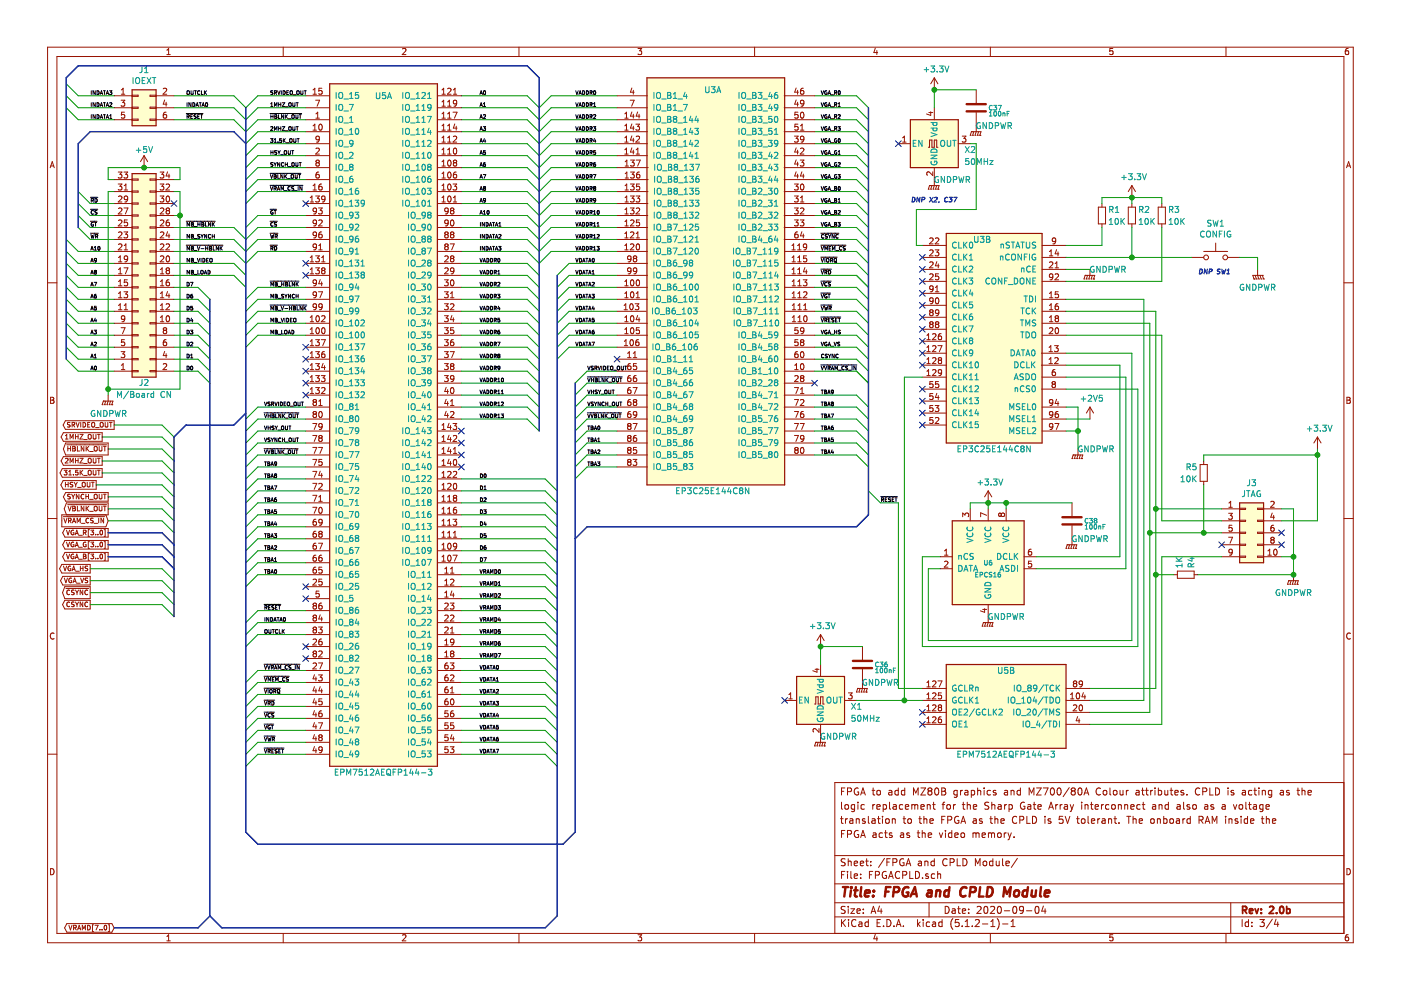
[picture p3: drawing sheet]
<svg xmlns="http://www.w3.org/2000/svg" width="297mm" height="210mm" viewBox="0 0 297 210" stroke-linecap="round" stroke-linejoin="round" font-family="sans-serif">
<g fill="none" stroke="#009300" stroke-width=".21">
<path d="M14 17.8l2.6 2.5h7.6M207 19h-8.9v3.8M14 22.8l2.6 2.6h7.6M14 20.3l2.6 2.5h7.6M24.2 38.1h-1.3v-2.6h15.3v2.6h-1.3M36.9 25.4h12.7l2.5 2.5 2.6-2.5h10.1M36.9 22.8h12.7l2.5 2.6 2.6-2.6h10.1M36.9 20.3h12.7l2.5 2.5 2.6-2.5h10.1M64.8 27.9h-10.1l-2.6 2.6M64.8 30.5h-10.1l-2.6 2.5M64.8 33h-10.1l-2.6 2.5M64.8 35.5h-10.1l-2.6 2.6"/>
<path d="M64.8 38.1h-10.1l-2.6 2.5M97.8 25.4h14l2.5 2.5 2.6-2.5h13.9M97.8 22.8h14l2.5 2.6 2.6-2.6h13.9M97.8 20.3h14l2.5 2.5 2.6-2.5h13.9M97.8 27.9h14l2.5 2.6 2.6-2.6h13.9M97.8 30.5h14l2.5 2.5 2.6-2.5h13.9M97.8 33h14l2.5 2.5 2.6-2.5h13.9M97.8 35.5h14l2.5 2.6 2.6-2.6h13.9M97.8 38.1h14l2.5 2.5 2.6-2.5h13.9M172.7 25.4h8.9l2.5 2.5M172.7 22.8h8.9l2.5 2.6M172.7 20.3h8.9l2.5 2.5"/>
<path d="M172.7 27.9h8.9l2.5 2.6M172.7 30.5h8.9l2.5 2.5M172.7 33h8.9l2.5 2.5M172.7 35.5h8.9l2.5 2.6M172.7 38.1h8.9l2.5 2.5M205.7 30.5h1.3v13.9h-12.7v7.6h1.3M14 50.8l2.6 2.5h7.6M14 58.4l2.6 2.5h7.6M14 55.8l2.6 2.6h7.6M14 53.3l2.6 2.5h7.6M16.6 40.6l2.5 2.6h5.1M16.6 43.2l2.5 2.5h5.1"/>
<path d="M16.6 45.7l2.5 2.5h5.1M16.6 48.2l2.5 2.6h5.1M24.2 40.6h-1.3v43.2M36.9 40.6h1.3v41.9h-15.3M36.9 45.7h1.3M36.9 48.2h12.7l2.5 2.6 2.6-2.6h10.1M36.9 50.8h12.7l2.5 2.5 2.6-2.5h10.1M36.9 53.3h12.7l2.5 2.5 2.6-2.5h10.1M36.9 58.4h12.7l2.5 2.5M36.9 55.8h12.7l2.5 2.6M64.8 40.6h-10.1l-2.6 2.6M64.8 45.7h-10.1l-2.6 2.5"/>
<path d="M97.8 40.6h14l2.5 2.6 2.6-2.6h13.9M97.8 43.2h14l2.5 2.5 2.6-2.5h13.9M97.8 45.7h14l2.5 2.5 2.6-2.5h13.9M97.8 48.2h14l2.5 2.6 2.6-2.6h13.9M97.8 50.8h14l2.5 2.5 2.6-2.5h13.9M97.8 53.3h14l2.5 2.5 2.6-2.5h13.9M97.8 58.4h14l2.5 2.5M97.8 55.8h14l2.5 2.6M130.8 58.4h-10.1l-2.6 2.5M130.8 55.8h-10.1l-2.6 2.6M172.7 40.6h8.9l2.5 2.6M172.7 43.2h8.9l2.5 2.5"/>
<path d="M172.7 45.7h8.9l2.5 2.5M172.7 48.2h8.9l2.5 2.6M172.7 50.8h8.9l2.5 2.5M172.7 53.3h8.9l2.5 2.5M172.7 58.4h8.9l2.5 2.5M172.7 55.8h8.9l2.5 2.6M226 54.6h26.7M226 57.1h5.1M233.6 43.2v-1.3h12.7v1.3M233.6 48.2v3.8h-7.6M240 41.9v1.3M240 48.2v6.4"/>
<path d="M246.3 48.2v11.5h-20.3M262.8 54.6h3.8v2.5M14 60.9l2.6 2.6h7.6M14 63.5l2.6 2.5h7.6M14 66l2.6 2.5h7.6M14 68.5l2.6 2.6h7.6M14 71.1l2.6 2.5h7.6M14 73.6l2.6 2.6h7.6M14 76.2l2.6 2.5h7.6M36.9 60.9h5.1l2.5 2.6M36.9 63.5h5.1l2.5 2.5M36.9 66h5.1l2.5 2.5"/>
<path d="M36.9 68.5h5.1l2.5 2.6M36.9 71.1h5.1l2.5 2.5M36.9 73.6h5.1l2.5 2.6M36.9 76.2h5.1l2.5 2.5M36.9 78.7h5.1l2.5 2.5M64.8 60.9h-10.1l-2.6 2.6M64.8 63.5h-10.1l-2.6 2.5M64.8 66h-10.1l-2.6 2.5M64.8 68.5h-10.1l-2.6 2.6M64.8 71.1h-10.1l-2.6 2.5M97.8 60.9h14l2.5 2.6M97.8 63.5h14l2.5 2.5"/>
<path d="M97.8 66h14l2.5 2.5M97.8 68.5h14l2.5 2.6M97.8 71.1h14l2.5 2.5M97.8 73.6h14l2.5 2.6M97.8 76.2h14l2.5 2.5M97.8 78.7h14l2.5 2.5M130.8 60.9h-10.1l-2.6 2.6M130.8 63.5h-10.1l-2.6 2.5M130.8 66h-10.1l-2.6 2.5M130.8 68.5h-10.1l-2.6 2.6M130.8 71.1h-10.1l-2.6 2.5M130.8 73.6h-10.1l-2.6 2.6"/>
<path d="M130.8 78.7h-6.3l-2.6 2.5M172.7 60.9h8.9l2.5 2.6M172.7 63.5h8.9l2.5 2.5M172.7 66h8.9l2.5 2.5M172.7 68.5h8.9l2.5 2.6M172.7 71.1h8.9l2.5 2.5M172.7 73.6h8.9l2.5 2.6M172.7 76.2h8.9l2.5 2.5M172.7 78.7h8.9l2.5 2.5M195.6 80h-3.9v68.5M226 63.5h16.5v85h-11.4M226 66h19.1v80h-14"/>
<path d="M226 68.5h17.8v82.5h-12.7M226 71.1h20.3v39.3h12.7M226 74.9h14v60.9h-43.2v-15.2h2.6M226 80h12.7v40.6h-19M226 77.4h11.4v40.6h-17.7M21.7 97.7h12.7l2.5 2.6M21.7 92.7h12.7l2.5 2.5M22.9 95.2h11.5l2.5 2.5M24.2 90.1h10.2l2.5 2.6M64.8 86.3h-10.1l-2.6 2.5M64.8 88.8h-10.1l-2.6 2.6M64.8 91.4h-10.1l-2.6 2.5"/>
<path d="M64.8 93.9h-10.1l-2.6 2.6M64.8 96.5h-10.1l-2.6 2.5M64.8 99h-10.1l-2.6 2.5M97.8 83.8h14l2.5 2.5M97.8 81.2h14l2.5 2.6M97.8 86.3h14l2.5 2.5M97.8 88.8h14l2.5 2.6M130.8 83.8h-6.3l-2.6 2.5M130.8 81.2h-6.3l-2.6 2.6M130.8 86.3h-6.3l-2.6 2.5M130.8 88.8h-6.3l-2.6 2.6M130.8 91.4h-6.3l-2.6 2.5"/>
<path d="M130.8 96.5h-6.3l-2.6 2.5M130.8 99h-6.3l-2.6 2.5M130.8 93.9h-6.3l-2.6 2.6M172.7 83.8h8.9l2.5 2.5M172.7 86.3h8.9l2.5 2.5M172.7 88.8h8.9l2.5 2.6M172.7 96.5h8.9l2.5 2.5M172.7 91.4h8.9l2.5 2.5M172.7 93.9h8.9l2.5 2.6M226 86.3h2.6v8.9M226 88.8h5.1M226 91.4h2.6"/>
<path d="M226 82.5h15.2v54.6h-45.6v-19.1h3.8M279.3 96.5h-24.1v1.2M279.3 95.2v15.2h-7.6M20.4 102.8h14l2.5 2.6M21.7 100.3h12.7l2.5 2.5M22.9 105.4h11.5l2.5 2.5M22.9 107.9h11.5l2.5 2.5M22.9 110.4h11.5l2.5 2.6M64.8 119.3h-10.1l-2.6 2.6M64.8 116.8h-10.1l-2.6 2.5M64.8 114.2h-10.1l-2.6 2.6M64.8 111.7h-10.1l-2.6 2.5"/>
<path d="M64.8 109.2h-10.1l-2.6 2.5M64.8 106.6h-10.1l-2.6 2.6M64.8 104.1h-10.1l-2.6 2.5M64.8 101.5h-10.1l-2.6 2.6M97.8 119.3h17.8l2.5 2.6M97.8 116.8h17.8l2.5 2.5M97.8 114.2h17.8l2.5 2.6M97.8 111.7h17.8l2.5 2.5M97.8 109.2h17.8l2.5 2.5M97.8 106.6h17.8l2.5 2.6M97.8 104.1h17.8l2.5 2.5M97.8 101.5h17.8l2.5 2.6"/>
<path d="M184.1 104.1l2.6 2.5h3.8v39.4h5.1M209.5 106.6v1.3M213.3 106.6v1.3M227.3 106.6h-21.6v1.3M243.8 113h15.2M245.1 107.9h13.9M255.2 102.8v10.2M259 118h-12.7v35.6h-15.2M271.7 118h2.5M271.7 107.9h2.5v14h-20.3M19.1 120.6h15.3l2.5 2.5M19.1 123.1h15.3l2.5 2.6"/>
<path d="M19.1 125.7h15.3l2.5 2.5M19.1 128.2h15.3l2.5 2.5M64.8 121.9h-10.1l-2.6 2.5M64.8 132h-10.1l-2.6 2.5M64.8 134.5h-10.1l-2.6 2.6M64.8 129.5h-10.1l-2.6 2.5M97.8 121.9h17.8l2.5 2.5M97.8 124.4h17.8l2.5 2.5M97.8 126.9h17.8l2.5 2.6M97.8 129.5h17.8l2.5 2.5M97.8 132h17.8l2.5 2.5M97.8 134.5h17.8l2.5 2.6"/>
<path d="M97.8 137.1h17.8l2.5 2.5M97.8 139.6h17.8l2.5 2.6M182.9 137.1h-8.9v3.8M245.1 121.9h3.8M64.8 159.9h-10.1l-2.6 2.6M64.8 157.4h-10.1l-2.6 2.5M64.8 154.9h-10.1l-2.6 2.5M64.8 152.3h-10.1l-2.6 2.6M64.8 149.8h-10.1l-2.6 2.5M64.8 147.2h-10.1l-2.6 2.6M64.8 144.7h-10.1l-2.6 2.5M64.8 142.2h-10.1l-2.6 2.5"/>
<path d="M97.8 159.9h17.8l2.5 2.6M97.8 157.4h17.8l2.5 2.5M97.8 154.9h17.8l2.5 2.5M97.8 152.3h17.8l2.5 2.6M97.8 149.8h17.8l2.5 2.5M97.8 147.2h17.8l2.5 2.6M97.8 144.7h17.8l2.5 2.5M97.8 142.2h17.8l2.5 2.5M181.6 148.5h14"/>
</g>
<path d="M52.1 30.5l-2.5-2.6h-30.5l-2.5 2.6v17.7M52.1 22.8v153.6l2.6 2.6h64.7l2.5-2.6v-95.2M184.1 22.8v86.4l-2.5 2.5h-57.1l-2.6 2.5M118.1 58.4v135.8l-2.5 2.5h-68.6l-2.5-2.5M14 76.2v-59.7l2.6-2.5h95.2l2.5 2.5v74.9M44.5 63.5v130.7M52.1 87.6l-2.5 2.5h-10.2l-2.5 2.6v38M22.9 113h11.5l2.5 2.5M22.9 115.5h11.5l2.5 2.5M22.9 118h11.5l2.5 2.6M44.5 194.2l-2.5 2.5h-17.8" fill="none" stroke="#011996" stroke-width=".3"/>
<g fill="none" stroke="#000" stroke-width=".21">
<path d="M19.4 19.2v.8M20.2 19.2v.8l-.5-.8v.8M20.6 19.2a.4 .4 0 0 1 .4 .4 .4 .4 0 0 1-.4 .4zM21.3 19.8h.4M21.9 19.2h.4M22.1 19.2v.8M22.6 19.8h.4M23.2 19.2h.5l-.3 .3 .3 .2-.1 .3h-.4M39.7 19.3h.4l-.1 .7-.3-.1zM40.5 19.2v.7l.2 .1 .3-.1v-.7M41.2 19.2h.5M41.4 19.2v.8"/>
<path d="M42.4 19.3l-.2-.1a.39 .39 0 0 0-.3 .4 .39 .39 0 0 0 .3 .4h.2M42.7 19.2v.8h.4M43.3 19.2v.8M43.4 19.6l.4 .4M43.8 19.2l-.5 .5M57.4 19.5l.1 .1M57.4 19.3v.2M57.5 19.3h.4M57.5 19.6l.4 .3-.5 .1M57.5 19.3h-.1M58.2 19.6h.4v-.3l-.4-.1v.8M58.4 19.6l.2 .4"/>
<path d="M58.9 19.2l.2 .8 .3-.8M59.6 19.2v.8M60 19.2a.4 .4 0 0 1 .5 .4 .4 .4 0 0 1-.5 .4zM60.8 19.6h.3M61.2 19.2h-.4v.8h.4M61.5 19.3h.5l-.1 .7-.4-.1zM62.9 19.3h.5l-.1 .7-.4-.1zM63.8 19.2v.7l.1 .1 .3-.1v-.7M64.5 19.2h.4M64.7 19.2v.8M101.8 19.8h.4M102.6 19.3l.1-.1a.39 .39 0 0 1 .3 .5 .39 .39 0 0 1-.4 .3z"/>
<path d="M122.1 19.2l.2 .8 .3-.8M122.8 19.8h.4M123.5 19.2a.4 .4 0 0 1 .5 .4 .4 .4 0 0 1-.5 .4zM124.3 19.2a.4 .4 0 0 1 .5 .4 .4 .4 0 0 1-.5 .4zM125.1 19.6h.4v-.3l-.4-.1v.8M125.3 19.6l.2 .4M125.9 19.3l.1-.1a.41 .41 0 0 1 .3 .4 .41 .41 0 0 1-.3 .4l-.2-.3zM125.9 19.3h.1M174.1 19.2l.3 .8 .2-.8M175.3 19.3l-.1-.1a.39 .39 0 0 0-.4 .4 .39 .39 0 0 0 .4 .4h.1v-.3h-.1M175.6 19.8h.4M176.9 19.6h.4l.1-.3-.5-.1v.8"/>
<path d="M177.1 19.6l.3 .4M177.8 19.3l.1-.1a.39 .39 0 0 1 .3 .5 .39 .39 0 0 1-.4 .3zM178 19.3h.1M19.4 21.8v.8M19.4 24.3v.8M20.2 21.8v.8l-.5-.8v.8M20.2 24.3v.8l-.5-.8v.8M20.6 21.8a.4 .4 0 0 1 .4 .4 .4 .4 0 0 1-.4 .4zM20.6 24.3a.4 .4 0 0 1 .4 .4 .4 .4 0 0 1-.4 .4zM21.2 20l.3-.8 .3 .8M21.2 22.6l.3-.8 .3 .8M21.2 25.1l.3-.8 .3 .8"/>
<path d="M21.3 22.3h.4M21.3 24.9h.4M21.9 24.3h.4M21.9 21.8h.4M22.1 21.8v.8M22.1 24.3v.8M22.5 20l.3-.8 .2 .8M22.5 22.6l.3-.8 .2 .8M22.5 25.1l.3-.8 .2 .8M22.6 22.3h.4M22.6 24.9h.4M23.3 25.1h.4"/>
<path d="M23.3 24.5l.2-.2v.8M23.3 21.8h.3l.1 .2-.5 .6h.5M23.3 21.8v.1M39.5 24.1h3.5M39.7 21.8v.8M39.7 24.7h.3l.1-.3-.4-.1v.8M39.9 24.7l.2 .4M40.4 24.7h.3M40.5 21.8v.8l-.5-.8v.8M40.8 24.3h-.4v.8h.4M40.9 21.8a.4 .4 0 0 1 .4 .4 .4 .4 0 0 1-.4 .4zM41.2 24.6h.1"/>
<path d="M41.2 24.4v.2M41.2 24.4h.4M41.2 24.6l.4 .4-.5 .1M41.2 24.4h.1M41.5 22.6l.3-.8 .3 .8M41.6 22.3h.4M41.9 24.7h.3M42.2 21.8h.5M42.3 24.3h-.4v.8h.4M42.5 21.8v.8M42.5 24.3h.5M42.7 24.3v.8"/>
<path d="M42.8 22.6l.3-.8 .2 .8M42.9 22.3h.4M43.6 21.9l.1-.1a.41 .41 0 0 1 .3 .4 .41 .41 0 0 1-.3 .4l-.1-.3zM57.3 24.1h6.7M57.3 36.8h6.5M57.3 39.3h6.9M57.3 37l.3 .8 .3-.8M57.3 39.6l.3 .7 .3-.7M57.4 29.4h.5l-.3 .3 .3 .2-.1 .3-.4-.1M57.4 22.6h.5M57.4 26.9h.3l.2 .2-.5 .5h.5M57.4 22l.2-.2v.8"/>
<path d="M57.4 24.7h.5M57.4 32.3h.5M57.4 24.3v.8M57.4 31.9v.8M57.9 34.5h-.3l-.2 .3a.31 .31 0 0 1 .4 .1 .31 .31 0 0 1 0 .3h-.4M57.9 24.3v.8M57.9 31.9v.8M58.1 34.5l.2 .4M58.1 37l.4 .1-.1 .3 .2 .1-.1 .3h-.4zM58.1 40l.4-.1v-.3h-.4v.7M58.1 37.4h.3M58.1 30.2h.5"/>
<path d="M58.1 29.6l.3-.2v.8M58.2 22.6v-.8l.2 .5 .3-.5v.8M58.2 27.6v-.7l.2 .5 .3-.5v.7M58.3 24.7h.2M58.3 40l.3 .3M58.3 34.9v.4M58.6 24.4l-.3-.1v.8h.3l.1-.2-.2-.2M58.6 24.4h.1M58.6 24.6l-.1 .1M58.6 34.5l-.3 .4M58.6 24.4v.2M58.6 24.6h.1"/>
<path d="M58.7 32h-.4a.32 .32 0 0 0 .3 .4v.3h-.4M58.9 37v.8h.4M58.9 31.9l.3 .4M58.9 30.1v.1M59.1 24.3v.8h.3M59.1 27.2h.4M59.1 21.8v.8M59.1 26.9v.7M59.1 22.2h.4M59.2 32.3v.4M59.3 34.5v.8l-.4-.8v.8M59.4 31.9l-.2 .4"/>
<path d="M59.5 32.8h.6M59.5 21.8v.8M59.5 26.9v.7M59.7 29.4h-.4v.4l.3-.1 .1 .4h-.4M59.8 21.8h.6l-.6 .8h.6M59.8 26.9h.6l-.6 .7h.6M60 37v.8l-.5-.8v.8M60.1 29.4v.8M60.1 34.5h-.1a.39 .39 0 0 0-.4 .4 .39 .39 0 0 0 .4 .4l.1-.1M60.1 24.3v.8l-.4-.8v.8M60.2 29.7l.3 .5M60.4 37v.8"/>
<path d="M60.5 34.9h.4M60.5 34.5v.8M60.5 37.3l.3 .5M60.5 27.7h.6M60.5 22.6h.6M60.5 24.3v.8M60.5 29.4l-.4 .5M60.6 24.6l.4 .5M60.7 30.3h.6M60.8 37l-.4 .5M60.9 34.5v.8M61 24.3l-.5 .5"/>
<path d="M61 37.9h.6M61.1 31.9v.7l.2 .1 .3-.1v-.7M61.1 25.2h.6M61.1 35.3h.6M61.3 21.9h.4l-.1 .6h-.3zM61.3 27h.4l-.1 .6-.3-.1zM61.4 29.5h.5l-.1 .7-.4-.1zM61.5 39.6h-.1a.4 .4 0 0 0-.4 .3 .4 .4 0 0 0 .4 .4h.1M61.7 37.1h.5l-.1 .7-.4-.1zM61.8 31.9h.5M62.1 31.9v.8M62.1 21.8v.6l.1 .2 .3-.1v-.7"/>
<path d="M62.1 26.9v.6l.1 .1h.3v-.7M62.2 20.1h.6M62.3 39.6h-.3l-.2 .1 .4 .3M62.3 29.4v.6l.1 .2 .3-.2v-.6M62.6 37v.6l.1 .2 .3-.1v-.7M62.7 24.3l.2 .8 .2-.1 .1-.7M62.7 34.5l.2 .8 .2-.1 .1-.7M62.8 26.9h.4M62.8 21.8h.4M63 29.4h.4M63 21.8v.8M63 26.9v.7"/>
<path d="M63.2 29.4v.8M63.2 39.6v.7M63.3 37h.4M63.4 24.3h.5M63.4 34.5h.5M63.5 37v.8M63.7 24.3v.8M63.7 34.5v.8M64 39.6v.7l-.4-.7v.7M101.8 20l.2-.8 .3 .8M101.8 22.6l.2-.8 .3 .8M101.8 25.1l.2-.8 .3 .8"/>
<path d="M101.8 27.6l.2-.7 .3 .7M101.8 30.2l.2-.8 .3 .8M101.8 32.7l.2-.8 .3 .8M101.8 35.3l.2-.8 .3 .8M101.8 37.8l.2-.8 .3 .8M101.8 22.3h.4M101.8 24.9h.4M101.8 27.4h.4M101.8 30h.4M101.8 32.5h.4M101.8 35h.4M101.8 37.6h.4"/>
<path d="M102.5 26.9h.4l-.2 .3h.2v.4h-.4M102.5 37h.5l-.4 .8M102.5 24.4l.3-.1 .1 .2-.4 .6h.4M102.5 22.6h.4M102.5 22l.2-.2v.8M102.6 39.9l-.1-.2 .1-.1h.3l-.1 .3M102.6 39.9l-.1 .1 .1 .3h.3l-.1-.4M102.6 39.9h.2M102.7 29.4l-.2 .5h.5M102.9 34.5l-.4 .2v.4l.1 .2 .3-.1v-.4l-.4 .1M102.9 29.7v.5M102.9 31.9h-.4v.4h.4v.3h-.4"/>
<path d="M122.1 21.8l.2 .8 .3-.8M122.1 24.3l.2 .8 .3-.8M122.1 26.9l.2 .7 .3-.7M122.1 29.4l.2 .8 .3-.8M122.1 31.9l.2 .8 .3-.8M122.1 34.5l.2 .8 .3-.8M122.1 37l.2 .8 .3-.8M122.1 39.6l.2 .7 .3-.7M122.7 20l.3-.8 .3 .8M122.7 22.6l.3-.8 .3 .8M122.7 25.1l.3-.8 .3 .8M122.7 27.6l.3-.7 .3 .7"/>
<path d="M122.7 30.2l.3-.8 .3 .8M122.7 32.7l.3-.8 .3 .8M122.7 35.3l.3-.8 .3 .8M122.7 37.8l.3-.8 .3 .8M122.8 22.3h.4M122.8 24.9h.4M122.8 27.4h.4M122.8 30h.4M122.8 32.5h.4M122.8 35h.4M122.8 37.6h.4M123.5 34.5a.4 .4 0 0 1 .5 .4 .4 .4 0 0 1-.5 .4z"/>
<path d="M123.5 37a.4 .4 0 0 1 .5 .4 .4 .4 0 0 1-.5 .4zM123.5 29.4a.4 .4 0 0 1 .5 .4 .4 .4 0 0 1-.5 .4zM123.5 39.6a.4 .4 0 0 1 .5 .3 .4 .4 0 0 1-.5 .4zM123.5 21.8a.4 .4 0 0 1 .5 .4 .4 .4 0 0 1-.5 .4zM123.5 24.3a.4 .4 0 0 1 .5 .4 .4 .4 0 0 1-.5 .4zM123.5 26.9a.4 .4 0 0 1 .5 .4 .4 .4 0 0 1-.5 .3zM123.5 31.9a.4 .4 0 0 1 .5 .4 .4 .4 0 0 1-.5 .4zM124.3 37a.4 .4 0 0 1 .5 .4 .4 .4 0 0 1-.5 .4zM124.3 39.6a.4 .4 0 0 1 .5 .3 .4 .4 0 0 1-.5 .4zM124.3 31.9a.4 .4 0 0 1 .5 .4 .4 .4 0 0 1-.5 .4zM124.3 21.8a.4 .4 0 0 1 .5 .4 .4 .4 0 0 1-.5 .4zM124.3 24.3a.4 .4 0 0 1 .5 .4 .4 .4 0 0 1-.5 .4z"/>
<path d="M124.3 26.9a.4 .4 0 0 1 .5 .4 .4 .4 0 0 1-.5 .3zM124.3 34.5a.4 .4 0 0 1 .5 .4 .4 .4 0 0 1-.5 .4zM124.3 29.4a.4 .4 0 0 1 .5 .4 .4 .4 0 0 1-.5 .4zM125.1 34.9h.4v-.4h-.4v.8M125.1 37.4h.4v-.3l-.4-.1v.8M125.1 40l.4-.1v-.3h-.4v.7M125.1 24.7h.4v-.3l-.4-.1v.8M125.1 27.3l.4-.1v-.3h-.4v.7M125.1 32.3h.4v-.3l-.4-.1v.8M125.1 22.2h.4v-.3l-.4-.1v.8M125.1 29.8h.4v-.3l-.4-.1v.8M125.3 22.2l.2 .4"/>
<path d="M125.3 24.7l.2 .4M125.3 27.3l.2 .3M125.3 29.8l.2 .4M125.3 32.3l.2 .4M125.3 34.9l.2 .4M125.3 37.4l.2 .4M125.3 40l.2 .3M125.8 26.9h.5l-.3 .3 .3 .1-.1 .3h-.4M125.8 37h.5l-.3 .8M125.8 22.6h.5M125.8 24.4l.3-.1 .2 .2-.5 .6h.5M125.8 22l.3-.2v.8"/>
<path d="M126 39.9l-.2-.2 .2-.1 .3 .1-.2 .2M126 39.9l-.2 .1 .2 .3 .3-.1-.2-.3M126 39.9h.1M126 29.4l-.2 .5h.5M126.2 34.5h-.3l-.1 .3 .1 .4h.3v-.4l-.4 .1M126.2 29.7v.5M126.3 31.9h-.4l-.1 .4h.4l.1 .3-.2 .1-.3-.1M174.1 39.6l.3 .7 .2-.7M174.1 37l.3 .8 .2-.8M174.1 34.5l.3 .8 .2-.8M174.1 31.9l.3 .8 .2-.8M174.1 29.4l.3 .8 .2-.8"/>
<path d="M174.1 26.9l.3 .7 .2-.7M174.1 24.3l.3 .8 .2-.8M174.1 21.8l.3 .8 .2-.8M175.3 37.1l-.1-.1a.39 .39 0 0 0-.4 .4 .39 .39 0 0 0 .4 .4l.1-.1v-.2h-.1M175.3 21.8h-.1a.39 .39 0 0 0-.4 .4 .39 .39 0 0 0 .4 .4l.1-.1v-.3h-.1M175.3 24.4l-.1-.1a.39 .39 0 0 0-.4 .4 .39 .39 0 0 0 .4 .4l.1-.1v-.2h-.1M175.3 26.9h-.1a.39 .39 0 0 0-.4 .3 .39 .39 0 0 0 .4 .4h.1v-.3h-.1M175.3 32l-.1-.1a.39 .39 0 0 0-.4 .4 .39 .39 0 0 0 .4 .4l.1-.1v-.2h-.1M175.3 34.5h-.1a.39 .39 0 0 0-.4 .4 .39 .39 0 0 0 .4 .4l.1-.1v-.3h-.1M175.3 39.6h-.1a.39 .39 0 0 0-.4 .3 .39 .39 0 0 0 .4 .4h.1v-.3h-.1M175.3 29.4h-.1a.39 .39 0 0 0-.4 .4 .39 .39 0 0 0 .4 .4l.1-.1v-.2h-.1M175.6 37.8l.2-.8 .3 .8"/>
<path d="M175.6 35.3l.2-.8 .3 .8M175.6 32.7l.2-.8 .3 .8M175.6 30.2l.2-.8 .3 .8M175.6 27.6l.2-.7 .3 .7M175.6 25.1l.2-.8 .3 .8M175.6 22.6l.2-.8 .3 .8M175.6 20l.2-.8 .3 .8M175.6 22.3h.4M175.6 24.9h.4M175.6 27.4h.4M175.6 30h.4M175.6 32.5h.4"/>
<path d="M175.6 35h.4M175.6 37.6h.4M176.2 20.1h.6M176.2 32.8h.6M176.2 25.2h.6M176.2 30.3h.6M176.2 35.3h.6M176.2 37.9h.6M176.2 27.7h.6M176.2 22.6h.6M176.9 24.7h.4l.1-.3-.5-.1v.8M176.9 27.3l.4-.1 .1-.3h-.5v.7"/>
<path d="M176.9 22.2h.4l.1-.3-.5-.1v.8M176.9 39.9h.3M177.1 27.3l.3 .3M177.1 24.7l.3 .4M177.1 22.2l.3 .4M177.3 39.9h-.1M177.3 39.9v-.3h-.4v.7h.4l.1-.2-.2-.2M177.3 39.9h.1M177.4 32a.35 .35 0 0 0-.5 .4 .35 .35 0 0 0 .5 .2v-.2h-.1M177.4 34.5a.35 .35 0 0 0-.5 .4 .35 .35 0 0 0 .5 .3v-.3h-.1M177.4 37.1a.35 .35 0 0 0-.5 .3 .35 .35 0 0 0 .5 .3v-.2h-.1M177.4 29.4a.35 .35 0 0 0-.5 .4 .35 .35 0 0 0 .5 .3v-.2h-.1"/>
<path d="M177.7 26.9h.4l-.2 .3h.2v.4h-.4M177.7 37h.4l-.2 .3 .2 .1v.3h-.4M177.7 22.6h.4M177.7 32.7h.4M177.7 34.5h.3l.1 .2-.4 .6h.4M177.7 22l.2-.2v.8M177.7 32.2l.2-.3v.8M177.7 24.4l.3-.1 .1 .2-.4 .6h.4M177.7 24.4h.1M177.8 39.6h.1a.39 .39 0 0 1 .3 .4 .39 .39 0 0 1-.4 .3zM177.8 29.5l.1-.1a.39 .39 0 0 1 .3 .4 .39 .39 0 0 1-.4 .4zM178 29.4l.1 .1"/>
<path d="M19.2 46.9h1.4M19.2 49.5h1.7M19.2 44.4h1.5M19.2 41.8h1.5M19.3 55.6l.2-.8 .3 .8M19.3 53l.2-.8 .3 .8M19.3 58.1l.2-.8 .3 .8M19.3 49.7l.2 .8 .1-.6 .2 .6 .2-.8M19.3 55.3h.4M19.3 57.9h.4M19.3 52.8h.4M19.4 42.5h.3l.1-.3-.4-.1v.8"/>
<path d="M19.6 42.5l.2 .4M19.8 47.2a.35 .35 0 0 0-.5 .4 .35 .35 0 0 0 .5 .3v-.3h-.1M19.8 44.7a.35 .35 0 0 0-.5 .3 .35 .35 0 0 0 .5 .3M20 59.9h.5l-.4 .7M20 53h.4M20 52.5l.2-.3v.8M20 47.2h.5M20.1 57.7l-.1-.2 .1-.2 .3 .1-.1 .3M20.1 57.7l-.1 .1 .1 .3 .3-.1-.1-.3M20.1 42.1a.4 .4 0 0 1 .5 .4 .4 .4 0 0 1-.5 .4zM20.1 57.7h.2M20.3 47.2v.8"/>
<path d="M20.4 55.1l-.3 .1-.1-.3 .3-.1 .1 .1v.5l-.3 .2M20.4 50.1l.3 .4M20.5 45.1h.1M20.5 45.1v.3h-.4M20.6 44.7l-.3-.1-.2 .2 .4 .3M20.6 49.8l-.3-.1v.8M20.6 49.8h.1M20.7 49.8l-.1 .3h-.3M20.8 52.3l.1-.1a.41 .41 0 0 1 .3 .4 .41 .41 0 0 1-.3 .4l-.2-.3zM20.9 52.3h-.1M39.5 46.9h6.1M39.5 52h7.8"/>
<path d="M39.7 59.9a.4 .4 0 0 1 .4 .4 .4 .4 0 0 1-.4 .3zM39.7 48v-.8l.2 .5 .3-.5v.8M39.7 50.5v-.8l.2 .6 .3-.6v.8M39.7 53v-.8l.2 .6 .3-.6v.8M39.7 55.6v-.8l.2 .5 .3-.5v.8M39.7 58.1v-.8l.2 .6 .3-.6v.8M40.4 59.9h.5l-.3 .7M40.6 54.8l.4 .1-.2 .3 .2 .1v.2l-.4 .1zM40.6 55.2h.2M40.6 57.3l.4 .1-.2 .3 .2 .2v.2h-.4zM40.6 57.7h.2M40.6 49.7l.4 .1-.2 .3 .2 .1v.3h-.4z"/>
<path d="M40.6 52.2l.4 .1-.2 .3 .2 .2v.2h-.4zM40.6 47.5h.2M40.6 50.1h.2M40.6 52.6h.2M40.8 47.5l.2-.3h-.4v.8l.4-.1v-.3M40.8 47.5l.2 .1M41 47.6h.1M41.2 58.2h.6M41.2 48h.6M41.2 50.6h.6M41.2 53.1h.6M41.2 55.6h.6"/>
<path d="M41.8 52.2l.3 .8 .3-.8M41.8 54.8l.3 .8 .3-.8M41.9 57.3v.8h.4M41.9 47.2v.8M41.9 47.5h.5M42.4 49.8l-.3-.1-.2 .3a.31 .31 0 0 1 .4 .1 .31 .31 0 0 1 0 .4h-.4M42.4 47.2v.8M42.6 49.7l.3 .4M42.6 52.7h.6M42.6 54.8v.8M42.8 47.2h.4l-.2 .3 .2 .2v.2l-.4 .1zM42.8 47.5h.2"/>
<path d="M42.9 50.1v.4M43 54.8a.4 .4 0 0 1 .4 .4 .4 .4 0 0 1-.4 .4zM43.1 49.7l-.2 .4M43.3 58.1l.3-.8 .2 .8M43.4 57.9h.3M43.6 47.2v.8h.4M43.6 52.2v.8M43.6 52.6h.5M43.8 55.2h.3M43.8 49.7v.8l-.4-.8v.8M44.1 52.2v.8M44.1 57.3a.4 .4 0 0 1 .4 .4 .4 .4 0 0 1-.4 .4z"/>
<path d="M44.2 54.8h-.4v.8h.4M44.4 52.6h.3M44.5 54.9h.5l-.1 .6h-.4zM44.7 49.8a.35 .35 0 0 0-.5 .3 .35 .35 0 0 0 .5 .3M44.7 47.2v.8l-.5-.8v.8M44.8 52.3l-.4-.1v.8h.4l.1-.2-.2-.2M44.8 52.3h.1M44.8 52.3l-.1 .3M45 49.7v.8M45 50.1h.4M45 47.2v.8M45.1 47.5l.4 .5"/>
<path d="M45.2 52.2v.8h.4M45.4 49.7v.8M45.5 47.2l-.5 .4M46.3 52.2v.8l-.4-.8v.8M46.7 52.2v.8M46.8 52.6l.3 .4M47.1 52.2l-.4 .5M57.3 46.9h1.5M57.3 52h1.5M57.3 49.5h1.6M57.3 44.4h1.3M57.3 59.6h6.1"/>
<path d="M57.4 49.7l.2 .8 .1-.6 .2 .6 .1-.8M57.4 52.6h.4l.1-.3-.5-.1v.8M57.6 52.6l.3 .4M57.9 44.7a.35 .35 0 0 0-.5 .3 .35 .35 0 0 0 .5 .3v-.2h-.2M57.9 47.2a.35 .35 0 0 0-.5 .4 .35 .35 0 0 0 .5 .3M57.9 47.2h.1M58.1 44.6h.5M58.2 52.2a.4 .4 0 0 1 .5 .4 .4 .4 0 0 1-.5 .4zM58.3 59.9h.4l-.1 .3 .2 .2-.1 .2h-.4zM58.3 44.6v.8M58.5 50.1l.3 .4M58.6 47.2h-.3l-.1 .3a.31 .31 0 0 1 .3 .1 .31 .31 0 0 1 .1 .3h-.4"/>
<path d="M58.7 49.8l-.4-.1v.8M58.7 49.8h.1M58.8 49.8l-.1 .3h-.4M58.8 40.3l.3-.7 .2 .7M58.9 40.1h.3M59.6 40.3v-.7l.2 .5 .3-.5v.7M59.7 59.9v.7M60.2 59.9v.7M60.3 40.4h.6M60.6 59.9h.3l-.1 .3 .2 .2-.1 .2h-.3zM61.3 59.9v.7h.4M62.2 40h.1"/>
<path d="M62.2 40v.3h-.4M62.4 59.9v.7l-.4-.7v.7M62.4 40.4h.6M62.8 59.9v.7M63.2 59.9l-.4 .4M101.8 54.8l.2 .8 .3-.8M101.8 57.3l.2 .8 .3-.8M101.8 59.9l.2 .7 .3-.7M101.8 42.9l.2-.8 .3 .8M101.8 45.4l.2-.8 .3 .8M101.8 40.3l.2-.7 .3 .7M101.8 42.6h.4"/>
<path d="M101.8 45.2h.4M101.8 40.1h.4M101.9 47.2v.8M101.9 49.7v.8M101.9 52.2v.8M102.4 55.6l.3-.8 .2 .8M102.4 58.1l.3-.8 .2 .8M102.5 55.3h.4M102.5 57.9h.4M102.5 45.4h.4M102.5 44.9l.2-.3v.8M102.7 47.2v.8l-.5-.8v.8"/>
<path d="M102.7 49.7v.8l-.5-.8v.8M102.7 52.2v.8l-.5-.8v.8M102.9 42.4l-.3 .1-.1-.3 .3-.1 .1 .1v.5l-.3 .2M103.1 47.2a.4 .4 0 0 1 .4 .4 .4 .4 0 0 1-.4 .4zM103.1 49.7a.4 .4 0 0 1 .4 .4 .4 .4 0 0 1-.4 .4zM103.1 52.2a.4 .4 0 0 1 .4 .4 .4 .4 0 0 1-.4 .4zM103.2 54.8a.4 .4 0 0 1 .5 .4 .4 .4 0 0 1-.5 .4zM103.2 57.3a.4 .4 0 0 1 .5 .4 .4 .4 0 0 1-.5 .4zM103.2 59.9a.4 .4 0 0 1 .5 .4 .4 .4 0 0 1-.5 .3zM103.3 44.7l.1-.1a.41 .41 0 0 1 .3 .4 .41 .41 0 0 1-.3 .4l-.1-.3zM103.7 48l.3-.8 .3 .8M103.7 50.5l.3-.8 .3 .8"/>
<path d="M103.7 53l.3-.8 .3 .8M103.8 52.8h.4M103.8 47.7h.4M103.8 50.3h.4M104 54.8a.4 .4 0 0 1 .5 .4 .4 .4 0 0 1-.5 .4zM104 57.3a.4 .4 0 0 1 .5 .4 .4 .4 0 0 1-.5 .4zM104 59.9a.4 .4 0 0 1 .5 .4 .4 .4 0 0 1-.5 .3zM104.4 47.2h.5M104.4 49.7h.5M104.4 52.2h.5M104.6 47.2v.8M104.6 49.7v.8"/>
<path d="M104.6 52.2v.8M104.8 55.2h.4v-.3l-.4-.1v.8M104.8 57.7h.4v-.3l-.4-.1v.8M105 55.2l.2 .4M105 57.7l.2 .4M105 48l.3-.8 .2 .8M105 50.5l.3-.8 .2 .8M105 53l.3-.8 .2 .8M105.1 52.8h.4M105.1 47.7h.4M105.1 50.3h.4M105.5 59.9h.3l.2 .2-.5 .5h.5"/>
<path d="M105.5 58.1h.5M105.5 57.5l.3-.2v.8M105.6 54.9l.1-.1a.41 .41 0 0 1 .3 .4 .41 .41 0 0 1-.3 .4l-.2-.3zM105.7 52.2h.5l-.3 .3 .3 .2-.1 .3h-.4M105.8 47.4l.2-.2v.8M105.8 48h.4M106.1 49.8h-.3M106.1 49.8h.1M106.2 49.8v.2l-.5 .5h.5M122.1 54.8l.2 .8 .3-.8M122.1 57.3l.2 .8 .3-.8M122.1 59.9l.2 .7 .3-.7"/>
<path d="M122.1 42.1l.2 .8 .3-.8M122.1 44.6l.2 .8 .3-.8M122.1 47.2l.2 .8 .3-.8M122.1 49.7l.2 .8 .3-.8M122.1 52.2l.2 .8 .3-.8M122.7 40.3l.3-.7 .3 .7M122.7 42.9l.3-.8 .3 .8M122.7 45.4l.3-.8 .3 .8M122.7 48l.3-.8 .3 .8M122.7 50.5l.3-.8 .3 .8M122.7 53l.3-.8 .3 .8M122.8 52.8h.4"/>
<path d="M122.8 42.6h.4M122.8 45.2h.4M122.8 40.1h.4M122.8 47.7h.4M122.8 50.3h.4M122.8 54.8a.4 .4 0 0 1 .5 .4 .4 .4 0 0 1-.5 .4zM122.8 57.3a.4 .4 0 0 1 .5 .4 .4 .4 0 0 1-.5 .4zM122.8 59.9a.4 .4 0 0 1 .5 .4 .4 .4 0 0 1-.5 .3zM123.5 49.7a.4 .4 0 0 1 .5 .4 .4 .4 0 0 1-.5 .4zM123.5 52.2a.4 .4 0 0 1 .5 .4 .4 .4 0 0 1-.5 .4zM123.5 44.6a.4 .4 0 0 1 .5 .4 .4 .4 0 0 1-.5 .4zM123.5 47.2a.4 .4 0 0 1 .5 .4 .4 .4 0 0 1-.5 .4z"/>
<path d="M123.5 42.1a.4 .4 0 0 1 .5 .4 .4 .4 0 0 1-.5 .4zM123.5 55.6l.3-.8 .2 .8M123.5 58.1l.3-.8 .2 .8M123.6 55.3h.4M123.6 57.9h.4M124.2 54.8h.5M124.2 57.3h.5M124.2 59.9h.5M124.3 49.7a.4 .4 0 0 1 .5 .4 .4 .4 0 0 1-.5 .4zM124.3 42.1a.4 .4 0 0 1 .5 .4 .4 .4 0 0 1-.5 .4zM124.3 44.6a.4 .4 0 0 1 .5 .4 .4 .4 0 0 1-.5 .4zM124.3 47.2a.4 .4 0 0 1 .5 .4 .4 .4 0 0 1-.5 .4z"/>
<path d="M124.3 52.2a.4 .4 0 0 1 .5 .4 .4 .4 0 0 1-.5 .4zM124.4 54.8v.8M124.4 57.3v.8M124.4 59.9v.7M124.8 55.6l.3-.8 .2 .8M124.8 58.1l.3-.8 .2 .8M124.9 55.3h.3M124.9 57.9h.3M125.1 45h.4v-.3l-.4-.1v.8M125.1 47.6l.4-.1v-.3h-.4v.8M125.1 50.1h.4v-.3l-.4-.1v.8M125.1 52.6h.4v-.3l-.4-.1v.8"/>
<path d="M125.1 42.5h.4v-.3l-.4-.1v.8M125.3 42.5l.2 .4M125.3 45l.2 .4M125.3 47.6l.2 .4M125.3 50.1l.2 .4M125.3 52.6l.2 .4M125.5 58.1h.5M125.5 59.9h.3l.2 .2-.5 .5h.5M125.5 57.5l.3-.2v.8M125.6 54.9l.1-.1a.43 .43 0 0 1 .3 .4 .43 .43 0 0 1-.3 .4l-.2-.3zM125.8 48h.5M125.8 50.5h.5"/>
<path d="M125.8 53h.5M125.8 45.4h.5M125.8 44.9l.3-.3v.8M125.8 47.4l.3-.2v.8M125.8 49.9l.3-.2v.8M125.8 52.5l.3-.3v.8M126.3 42.4l-.4 .1v-.3l.2-.1 .2 .1v.5l-.4 .2M126.6 52.2h.4l-.2 .3 .2 .1v.4h-.4M126.6 48h.4M126.6 47.4l.2-.2v.8M126.6 49.8l.3-.1 .1 .2-.4 .6h.4M126.6 49.8h.1"/>
<path d="M126.7 44.7l.1-.1a.39 .39 0 0 1 .3 .4 .39 .39 0 0 1-.4 .4zM126.9 44.7h.1M174 52h5.4M174 49.5h3.9M174 57.1h2.3M174 54.5h3.5M174 59.6h2.2M174.1 57.3l.3 .8 .2-.8M174.1 54.8l.3 .8 .2-.8M174.1 52.2l.3 .8 .2-.8M174.1 47.2l.3 .8 .2-.8M174.1 44.6l.3 .8 .2-.8"/>
<path d="M174.1 42.1l.3 .8 .2-.8M174.1 59.9l.3 .7 .2-.7M174.6 49.8a.35 .35 0 0 0-.4 .3 .35 .35 0 0 0 .5 .3M174.6 49.8h.1M174.9 57.7h.4v-.3l-.4-.1v.8M174.9 53v-.8l.2 .6 .3-.6v.8M174.9 54.8v.8M175.1 57.7l.2 .4M175.3 54.9h.4l.1 .4-.2 .3-.3-.1zM175.3 42.1h-.1a.39 .39 0 0 0-.4 .4 .39 .39 0 0 0 .4 .4l.1-.1v-.3h-.1M175.3 47.2h-.1a.39 .39 0 0 0-.4 .3 .39 .39 0 0 0 .4 .5l.1-.1v-.3h-.1M175.3 44.7l-.1-.1a.39 .39 0 0 0-.4 .4 .39 .39 0 0 0 .4 .4l.1-.1v-.2h-.1"/>
<path d="M175.3 59.9h-.1a.39 .39 0 0 0-.4 .4 .39 .39 0 0 0 .4 .3h.1M175.4 49.8l-.3-.1-.1 .3a.31 .31 0 0 1 .3 .1 .31 .31 0 0 1 0 .4h-.3M175.6 48l.2-.8 .3 .8M175.6 45.4l.2-.8 .3 .8M175.6 42.9l.2-.8 .3 .8M175.6 40.3l.2-.7 .3 .7M175.6 42.6h.4M175.6 45.2h.4M175.6 40.1h.4M175.6 47.7h.4M175.6 49.7l.3 .4M175.7 57.3a.4 .4 0 0 1 .4 .4 .4 .4 0 0 1-.4 .4z"/>
<path d="M175.8 52.6h.3M175.9 50.1v.4M176.1 55.2h.4v-.3l-.4-.1v.8M176.1 59.9h-.4a.32 .32 0 0 0 .4 .4l-.1 .3h-.4M176.2 48h.6M176.2 52.2h-.4v.8h.4M176.2 40.4h.6M176.2 49.7l-.3 .4M176.2 45.5h.6M176.2 43h.6M176.3 55.2l.2 .4M176.5 53v-.8l.3 .6 .2-.6v.8"/>
<path d="M176.9 54.9h.4v.6h-.4zM176.9 49.7v.8l-.5-.8v.8M176.9 47.5h.3M176.9 45h.3M176.9 42.5h.3M177 55.4l.3 .1M177.2 53.1h.6M177.3 55.5l.1 .1M177.3 47.2h-.4v.8l.4-.1 .1-.2-.2-.2M177.3 44.7l-.4-.1v.8h.4l.1-.2-.2-.2M177.3 47.2h.1M177.3 47.5h-.1"/>
<path d="M177.3 44.7h.1M177.3 45h-.1M177.3 42.4l-.1 .1M177.3 42.4v-.2l-.4-.1v.8h.4l.1-.3-.2-.1M177.3 44.7v.2M177.3 47.2v.3M177.3 47.5h.1M177.3 44.9v.1M177.3 42.4h.1M177.7 47.2h.4l-.2 .3h.2v.4h-.4M177.7 49.8l-.1-.1a.39 .39 0 0 0-.4 .4 .39 .39 0 0 0 .4 .4l.1-.1M177.7 42.9h.4"/>
<path d="M177.7 42.3l.2-.2v.8M177.7 44.7l.3-.1 .1 .3-.4 .5h.4M177.7 44.7h.1M178.4 52.3a.35 .35 0 0 0-.4 .3 .35 .35 0 0 0 .4 .4M179.2 52.3l-.3-.1-.1 .3a.31 .31 0 0 1 .3 .2 .31 .31 0 0 1 0 .3h-.4M19.3 78.4l.2-.8 .3 .8M19.3 75.9l.2-.8 .3 .8M19.3 73.3l.2-.7 .3 .7M19.3 70.8l.2-.8 .3 .8M19.3 68.3l.2-.8 .3 .8M19.3 65.7l.2-.8 .3 .8M19.3 63.2l.2-.8 .3 .8"/>
<path d="M19.3 60.6l.2-.7 .3 .7M19.3 60.4h.4M19.3 63h.4M19.3 65.5h.4M19.3 68h.4M19.3 70.6h.4M19.3 73.1h.4M19.3 75.6h.4M19.3 78.2h.4M20 70h.4l-.2 .3 .2 .1v.3h-.4M20 72.6h.3l.1 .2-.4 .5h.4M20 75.9h.4"/>
<path d="M20 75.3l.2-.2v.8M20.1 77.7l-.1 .4 .2 .3a.42 .42 0 0 0 .2-.7M20.1 77.7h.2M20.1 77.7h.1M20.2 67.4l-.2 .6h.5M20.3 77.7h.1M20.4 62.4l-.4 .2v.4l.1 .2 .3-.1v-.4l-.4 .2M20.4 67.7v.6M20.4 64.9h-.4v.4h.4v.3h-.4M39.7 62.4a.4 .4 0 0 1 .4 .4 .4 .4 0 0 1-.4 .4zM39.7 64.9a.4 .4 0 0 1 .4 .4 .4 .4 0 0 1-.4 .4zM39.7 67.5a.4 .4 0 0 1 .4 .4 .4 .4 0 0 1-.4 .4z"/>
<path d="M39.7 70a.4 .4 0 0 1 .4 .4 .4 .4 0 0 1-.4 .4zM39.7 72.6a.4 .4 0 0 1 .4 .3 .4 .4 0 0 1-.4 .4zM39.7 75.1a.4 .4 0 0 1 .4 .4 .4 .4 0 0 1-.4 .4zM39.7 77.6a.4 .4 0 0 1 .4 .4 .4 .4 0 0 1-.4 .4zM40.4 70h.5l-.3 .3 .3 .2-.1 .3-.4-.1M40.4 75.9h.5M40.4 75.3l.3-.2v.8M40.4 65.6v.1M40.4 65.7h.4M40.4 72.6h.4M40.4 72.6h.1M40.5 77.7l.1-.1a.41 .41 0 0 1 .3 .4 .41 .41 0 0 1-.3 .4l-.2-.3z"/>
<path d="M40.6 67.4l-.2 .6h.5M40.8 62.4l-.3 .1-.1 .2v.4l.4 .1v-.5l-.4 .2M40.8 72.6h.1M40.8 67.7v.6M40.8 64.9h-.4v.4h.4v.3M40.8 72.6v.3l-.4 .4h.5M40.8 65.6v.1M57.3 64.7h7.7M57.4 60.6v-.7l.3 .5 .3-.5v.7M57.4 63.2v-.8l.3 .6 .3-.6v.8M57.4 65.7v-.8l.3 .6 .3-.6v.8M57.4 68.3v-.8l.3 .5 .3-.5v.8"/>
<path d="M57.4 70.8v-.8l.3 .6 .3-.6v.8M58.3 60.2h.3M58.3 62.4l.4 .1-.1 .3 .2 .1-.1 .3h-.4zM58.3 67.5l.4 .1-.1 .3 .2 .1-.1 .2-.4 .1zM58.3 70l.4 .1-.1 .3 .2 .1-.1 .3h-.4zM58.3 67.9h.3M58.3 70.4h.3M58.3 62.8h.3M58.3 65.3h.3M58.6 65.3l.1-.3-.4-.1v.8h.4M58.6 65.3l.2 .2v.1M58.8 65.6l-.1 .1"/>
<path d="M58.9 70.9h.6M58.9 60.7h.6M58.9 63.3h.6M58.9 65.8h.6M58.9 68.3h.6M59.6 64.9l.3 .8 .2-.8M59.6 67.5l.3 .8 .2-.8M59.7 60.2h.5M59.7 70v.8h.4M60.1 62.4h-.3l-.1 .3a.31 .31 0 0 1 .3 .1 .31 .31 0 0 1 .1 .4h-.4M60.4 62.4l.2 .4M60.4 65.4h.6"/>
<path d="M60.4 67.5v.8M60.6 60.2h.2M60.6 62.8v.4M60.8 67.5a.4 .4 0 0 1 .4 .4 .4 .4 0 0 1-.4 .4zM60.9 62.4l-.3 .4M61.1 70.8l.2-.8 .3 .8M61.2 70.6h.3M61.4 65.3h.4M61.4 64.9v.8M61.6 67.9h.2M61.6 62.4v.8l-.4-.8v.8M61.8 64.9v.8"/>
<path d="M61.9 70a.4 .4 0 0 1 .4 .4 .4 .4 0 0 1-.4 .4zM61.9 67.5h-.3v.8h.3M62.2 65.3h.3M62.3 67.6h.4v.6h-.4zM62.4 62.5a.35 .35 0 0 0-.5 .3 .35 .35 0 0 0 .5 .3M62.5 65.3l.1-.3-.4-.1v.8h.4M62.5 65.3l.2 .2-.1 .1M62.6 65.6v.1M62.8 62.4v.8M62.8 62.8h.4M62.9 60.2l.3 .4M63 64.9v.8h.4"/>
<path d="M63.2 62.4v.8M64.1 64.9v.8l-.5-.8v.8M64.4 64.9v.8M64.6 65.3l.3 .4M64.9 64.9l-.5 .5M101.8 62.4l.2 .8 .3-.8M101.8 64.9l.2 .8 .3-.8M101.8 67.5l.2 .8 .3-.8M101.8 70l.2 .8 .3-.8M101.8 72.6l.2 .7 .3-.7M101.8 75.1l.2 .8 .3-.8M101.8 77.6l.2 .8 .3-.8"/>
<path d="M102.4 60.6l.3-.7 .2 .7M102.4 63.2l.3-.8 .2 .8M102.4 65.7l.3-.8 .2 .8M102.4 68.3l.3-.8 .2 .8M102.4 70.8l.3-.8 .2 .8M102.4 73.3l.3-.7 .2 .7M102.4 75.9l.3-.8 .2 .8M102.4 78.4l.3-.8 .2 .8M102.5 60.4h.4M102.5 63h.4M102.5 65.5h.4M102.5 68h.4"/>
<path d="M102.5 70.6h.4M102.5 73.1h.4M102.5 75.6h.4M102.5 78.2h.4M103.2 62.4a.4 .4 0 0 1 .5 .4 .4 .4 0 0 1-.5 .4zM103.2 64.9a.4 .4 0 0 1 .5 .4 .4 .4 0 0 1-.5 .4zM103.2 67.5a.4 .4 0 0 1 .5 .4 .4 .4 0 0 1-.5 .4zM103.2 70a.4 .4 0 0 1 .5 .4 .4 .4 0 0 1-.5 .4zM103.2 72.6a.4 .4 0 0 1 .5 .3 .4 .4 0 0 1-.5 .4zM103.2 75.1a.4 .4 0 0 1 .5 .4 .4 .4 0 0 1-.5 .4zM103.2 77.6a.4 .4 0 0 1 .5 .4 .4 .4 0 0 1-.5 .4zM104 62.4a.4 .4 0 0 1 .5 .4 .4 .4 0 0 1-.5 .4z"/>
<path d="M104 64.9a.4 .4 0 0 1 .5 .4 .4 .4 0 0 1-.5 .4zM104 67.5a.4 .4 0 0 1 .5 .4 .4 .4 0 0 1-.5 .4zM104 70a.4 .4 0 0 1 .5 .4 .4 .4 0 0 1-.5 .4zM104 72.6a.4 .4 0 0 1 .5 .3 .4 .4 0 0 1-.5 .4zM104 75.1a.4 .4 0 0 1 .5 .4 .4 .4 0 0 1-.5 .4zM104 77.6a.4 .4 0 0 1 .5 .4 .4 .4 0 0 1-.5 .4zM104.8 60.3l.4-.1v-.3h-.4v.7M104.8 62.8h.4v-.3l-.4-.1v.8M104.8 65.3h.4v-.3l-.4-.1v.8M104.8 67.9h.4v-.3l-.4-.1v.8M104.8 70.4h.4v-.3l-.4-.1v.8M104.8 73l.4-.1v-.3h-.4v.7"/>
<path d="M104.8 75.5h.4v-.3l-.4-.1v.8M104.8 78h.4v-.3l-.4-.1v.8M105 60.3l.2 .3M105 62.8l.2 .4M105 65.3l.2 .4M105 67.9l.2 .4M105 70.4l.2 .4M105 73l.2 .3M105 75.5l.2 .4M105 78l.2 .4M105.5 62.4h.5l-.3 .3 .3 .2-.1 .3-.4-.1M105.5 72.6h.5l-.3 .7"/>
<path d="M105.5 75.2v.1M105.5 75.2l.2-.1 .3 .1M105.5 75.3l.2 .1M105.7 75.4l-.2 .2 .2 .3 .3-.2-.2-.3M105.7 75.4h.1M105.7 64.9l-.2 .6h.5M105.9 70l-.3 .1-.1 .2 .1 .5h.3v-.5l-.4 .2M105.9 65.2v.5M105.9 67.5h-.3l-.1 .4 .4-.1 .1 .3-.2 .2-.3-.1M106 75.2v.1M106 78l-.4 .1v-.4l.2-.1 .2 .2-.1 .4-.3 .2M106 75.3l-.2 .1"/>
<path d="M122.1 62.4l.2 .8 .3-.8M122.1 64.9l.2 .8 .3-.8M122.1 67.5l.2 .8 .3-.8M122.1 70l.2 .8 .3-.8M122.1 72.6l.2 .7 .3-.7M122.8 62.4a.4 .4 0 0 1 .5 .4 .4 .4 0 0 1-.5 .4zM122.8 64.9a.4 .4 0 0 1 .5 .4 .4 .4 0 0 1-.5 .4zM122.8 67.5a.4 .4 0 0 1 .5 .4 .4 .4 0 0 1-.5 .4zM122.8 70a.4 .4 0 0 1 .5 .4 .4 .4 0 0 1-.5 .4zM122.8 72.6a.4 .4 0 0 1 .5 .3 .4 .4 0 0 1-.5 .4zM123.5 60.6l.3-.7 .2 .7M123.5 63.2l.3-.8 .2 .8"/>
<path d="M123.5 65.7l.3-.8 .2 .8M123.5 68.3l.3-.8 .2 .8M123.5 70.8l.3-.8 .2 .8M123.5 73.3l.3-.7 .2 .7M123.6 60.4h.4M123.6 63h.4M123.6 65.5h.4M123.6 68h.4M123.6 70.6h.4M123.6 73.1h.4M124.2 62.4h.5M124.2 64.9h.5"/>
<path d="M124.2 67.5h.5M124.2 70h.5M124.2 72.6h.5M124.4 62.4v.8M124.4 64.9v.8M124.4 67.5v.8M124.4 70v.8M124.4 72.6v.7M124.5 79.9h7.4M124.6 77.6l.3 .8 .2-.8M124.8 60.6l.3-.7 .2 .7M124.8 63.2l.3-.8 .2 .8"/>
<path d="M124.8 65.7l.3-.8 .2 .8M124.8 68.3l.3-.8 .2 .8M124.8 70.8l.3-.8 .2 .8M124.8 73.3l.3-.7 .2 .7M124.9 60.4h.3M124.9 63h.3M124.9 65.5h.3M124.9 68h.3M124.9 70.6h.3M124.9 73.1h.3M125.4 77.7a.32 .32 0 0 0 .4 .4l-.1 .3h-.4M125.4 77.7h.4"/>
<path d="M125.4 77.7h.1M125.5 62.4h.5l-.3 .3 .3 .2-.1 .3-.4-.1M125.5 72.6h.5l-.3 .7M125.7 70.1l-.2 .5 .2 .2 .3-.2-.1-.3-.4 .2M125.7 70.1h.1M125.7 64.9l-.2 .6h.5M125.9 70l-.2 .1M125.9 65.2v.5M125.9 67.5h-.3l-.1 .4 .4-.1 .1 .3-.2 .2-.3-.1M126.1 78h.4l.1-.3-.5-.1v.8M126.3 78l.3 .4M126.8 77.6l.3 .8 .2-.8"/>
<path d="M127.6 77.6v.8M128 77.6a.4 .4 0 0 1 .4 .4 .4 .4 0 0 1-.4 .4zM128.8 78h.2M129.1 77.6h-.3v.8h.3M129.5 77.7h.4v.7l-.4-.1zM130.1 78.5h.6M130.9 77.7h.5l-.1 .7-.4-.1zM131.7 77.6v.7l.2 .1 .2-.1 .1-.7M132.4 77.6h.5M132.6 77.6v.8M174 67.2h4.3M174 64.7h2.4"/>
<path d="M174 62.1h2.1M174 77.4h7.7M174.1 67.5l.3 .8 .2-.8M174.1 64.9l.3 .8 .2-.8M174.1 72.6l.3 .7 .2-.7M174.1 70l.3 .8 .2-.8M174.1 62.4l.3 .8 .2-.8M174.1 77.6l.3 .8 .2-.8M174.6 75.1a.35 .35 0 0 0-.4 .4 .35 .35 0 0 0 .5 .3M174.6 75.1l.1 .1M174.8 77.6l.2 .8 .3-.8M174.8 64.9l.2 .8 .1-.5 .2 .5 .2-.8"/>
<path d="M175.1 67.9l.2 .4M175.3 67.5h-.4v.8M175.3 67.5v.1M175.3 62.4h-.1a.39 .39 0 0 0-.4 .4 .39 .39 0 0 0 .4 .4l.1-.1v-.2h-.1M175.3 67.6v.3h-.4M175.3 70.1l-.1-.1a.39 .39 0 0 0-.4 .4 .39 .39 0 0 0 .4 .4l.1-.1v-.2h-.1M175.3 72.6h-.1a.39 .39 0 0 0-.4 .3 .39 .39 0 0 0 .4 .4h.1v-.3h-.1M175.4 75.1h-.3l-.1 .3a.31 .31 0 0 1 .3 .1 .31 .31 0 0 1 0 .4h-.3M175.6 62.4h.4M175.6 78h.3l.1-.3-.4-.1v.8M175.6 73.3l.2-.7 .3 .7M175.6 70.8l.2-.8 .3 .8"/>
<path d="M175.6 70.6h.4M175.6 73.1h.4M175.6 75.1l.3 .4M175.7 67.9h.2M175.8 78l.2 .4M175.8 65.3h.4v-.3l-.4-.1v.8M175.8 62.4v.8M175.9 75.5v.4M176 65.3l.2 .4M176.1 67.5h-.4v.8h.4M176.2 75.1l-.3 .4M176.2 73.4h.6"/>
<path d="M176.2 70.9h.6M176.2 78.4l.3-.8 .3 .8M176.3 78.2h.4M176.4 67.8h.1M176.4 67.6v.2M176.4 67.5h.4M176.4 67.8l.4 .3-.4 .1M176.4 67.5v.1M176.8 72.6l.3 .7 .3-.7M176.9 75.1v.8l-.5-.8v.8M176.9 70v.8M176.9 70.4h.5"/>
<path d="M177 78.4v-.8l.3 .6 .3-.6v.8M177.1 67.9h.3M177.4 70v.8M177.5 67.5h-.4v.8h.4M177.7 75.2l-.1-.1a.39 .39 0 0 0-.4 .4 .39 .39 0 0 0 .4 .4l.1-.1M177.7 67.5h.5M177.7 78.5h.6M178 67.5v.8M178 72.6h-.3l-.1 .1 .4 .4v.2h-.4M178.2 70.1l-.3-.1-.2 .2 .5 .4-.1 .2h-.4M179 77.7a.35 .35 0 0 0-.5 .3 .35 .35 0 0 0 .5 .3M179.7 77.7h-.4v.2l.4 .4-.4 .1"/>
<path d="M179.9 78.5h.6M180.7 77.6v.8M181.5 77.6v.8l-.5-.8v.8M56 87.5h7.4M56 95.1h7.2M56.1 97.9h.4M56.1 95.4l.2 .8 .3-.8M56.1 92.9l.2 .7 .3-.7M56.1 90.3l.2 .8 .3-.8M56.1 87.8l.2 .8 .3-.8M56.1 85.2l.2 .8 .3-.8M56.3 97.9v.8"/>
<path d="M56.7 95.4l.3 .8 .3-.8M56.8 97.9l.4 .1-.2 .3 .2 .2v.2h-.4zM56.8 98.3h.2M56.8 87.8v.8M56.8 90.3v.8M56.8 90.7h.5M56.8 88.2h.5M57.3 85.3h-.5a.32 .32 0 0 0 .4 .4v.3h-.4M57.3 92.9h-.5a.32 .32 0 0 0 .4 .4v.3h-.4M57.3 87.8v.8M57.3 90.3v.8M57.5 98.7l.2-.8 .3 .8"/>
<path d="M57.5 92.9l.2 .4M57.5 95.8h.3M57.5 98.5h.4M57.6 85.7l.4-.1v-.3l-.4-.1v.8M57.7 88.2h.2M57.7 93.3v.3M57.8 85.7l.2 .3M57.9 95.5l-.4-.1v.8l.4-.1v-.2l-.1-.1M57.9 95.5h.1M57.9 95.7l-.1 .1M57.9 95.5v.2M57.9 95.7h.1"/>
<path d="M58 92.9l-.3 .4M58 90.8h.1M58 88.1l-.1 .1M58 88.1v-.3h-.3v.8l.4-.1v-.3h-.2M58 90.8v.3h-.4M58 88.1h.1M58.1 90.4l-.3-.1-.2 .2 .4 .3M58.2 98l.1 .4 .3-.1M58.3 98l.2-.1 .1 .2v.4l-.3 .2M58.3 85.2l.2 .8 .3-.8M58.3 98h-.1M58.3 95.4v.8h.4"/>
<path d="M58.3 90.3l.3 .4M58.4 87.8v.8h.4M58.6 90.7v.4M58.7 92.9v.7l-.4-.7v.7M58.8 90.3l-.2 .4M58.9 91.2h.6M59.1 85.2v.8M59.4 95.4v.8l-.4-.8v.8M59.4 85.2a.4 .4 0 0 1 .5 .4 .4 .4 0 0 1-.5 .4zM59.5 92.9h-.1a.4 .4 0 0 0-.3 .4 .4 .4 0 0 0 .3 .3h.1M59.5 92.9h.1M59.5 87.8v.8l-.4-.8v.8"/>
<path d="M59.7 90.4h.4v.7l-.4-.1zM59.8 95.4v.8M59.9 92.9v.7M59.9 93.2h.4M59.9 95.7l.3 .5M59.9 87.8v.8M60 88.1l.4 .5M60.2 85.6h.3M60.2 95.4l-.4 .5M60.3 92.9v.7M60.4 96.3h.6M60.4 87.8l-.5 .4"/>
<path d="M60.5 90.3v.7l.2 .1 .2-.1 .1-.7M60.5 88.6h.6M60.5 93.7h.6M60.6 85.2h-.4v.8h.4M60.9 85.3h.5l-.1 .7-.4-.1zM61.2 95.5h.4v.4l-.1 .3-.3-.1zM61.2 90.3h.5M61.3 87.9h.4v.6h-.4zM61.3 93h.4v.6l-.4-.1zM61.5 90.3v.8M61.6 86.1h.6M62 95.4v.6l.1 .2 .3-.2v-.6"/>
<path d="M62.1 87.8v.6l.2 .2 .3-.2v-.6M62.1 92.9v.6l.2 .1 .3-.1v-.6M62.4 85.3h.4l-.1 .7-.3-.1zM62.7 95.4h.4M62.8 87.8h.5M62.8 92.9h.5M62.9 95.4v.8M63.1 87.8v.8M63.1 92.9v.7M63.2 85.2v.7l.1 .1h.3v-.8M63.9 85.2h.4M64.1 85.2v.8"/>
<path d="M101.8 80.2l.2 .8 .3-.8M101.8 82.7l.2 .8 .3-.8M101.8 85.2l.2 .8 .3-.8M101.8 87.8l.2 .8 .3-.8M102.4 81l.3-.8 .2 .8M102.4 83.5l.3-.8 .2 .8M102.4 86l.3-.8 .2 .8M102.4 88.6l.3-.8 .2 .8M102.5 80.7h.4M102.5 83.3h.4M102.5 85.8h.4M102.5 88.3h.4"/>
<path d="M103.2 80.2a.4 .4 0 0 1 .5 .4 .4 .4 0 0 1-.5 .4zM103.2 82.7a.4 .4 0 0 1 .5 .4 .4 .4 0 0 1-.5 .4zM103.2 85.2a.4 .4 0 0 1 .5 .4 .4 .4 0 0 1-.5 .4zM103.2 87.8a.4 .4 0 0 1 .5 .4 .4 .4 0 0 1-.5 .4zM104 80.2a.4 .4 0 0 1 .5 .4 .4 .4 0 0 1-.5 .4zM104 82.7a.4 .4 0 0 1 .5 .4 .4 .4 0 0 1-.5 .4zM104 85.2a.4 .4 0 0 1 .5 .4 .4 .4 0 0 1-.5 .4zM104 87.8a.4 .4 0 0 1 .5 .4 .4 .4 0 0 1-.5 .4zM104.8 80.6l.4-.1v-.3h-.4v.8M104.8 83.1h.4v-.3l-.4-.1v.8M104.8 85.7l.4-.1v-.3l-.4-.1v.8M104.8 88.2h.4v-.3l-.4-.1v.8"/>
<path d="M105 80.6l.2 .4M105 83.1l.2 .4M105 85.7l.2 .3M105 88.2l.2 .4M105.5 80.4l.3-.2v.8M105.5 82.9l.3-.2v.8M105.5 85.5l.3-.3v.8M105.5 88l.3-.2v.8M105.5 81h.5M105.5 83.5h.5M105.5 86h.5M105.5 88.6h.5"/>
<path d="M106.2 87.8h.5l-.2 .3 .2 .1v.3h-.5M106.3 85.3l.3-.1 .1 .3-.5 .5h.5M106.3 83.5h.4M106.3 82.9l.2-.2v.8M106.4 80.2h.1a.39 .39 0 0 1 .2 .4 .39 .39 0 0 1-.3 .3zM124.5 87.5h7.3M124.6 95.4h.5M124.6 92.9h.5M124.6 87.8l.3 .8 .2-.8M124.6 90.3h.5M124.6 97.9h.5M124.6 85.2l.3 .8 .2-.8"/>
<path d="M124.6 82.7l.3 .8 .2-.8M124.6 80.2l.3 .8 .2-.8M124.8 90.3v.8M124.8 92.9v.7M124.8 95.4v.8M124.8 97.9v.8M125.3 87.8l.2 .8 .3-.8M125.3 90.3l.4 .1-.1 .3 .2 .2-.1 .2h-.4zM125.3 95.4l.4 .1-.1 .3 .2 .1-.1 .3h-.4zM125.3 97.9l.4 .1-.1 .3 .2 .2-.1 .2h-.4zM125.3 92.9h.4l-.1 .3 .2 .2-.1 .2h-.4zM125.3 95.8h.3"/>
<path d="M125.3 93.2h.3M125.3 90.7h.3M125.3 98.3h.3M125.4 80.5h.4M125.4 83.1h.4M125.4 85.5v.1M125.4 80.2v.8M125.4 82.7v.8M125.4 85.6l.4 .3-.5 .1M125.8 85.3l-.3-.1-.1 .3M125.8 80.2v.8M125.8 82.7v.8"/>
<path d="M126 96.2l.3-.8 .2 .8M126 93.6l.3-.7 .2 .7M126 91.1l.3-.8 .2 .8M126 98.7l.3-.8 .2 .8M126 85.2l.3 .5M126.1 96h.3M126.1 93.4h.3M126.1 90.9h.3M126.1 98.5h.3M126.1 88.2h.2M126.2 80.2l.4 .1-.1 .2 .2 .2-.1 .2-.4 .1zM126.2 80.5h.3"/>
<path d="M126.3 85.7v.3M126.4 88.1l-.1 .1M126.4 88.1v-.3h-.3v.8l.4-.1v-.3h-.2M126.4 88.1h.1M126.6 85.2l-.3 .5M126.6 83.2h.1M126.6 83.2v.3h-.4M126.6 82.8l-.3-.1-.1 .2 .4 .3M126.7 97.9h.5l-.3 .3 .3 .2-.1 .3-.4-.1M126.7 95.5l.3-.1 .2 .2-.5 .6h.5M126.7 93.6h.5M126.7 93.1l.3-.2v.7"/>
<path d="M126.8 90.4l.1-.1a.41 .41 0 0 1 .3 .4 .41 .41 0 0 1-.3 .4l-.2-.3zM126.9 87.8v.8h.3M126.9 82.7l.2 .4M127 80.2v.8h.4M127.1 83.1v.4M127.3 85.2v.8l-.5-.8v.8M127.4 82.7l-.3 .4M127.4 83.6h.7M127.9 87.8v.8l-.4-.8v.8M128.1 85.3l-.2-.1a.4 .4 0 0 0-.3 .4 .4 .4 0 0 0 .3 .4h.2M128.1 80.2v.8l-.5-.8v.8M128.2 82.8h.5l-.1 .7-.4-.1z"/>
<path d="M128.3 87.8v.8M128.4 85.6h.5M128.4 88.1l.4 .5M128.4 85.2v.8M128.5 80.2v.8M128.6 80.5l.3 .5M128.8 87.8l-.5 .4M128.9 85.2v.8M128.9 88.6h.6M128.9 80.2l-.4 .4M129.1 82.7v.6l.1 .2 .3-.1v-.7M129.1 86.1h.6"/>
<path d="M129.1 81h.6M129.7 87.9h.4l.1 .4-.2 .3-.3-.1zM129.8 82.7h.4M129.9 85.3h.4l-.1 .7-.3-.1zM130 82.7v.8M130.5 87.8v.6l.2 .2 .3-.2v-.6M130.7 80.2v.6l.1 .2 .3-.2v-.6M130.7 85.2v.7l.1 .1 .3-.1v-.7M131.2 87.8h.5M131.4 80.2h.4M131.4 85.2h.4M131.5 87.8v.8"/>
<path d="M131.6 80.2v.8M131.6 85.2v.8M174.1 82.7h.5M174.1 85.2h.5M174.1 87.8h.5M174.1 95.4h.5M174.1 92.9h.5M174.1 90.3h.5M174.3 82.7v.8M174.3 85.2v.8M174.3 87.8v.8M174.3 90.3v.8"/>
<path d="M174.3 92.9v.7M174.3 95.4v.8M174.8 82.7l.4 .1-.1 .3 .2 .1-.1 .3h-.4zM174.8 83.1h.3M174.8 85.2l.4 .1-.1 .3 .2 .2-.1 .2h-.4zM174.8 87.8l.4 .1-.1 .3 .2 .1-.1 .2-.4 .1zM174.8 95.4l.4 .1-.1 .3 .2 .1-.1 .3h-.4zM174.8 90.3l.4 .1-.1 .3 .2 .2-.1 .2h-.4zM174.8 92.9h.4l-.1 .3 .2 .2-.1 .2h-.4zM174.8 95.8h.3M174.8 93.2h.3M174.8 90.7h.3"/>
<path d="M174.8 88.2h.3M174.8 85.6h.3M175.5 83.5l.3-.8 .2 .8M175.5 96.2l.3-.8 .2 .8M175.5 93.6l.3-.7 .2 .7M175.5 91.1l.3-.8 .2 .8M175.5 88.6l.3-.8 .2 .8M175.5 86l.3-.8 .2 .8M175.6 83.3h.3M175.6 85.8h.3M175.6 88.3h.3M175.6 96h.3"/>
<path d="M175.6 93.4h.3M175.6 90.9h.3M176.2 87.8h.5l-.3 .8M176.4 85.6l-.2-.2 .2-.2 .3 .2-.2 .2M176.4 85.6l-.2 .1 .2 .3 .3-.1-.2-.3M176.4 85.6h.1M176.4 95.4l-.2 .5h.5M176.6 90.3l-.2 .1-.2 .3 .1 .4h.3v-.4l-.4 .1M176.6 95.7v.5M176.6 92.9h-.3l-.1 .3h.4l.1 .3-.2 .1h-.3M176.7 83l-.4 .2v-.4l.2-.1 .2 .2-.1 .4-.3 .2M56.1 118.2h.4"/>
<path d="M56.1 115.7h.4M56.1 113.2h.4M56.1 110.6h.4M56.1 108.1h.4M56.1 105.6h.4M56.1 103h.4M56.1 100.5h.4M56.3 100.5v.8M56.3 103v.8M56.3 105.6v.7M56.3 108.1v.8M56.3 110.6v.8"/>
<path d="M56.3 113.2v.8M56.3 115.7v.8M56.3 118.2v.8M56.8 110.6l.4 .1-.2 .3 .2 .2v.2h-.4zM56.8 103l.4 .1-.2 .3 .2 .1v.3h-.4zM56.8 100.5l.4 .1-.2 .3 .2 .1v.2l-.4 .1zM56.8 118.2l.4 .1-.2 .3 .2 .2v.2h-.4zM56.8 115.7l.4 .1-.2 .3 .2 .1v.3h-.4zM56.8 113.2h.4l-.2 .4 .2 .1v.2l-.4 .1zM56.8 108.1l.4 .1-.2 .3 .2 .1v.3h-.4zM56.8 105.6h.4l-.2 .3 .2 .2v.2h-.4zM56.8 105.9h.2"/>
<path d="M56.8 118.6h.2M56.8 116.1h.2M56.8 113.6h.2M56.8 111h.2M56.8 108.5h.2M56.8 103.4h.2M56.8 100.9h.2M57.5 119l.2-.8 .3 .8M57.5 116.5l.2-.8 .3 .8M57.5 114l.2-.8 .3 .8M57.5 111.4l.2-.8 .3 .8M57.5 108.9l.2-.8 .3 .8"/>
<path d="M57.5 106.3l.2-.7 .3 .7M57.5 103.8l.2-.8 .3 .8M57.5 101.3l.2-.8 .3 .8M57.5 118.8h.4M57.5 116.3h.4M57.5 113.7h.4M57.5 111.2h.4M57.5 108.7h.4M57.5 106.1h.4M57.5 103.6h.4M57.5 101h.4M58.2 113.2h.4l-.2 .3 .2 .1v.3h-.4"/>
<path d="M58.2 103h.5l-.4 .8M58.2 119h.4M58.2 115.8l.3-.1 .1 .2-.4 .6h.4M58.2 118.5l.2-.3v.8M58.2 100.6l.1 .2M58.3 100.5l.3 .1-.1 .2M58.3 100.5l-.1 .1M58.3 100.9h-.1M58.3 100.8h.2M58.3 100.8v.1M58.4 110.6l-.2 .6h.5M58.5 100.8l.1 .2-.1 .3-.2-.1-.1-.3"/>
<path d="M58.6 105.6h-.3l-.1 .3 .1 .4h.3v-.4l-.4 .1M58.6 110.9v.5M58.6 108.1h-.4v.4l.4-.1v.3l-.1 .2-.3-.1M101.9 100.5a.4 .4 0 0 1 .4 .4 .4 .4 0 0 1-.4 .4zM101.9 105.6a.4 .4 0 0 1 .4 .3 .4 .4 0 0 1-.4 .4zM101.9 103a.4 .4 0 0 1 .4 .4 .4 .4 0 0 1-.4 .4zM101.9 108.1a.4 .4 0 0 1 .4 .4 .4 .4 0 0 1-.4 .4zM101.9 110.6a.4 .4 0 0 1 .4 .4 .4 .4 0 0 1-.4 .4zM101.9 113.2a.4 .4 0 0 1 .4 .4 .4 .4 0 0 1-.4 .4zM101.9 115.7a.4 .4 0 0 1 .4 .4 .4 .4 0 0 1-.4 .4zM101.9 118.2a.4 .4 0 0 1 .4 .4 .4 .4 0 0 1-.4 .4zM102.6 108.1h.5l-.3 .3 .3 .1-.1 .4-.4-.1"/>
<path d="M102.6 118.2h.5l-.3 .8M102.6 105.6h.3l.2 .2-.5 .5h.5M102.6 103.2l.2-.2v.8M102.6 103.8h.5M102.7 100.6l.1-.1a.41 .41 0 0 1 .3 .4 .41 .41 0 0 1-.3 .4l-.2-.3zM102.8 110.6l-.2 .6h.5M103 115.7l-.3 .1-.1 .2v.4l.4 .1v-.5l-.4 .2M103 110.9v.5M103 113.2h-.4v.4l.4-.1 .1 .3-.2 .2-.3-.1M186.7 105.3h3.6M186.9 106l.4-.1v-.3h-.4v.7M187.1 106l.3 .3"/>
<path d="M187.7 105.9h.3M188.1 105.6h-.4v.7h.4M188.8 106h.1M188.8 106v.3h-.4M188.8 105.6h-.3l-.1 .1 .4 .3M189.2 105.9h.2M189.5 105.6h-.3v.7h.3M189.8 105.6h.4M190 105.6v.7M56 128.1h3.5M56.1 120.8h.4M56.2 133.6h.4l-.1 .6h-.3z"/>
<path d="M56.2 128.8h.3l.1-.3-.4-.1v.8M56.2 130.9v.8M56.3 120.8v.8M56.4 128.8l.2 .4M56.8 120.8l.4 .1-.2 .3 .2 .1v.2l-.4 .1zM56.8 121.2h.2M56.9 128.8h.3M57 133.5v.6l.2 .2 .3-.2v-.6M57 130.9v.8l-.5-.8v.8M57.3 128.4h-.4v.8h.4M57.4 130.9a.4 .4 0 0 1 .4 .4 .4 .4 0 0 1-.4 .4zM57.5 121.6l.2-.8 .3 .8"/>
<path d="M57.5 121.3h.4M57.7 133.5h.5M57.9 133.5v.8M58 131.7l.3-.8 .3 .8M58.1 128.5l-.3-.1-.1 .3a.31 .31 0 0 1 .3 .1 .31 .31 0 0 1 0 .4h-.4M58.1 131.5h.4M58.3 120.9l.1-.1a.41 .41 0 0 1 .3 .4 .41 .41 0 0 1-.3 .4l-.2-.3zM58.4 128.8h.3M58.7 130.9h.5M58.8 128.4h-.4v.8h.4M58.9 133.6l-.2-.1a.39 .39 0 0 0-.3 .4 .39 .39 0 0 0 .3 .4l.2-.1M59 130.9v.8"/>
<path d="M59 128.4h.5M59.2 133.5v.8h.4M59.2 128.4v.8M59.3 131.7l.3-.8 .2 .8M59.4 131.5h.4M59.8 133.5v.8M59.9 133.8l.4 .5M60.1 131l.1-.1a.41 .41 0 0 1 .3 .4 .41 .41 0 0 1-.3 .4l-.1-.3zM60.3 133.5l-.5 .4M101.8 138.6l.2 .7 .3-.7M101.8 136l.2 .8 .3-.8M101.8 133.5l.2 .8 .3-.8"/>
<path d="M101.8 130.9l.2 .8 .3-.8M101.8 128.4l.2 .8 .3-.8M101.8 125.9l.2 .7 .3-.7M101.8 123.3l.2 .8 .3-.8M101.8 120.8l.2 .8 .3-.8M102.5 126.3l.4-.1v-.3h-.4v.7M102.5 128.8h.4v-.3l-.4-.1v.8M102.5 131.3h.4v-.3l-.4-.1v.8M102.5 133.9h.4v-.3l-.4-.1v.8M102.5 136.4h.4v-.3l-.4-.1v.8M102.7 139l.3 .3M102.7 136.4l.3 .4"/>
<path d="M102.7 133.9l.3 .4M102.7 131.3l.3 .4M102.7 128.8l.3 .4M102.7 126.3l.3 .3M102.7 123.7l.3 .4M102.7 121.2l.3 .4M102.9 120.8h-.4v.8M102.9 123.4l-.4-.1v.8M102.9 138.6h-.4v.7M102.9 138.6h.1M102.9 123.4h.1M102.9 120.8v.1"/>
<path d="M102.9 120.9v.3h-.4M102.9 123.4v.3h-.4M102.9 138.6v.3l-.4 .1M103.2 139.3l.3-.7 .2 .7M103.2 136.8l.3-.8 .2 .8M103.2 134.3l.3-.8 .2 .8M103.2 131.7l.3-.8 .2 .8M103.2 129.2l.3-.8 .2 .8M103.2 126.6l.3-.7 .2 .7M103.2 124.1l.3-.8 .2 .8M103.2 121.6l.3-.8 .2 .8M103.3 139.1h.4"/>
<path d="M103.3 136.6h.4M103.3 134h.4M103.3 131.5h.4M103.3 129h.4M103.3 126.4h.4M103.3 123.9h.4M103.3 121.3h.4M104 121.6v-.8l.3 .5 .2-.5v.8M104 124.1v-.8l.3 .6 .2-.6v.8M104 126.6v-.7l.3 .5 .2-.5v.7M104 129.2v-.8l.3 .6 .2-.6v.8M104 131.7v-.8l.3 .6 .2-.6v.8"/>
<path d="M104 134.3v-.8l.3 .5 .2-.5v.8M104 136.8v-.8l.3 .6 .2-.6v.8M104 139.3v-.7l.3 .5 .2-.5v.7M104.9 128.4a.4 .4 0 0 1 .5 .4 .4 .4 0 0 1-.5 .4zM104.9 138.6a.4 .4 0 0 1 .5 .3 .4 .4 0 0 1-.5 .4zM104.9 120.8a.4 .4 0 0 1 .5 .4 .4 .4 0 0 1-.5 .4zM104.9 123.3a.4 .4 0 0 1 .5 .4 .4 .4 0 0 1-.5 .4zM104.9 125.9a.4 .4 0 0 1 .5 .4 .4 .4 0 0 1-.5 .3zM104.9 130.9a.4 .4 0 0 1 .5 .4 .4 .4 0 0 1-.5 .4zM104.9 133.5a.4 .4 0 0 1 .5 .4 .4 .4 0 0 1-.5 .4zM104.9 136a.4 .4 0 0 1 .5 .4 .4 .4 0 0 1-.5 .4zM105.6 128.4h.5l-.3 .3 .3 .1v.3h-.5"/>
<path d="M105.6 138.6h.5l-.3 .7M105.6 136.5l.2-.2 .3 .2-.1 .3h-.3M105.6 125.9h.3l.2 .2-.5 .5h.5M105.6 124.1h.5M105.6 123.6l.3-.3v.8M105.7 136.7v.1M105.7 120.9l.1-.1a.39 .39 0 0 1 .3 .4 .39 .39 0 0 1-.3 .3zM105.8 130.9l-.2 .6h.5M106 120.8v.1M106 131.2v.5M106 136l-.3 .2v.5M106.1 133.5h-.4l-.1 .4 .4-.1 .1 .4h-.5"/>
<path d="M56 158.6h4.2M56 156.1h2.3M56 148.5h2.2M56 145.9h3.5M56 143.4h5.3M56 151h2.2M56 153.5h2M56 140.8h7.6M56.1 158.9l.2 .8 .3-.8M56.1 156.3l.2 .8 .3-.8M56.1 148.7l.2 .8 .3-.8M56.1 146.2l.2 .8 .3-.8"/>
<path d="M56.1 143.6l.2 .8 .3-.8M56.1 151.2l.2 .8 .3-.8M56.1 153.8l.2 .8 .3-.8M56.1 141.1l.2 .8 .3-.8M56.7 141.1l.3 .8 .3-.8M56.8 156.3l.1 .8 .2-.5 .2 .5 .2-.8M56.8 159.3l.4-.1 .1-.3h-.5v.8M56.8 144.4v-.8l.3 .6 .3-.6v.8M56.8 146.2v.8M57 159.3l.3 .4M57 149.1l.3 .4M57.2 148.8l-.4-.1v.8"/>
<path d="M57.2 146.3h.5v.4l-.2 .3-.3-.1zM57.2 148.8h.1M57.3 153.8h-.1a.39 .39 0 0 0-.4 .4 .39 .39 0 0 0 .4 .4l.1-.1v-.3h-.1M57.3 148.8l-.1 .3h-.4M57.3 151.3l-.1-.1a.39 .39 0 0 0-.4 .4 .39 .39 0 0 0 .4 .4h.1M57.5 153.8h.5M57.5 141.5h.4v-.3l-.4-.1v.8M57.6 148.7a.4 .4 0 0 1 .5 .4 .4 .4 0 0 1-.5 .4zM57.6 159.2h.3M57.7 141.5l.3 .4M57.7 156.7h.4l.1-.3-.5-.1v.8M57.7 153.8v.8"/>
<path d="M57.7 144h.3M57.9 156.7l.3 .4M58 158.9h-.4v.8h.4M58 151.3h-.4a.32 .32 0 0 0 .4 .4v.3h-.4M58 146.6h.4v-.4h-.4v.8M58.1 143.6h-.4v.8h.4M58.2 141.9l.2-.8 .3 .8M58.2 146.6l.3 .4M58.3 141.7h.3M58.3 159.2h.1M58.4 159.2l.4 .3-.5 .1M58.4 144.4v-.8l.3 .6 .3-.6v.8"/>
<path d="M58.8 158.9h-.4l-.1 .3M58.8 146.3h.5l-.1 .6h-.4zM59 146.8l.2 .1M59 141.9v-.8l.2 .6 .3-.6v.8M59.1 159.2h.3M59.2 144.5h.6M59.2 146.9l.2 .1M59.5 158.9h-.4v.8h.4M59.7 158.9h.4M59.7 142h.6M59.9 158.9v.8M60.4 143.7a.35 .35 0 0 0-.5 .3 .35 .35 0 0 0 .5 .3"/>
<path d="M60.9 141.2a.35 .35 0 0 0-.5 .3 .35 .35 0 0 0 .5 .3M61.2 143.7l-.3-.1-.2 .3a.31 .31 0 0 1 .4 .1 .31 .31 0 0 1 0 .4h-.4M61.7 141.1l-.4 .1v.2l.4 .3-.5 .2M61.8 142h.6M62.6 141.1v.8M63.4 141.1v.8l-.4-.8v.8M101.8 158.9l.2 .8 .3-.8M101.8 156.3l.2 .8 .3-.8M101.8 153.8l.2 .8 .3-.8M101.8 151.2l.2 .8 .3-.8M101.8 148.7l.2 .8 .3-.8M101.8 146.2l.2 .8 .3-.8"/>
<path d="M101.8 143.6l.2 .8 .3-.8M101.8 141.1l.2 .8 .3-.8M102.5 141.1a.4 .4 0 0 1 .5 .4 .4 .4 0 0 1-.5 .4zM102.5 143.6a.4 .4 0 0 1 .5 .4 .4 .4 0 0 1-.5 .4zM102.5 146.2a.4 .4 0 0 1 .5 .4 .4 .4 0 0 1-.5 .4zM102.5 148.7a.4 .4 0 0 1 .5 .4 .4 .4 0 0 1-.5 .4zM102.5 151.2a.4 .4 0 0 1 .5 .4 .4 .4 0 0 1-.5 .4zM102.5 153.8a.4 .4 0 0 1 .5 .4 .4 .4 0 0 1-.5 .4zM102.5 156.3a.4 .4 0 0 1 .5 .4 .4 .4 0 0 1-.5 .4zM102.5 158.9a.4 .4 0 0 1 .5 .4 .4 .4 0 0 1-.5 .4zM103.2 159.7l.3-.8 .2 .8M103.2 157.1l.3-.8 .2 .8"/>
<path d="M103.2 154.6l.3-.8 .2 .8M103.2 152l.3-.8 .2 .8M103.2 149.5l.3-.8 .2 .8M103.2 147l.3-.8 .2 .8M103.2 144.4l.3-.8 .2 .8M103.2 141.9l.3-.8 .2 .8M103.3 159.4h.4M103.3 156.9h.4M103.3 154.3h.4M103.3 151.8h.4M103.3 149.3h.4M103.3 146.7h.4"/>
<path d="M103.3 144.2h.4M103.3 141.7h.4M103.9 158.9h.4M103.9 156.3h.4M103.9 153.8h.4M103.9 151.2h.4M103.9 148.7h.4M103.9 146.2h.4M103.9 143.6h.4M103.9 141.1h.4M104.1 141.1v.8M104.1 143.6v.8"/>
<path d="M104.1 146.2v.8M104.1 148.7v.8M104.1 151.2v.8M104.1 153.8v.8M104.1 156.3v.8M104.1 158.9v.8M104.5 159.7l.2-.8 .3 .8M104.5 157.1l.2-.8 .3 .8M104.5 154.6l.2-.8 .3 .8M104.5 152l.2-.8 .3 .8M104.5 149.5l.2-.8 .3 .8M104.5 147l.2-.8 .3 .8"/>
<path d="M104.5 144.4l.2-.8 .3 .8M104.5 141.9l.2-.8 .3 .8M104.6 159.4h.3M104.6 156.9h.3M104.6 154.3h.3M104.6 151.8h.3M104.6 149.3h.3M104.6 146.7h.3M104.6 144.2h.3M104.6 141.7h.3M105.2 158.9h.5l-.3 .8M105.2 148.7h.5l-.3 .3 .3 .2-.1 .3-.4-.1"/>
<path d="M105.2 144.4h.5M105.2 143.9l.3-.3v.8M105.3 141.2l.1-.1a.43 .43 0 0 1 .3 .4 .43 .43 0 0 1-.3 .4l-.2-.3zM105.4 151.2l-.2 .6h.5M105.6 156.3l-.2 .1-.2 .3 .1 .4h.3v-.4l-.4 .1M105.6 151.5v.5M105.6 146.2h-.4M105.6 146.2h.1M105.6 146.2v.3l-.4 .5h.5M105.6 153.8h-.3l-.1 .4 .4-.1 .1 .3-.2 .2-.3-.1"/>
<circle cx="60.5" cy="32.3" r=".38"/>
<circle cx="62.1" cy="24.7" r=".38"/>
<circle cx="62.1" cy="34.9" r=".38"/>
<circle cx="42.8" cy="57.7" r=".38"/>
<circle cx="60.6" cy="70.4" r=".38"/>
<circle cx="130.1" cy="80.5" r=".38"/>
</g>
<g fill="#fffecd" stroke="#fffecd" stroke-width=".25">
<path d="M28 36.8h5.1v43.2h-5.1z" fill-rule="evenodd"/>
<path d="M28 19h5.1v7.7h-5.1z" fill-rule="evenodd"/>
<path d="M69.9 17.8h22.8v144.7h-22.8z" fill-rule="evenodd"/>
<path d="M200.6 49.5h20.3v44.4h-20.3z" fill-rule="evenodd"/>
<path d="M201.9 110.4h15.2v17.8h-15.2z" fill-rule="evenodd"/>
<path d="M193 25.4h10.2v10.1h-10.2z" fill-rule="evenodd"/>
<path d="M168.9 143.4h10.2v10.2h-10.2z" fill-rule="evenodd"/>
<path d="M262.8 106.6h5.1v12.7h-5.1z" fill-rule="evenodd"/>
<path d="M200.6 140.9h25.4v17.8h-25.4z" fill-rule="evenodd"/>
<path d="M137.2 16.5h29.2v86.3h-29.2z" fill-rule="evenodd"/>
</g>
<g fill="none" stroke="#981200" stroke-width=".21">
<path d="M10.1 10h276.8v189.9h-276.8zM12.1 12h272.8v185.9h-272.8zM25.7 19.1l.4-.4v1.3M25.7 20h.8M34.6 18.8l.5-.1 .2 .4-.7 .9h.7M35.4 11.6h.7M35.4 10.6l.4-.3v1.3M60 10v2M66.4 20h.7M66.4 19.1l.3-.4v1.3M68.2 18.7h-.6v.6l.5-.1 .2 .2v.4l-.2 .2-.5-.1M85.3 10.4l.5-.1 .3 .3-.8 1h.8"/>
<path d="M93.7 20h.7M93.7 19.1l.4-.4v1.3M94.9 18.8l.5-.1 .2 .4-.8 .9h.8M96.1 20h.7M96.1 19.1l.4-.4v1.3M110 10v2M134 18.7l-.3 .8h.8M134.3 19.1v.9M135.3 10.3h.8l-.5 .5 .4 .1v.5l-.2 .2-.5-.2M160 10v2M168.8 18.7l-.3 .8h.8M169.1 19.1v.9"/>
<path d="M170.3 18.7l-.4 .1-.2 .5 .1 .6h.5l.1-.1-.1-.5-.3-.1-.3 .2M185.6 10.2l-.3 .9h.8M185.9 10.7v.9M198.1 16.5v2.5M198.1 16.5l-.8 1.3M198.1 16.5l.8 1.3M207 19v2.8M210 10v2M235.9 10.3h-.6v.6l.6-.1v.6l-.1 .2-.5-.2M259.9 10v2M285.9 10.3h-.4l-.2 .3-.1 .7 .3 .3 .4-.2v-.6h-.4l-.3 .2M10.6 35.6l.5-1.3 .4 1.3"/>
<path d="M10.7 35.2h.7M24.2 38.1h3.8M24.2 20.3h3.8M24.2 22.8h3.8M24.2 25.4h3.8M25.1 36.5h.8l-.5 .5 .4 .1v.5l-.2 .1-.5-.1M25.1 39h.8l-.5 .5 .4 .1v.6l-.2 .1-.5-.1M25.7 21.2h.8l-.5 .5 .4 .2 .1 .4-.3 .2-.5-.1M26.3 36.5h.8l-.5 .5 .4 .1 .1 .4-.3 .2-.5-.1M26.3 39.4l.4-.4v1.3M26.4 23.8h-.6l-.1 .6 .5-.1 .3 .2v.3l-.3 .3-.5-.2M28 20.2h1.3v.2h-1.3z"/>
<path d="M28 22.7h1.3v.3h-1.3zM28 25.3h1.3v.2h-1.3zM28 38h1.3v.2h-1.3zM30.5 33l-.7 1.3M30.5 33v2.5M30.5 33l.8 1.3M31.8 38h1.3v.2h-1.3zM31.8 20.2h1.3v.2h-1.3zM31.8 22.7h1.3v.3h-1.3zM31.8 25.3h1.3v.2h-1.3zM33.1 38.1h3.8M33.1 20.3h3.8"/>
<path d="M33.1 22.8h3.8M33.1 25.4h3.8M33.9 36.5h.8l-.4 .5 .4 .1v.5l-.2 .1-.6-.1M33.9 39h.8l-.4 .5 .4 .1v.6l-.2 .1-.6-.1M34.9 21.2l-.3 .9h.8M35.2 39.1l.5-.1 .3 .4-.8 .9h.8M35.2 21.7v.8M35.2 23.8h-.2a.79 .79 0 0 0-.1 1.3l.3-.1 .1-.5-.2-.2h-.2l-.3 .2M35.5 36.4l-.3 .9h.8M35.8 36.9v.8M64.8 38.1h5.1M64.8 20.3h5.1"/>
<path d="M64.8 22.8h5.1M64.8 25.4h5.1M64.8 27.9h5.1M64.8 35.5h5.1M64.8 33h5.1M64.8 30.5h5.1M66.4 26.7l.3-.4v1.3M66.4 27.6h.7M66.4 39.4l.3-.4v1.3M66.9 21.2h.9l-.6 1.3M67 24.1l.4-.3v1.3M67 25.1h.7"/>
<path d="M67 31.5l.5-.1 .2 .4-.8 .9h.8M67.2 34.5l-.2 .2v.3l.2 .2h.4l.1-.2v-.3l-.2-.2M67.2 34.5l-.2-.3 .2-.3h.3l.2 .3-.2 .3M67.2 34.5h.3M67.6 36.5h-.2a.79 .79 0 0 0-.2 1.2h.4l.1-.5-.2-.2h-.3l-.2 .2M67.7 26.5l.2-.2a.67 .67 0 0 1 .4 .7 .67 .67 0 0 1-.4 .6l-.3-.5zM67.7 29.4l-.2 .3-.4-.1-.1-.2 .1-.4 .4-.1 .2 .2-.2 .9-.4 .1M68.2 39l-.4 .1-.2 .5v.6h.6l.1-.1-.1-.5-.4-.1-.2 .3M92.7 38.1h5.1M92.7 20.3h5.1M92.7 22.8h5.1M92.7 25.4h5.1"/>
<path d="M92.7 27.9h5.1M92.7 35.5h5.1M92.7 33h5.1M92.7 30.5h5.1M93.7 37.7h.7M93.7 22.5h.7M93.7 25.1h.7M93.7 27.6h.7M93.7 21.6l.4-.4v1.3M93.7 24.1l.4-.3v1.3M93.7 26.7l.4-.4v1.3M93.7 29.2l.4-.3v1.2"/>
<path d="M93.7 31.8l.4-.4v1.3M93.7 34.3l.4-.4v1.3M93.7 36.8l.4-.3v1.2M93.7 39.4l.4-.4v1.3M93.7 35.2h.7M93.7 32.7h.7M93.7 30.1h.7M94.9 21.6l.4-.4v1.3M94.9 22.5h.7M94.9 25.1h.7M94.9 27.6h.7M94.9 32.7h.7"/>
<path d="M94.9 24.1l.4-.3v1.3M94.9 26.7l.4-.4v1.3M94.9 29.2l.4-.3v1.2M94.9 31.8l.4-.4v1.3M94.9 30.1h.7M95 39.1l.2-.1a.67 .67 0 0 1 .5 .7 .67 .67 0 0 1-.5 .6l-.3-.5zM95 36.6l.2-.1a.67 .67 0 0 1 .5 .6 .67 .67 0 0 1-.5 .6l-.3-.4zM95 34.1l.2-.2a.67 .67 0 0 1 .5 .7 .67 .67 0 0 1-.5 .6l-.3-.5zM96 39h.8l-.4 .5 .4 .1-.1 .6h-.7M96 23.8h.9l-.6 1.3M96.1 29l.5-.1 .2 .3-.8 .9h.8M96.2 31.5l.2-.1a.69 .69 0 0 1 .4 .6 .69 .69 0 0 1-.4 .7l-.3-.5z"/>
<path d="M96.3 34.5l-.2-.3 .2-.3 .5 .2v.3l-.2 .1M96.3 34.5l-.2 .2v.3l.2 .2h.4l.1-.2v-.4l-.2-.1M96.3 34.5h.3M96.4 26.3l-.3 .9h.8M96.7 36.5l-.4 .1-.2 .4 .1 .6 .5 .1v-.7h-.4l-.2 .2M96.7 26.8v.8M96.8 21.8l-.2 .2h-.4v-.6l.4-.2 .2 .3v.7l-.2 .3h-.4M130.8 38.1h6.6M130.8 20.3h6.5M130.8 22.8h6.5M130.8 25.4h6.5M130.8 27.9h6.5"/>
<path d="M130.8 35.5h6.6M130.8 33h6.5M130.8 30.5h6.5M132.5 25.1h.7M132.5 27.6h.7M132.5 32.7h.7M132.5 30.1h.7M132.5 24.1l.3-.3v1.3M132.5 26.7l.3-.4v1.3M132.5 29.2l.3-.3v1.2M132.5 31.8l.3-.4v1.3M132.5 39.4l.4-.4v1.3"/>
<path d="M132.5 37.7h.8M132.5 35.2h.8M132.5 34.3l.4-.4v1.3M132.5 36.8l.4-.3v1.2M133.6 21.2h.9l-.6 1.3M133.7 39h.8l-.5 .5 .4 .1 .1 .5-.3 .2-.5-.1M133.7 36.5h.8l-.5 .5 .4 .1 .1 .4-.3 .2-.5-.1M133.7 33.9h.8l-.5 .5 .4 .1 .1 .5-.3 .2-.5-.1M134 26.3l-.3 .9h.8M134 28.8l-.3 .9h.8M134 31.4l-.3 .8h.8M134 23.7l-.3 .9h.8"/>
<path d="M134.3 24.2v.9M134.3 26.8v.8M134.3 29.3v.8M134.3 31.8v.9M134.8 26.3h.8l-.4 .5 .3 .1v.6h-.7M134.9 33.9h.8l-.5 1.3M134.9 32.7h.7M134.9 29l.5-.1 .2 .3-.8 .9h.8M134.9 31.8l.3-.4v1.3M135.2 23.7l-.3 .9h.8M135.5 24.2v.9M135.6 36.5l-.4 .1-.2 .4v.6l.6 .1v-.7h-.4l-.2 .2"/>
<path d="M135.6 39h-.6l-.1 .6 .2-.1 .4 .1 .1 .6-.2 .1-.5-.1M166.3 38.1h6.4M166.3 20.3h6.4M166.3 22.8h6.4M166.3 25.4h6.4M166.3 27.9h6.4M166.3 35.5h6.4M166.3 33h6.4M166.3 30.5h6.4M168.4 39h.8l-.4 .5 .4 .1v.6l-.2 .1-.6-.1M168.4 28.9h.8l-.4 .4 .4 .2v.5l-.2 .1-.6-.1M168.8 36.4l-.3 .9h.8"/>
<path d="M168.8 21.2l-.3 .9h.8M168.8 31.4l-.3 .8h.8M168.8 33.9l-.3 .9h.8M169.1 21.7v.8M169.1 31.8v.9M169.1 34.4v.8M169.1 36.9v.8M169.2 23.8h-.6l-.1 .6 .2-.1 .5 .1v.5l-.2 .2-.5-.2M169.2 26.3h-.6l-.1 .6 .2-.1 .5 .1v.6l-.2 .1-.5-.1M169.7 33.9h.7l-.4 .5 .4 .1v.5l-.2 .2-.5-.1M169.7 27.6h.7M169.7 31.5l.5-.1 .2 .4-.7 .9h.7"/>
<path d="M169.7 26.7l.4-.4v1.3M169.8 39.1l.2-.1a.67 .67 0 0 1 .5 .7 .67 .67 0 0 1-.5 .6l-.3-.5zM169.8 23.9l.2-.1a.67 .67 0 0 1 .5 .6 .67 .67 0 0 1-.5 .7l-.3-.5zM170 36.4l-.3 .9h.8M170.3 36.9v.8M170.4 21.8l-.2 .2h-.4v-.6l.4-.2 .2 .3v.7l-.2 .3h-.4M170.4 29.4l-.2 .3-.4-.1v-.6l.4-.1 .2 .2v.7l-.2 .3h-.4M190.5 30.5h2.5M191.4 30.1h.7M191.4 29.2l.3-.3v1.2M196.8 31.2h.3v-1.5h.5v1.5h.5v-1.5h.5v1.5h.3M196.9 23.9h.9"/>
<path d="M197.1 39.3h.1M197.1 39.3l-.3 .8M197.1 39.3h2l-.2 .8M197.3 23.7v.8l-.9-.3M197.6 39.3l-.3 .8M197.8 36.4v.8l-1-.8-.3 .3 .1 .5M198.1 22.8v2.6M198.1 35.5v3.8l-.3 .8M198.6 39.3l-.3 .8M203.2 30.5h2.5M204 28.9h.8l-.4 .4 .3 .2 .1 .4-.3 .2-.5-.1M205.7 28.7h.1"/>
<path d="M206 27.9h.1M206 27.9h2l-.3 .8M206 27.9l-.3 .8M206.2 28.7h.1M206.5 27.9l-.3 .8M206.7 28.7h.1M207 23.9v4l-.3 .8M207.2 28.7h.1M207.5 27.9l-.3 .8M207.7 28.7h.1M240 39.3v2.6M240 39.3l-.8 1.3"/>
<path d="M240 39.3l.7 1.3M285.5 35.6l.4-1.3 .5 1.3M285.6 35.2h.6M10.1 60h2M24.2 58.4h3.8M24.2 55.8h3.8M24.2 53.3h3.8M24.2 50.8h3.8M24.2 48.2h3.8M24.2 45.7h3.8M24.2 43.2h3.8M24.2 40.6h3.8"/>
<path d="M25.1 54.6l.4-.4v1.3M25.1 57.1l.4-.3v1.3M25.1 59.7l.4-.4v1.3M25.1 58.1h.8M25.1 55.5h.8M25.1 51.8l.5-.1 .3 .4-.8 .9h.8M25.1 41.7l.5-.1 .3 .3-.8 .9h.8M25.1 44.2l.5-.1 .3 .4-.8 .9h.8M25.1 46.8l.5-.2 .3 .4-.8 .9h.8M25.1 49.3l.5-.1 .3 .3-.8 .9h.8M26.3 49.2h.8l-.5 .5 .4 .1 .1 .4-.3 .2-.5-.1M26.3 56.8h.8l-.5 1.3"/>
<path d="M26.3 44.1h.8l-.5 1.3M26.3 52.1l.4-.4v1.3M26.3 53h.8M26.3 40.3h.8M27 46.6h-.6l-.1 .6 .5-.1 .3 .3v.3l-.3 .2-.5-.1M27 59.3h-.6l-.1 .6 .5-.1 .3 .3v.3l-.3 .2-.5-.1M27.1 42.1l-.3 .2h-.3l-.1-.6 .4-.1 .3 .2-.1 .7-.2 .3h-.3M27.1 54.8l-.3 .2h-.3l-.1-.6 .4-.2 .3 .3-.1 .7-.2 .3h-.3M28 40.5h1.3v.2h-1.3zM28 43h1.3v.3h-1.3zM28 45.6h1.3v.2h-1.3zM28 48.1h1.3v.3h-1.3z"/>
<path d="M28 50.6h1.3v.3h-1.3zM28 53.2h1.3v.2h-1.3zM28 55.7h1.3v.3h-1.3zM28 58.3h1.3v.2h-1.3zM31.8 53.2h1.3v.2h-1.3zM31.8 50.6h1.3v.3h-1.3zM31.8 48.1h1.3v.3h-1.3zM31.8 45.6h1.3v.2h-1.3zM31.8 43h1.3v.3h-1.3zM31.8 40.5h1.3v.2h-1.3zM31.8 55.7h1.3v.3h-1.3zM31.8 58.3h1.3v.2h-1.3z"/>
<path d="M33.1 58.4h3.8M33.1 55.8h3.8M33.1 53.3h3.8M33.1 50.8h3.8M33.1 48.2h3.8M33.1 45.7h3.8M33.1 43.2h3.8M33.1 40.6h3.8M33.9 41.6h.8l-.4 .4 .4 .2v.5l-.2 .1-.6-.1M34 57.1l.4-.3v1.3M34 59.7l.4-.4v1.3M34 58.1h.7"/>
<path d="M34 54.4l.5-.2 .2 .4-.8 .9h.8M34 44.2l.5-.1 .2 .4-.8 .9h.8M34 46.8l.5-.2 .2 .4-.8 .9h.8M34 49.3l.5-.1 .2 .3-.8 .9h.8M34 51.8l.5-.1 .2 .4-.8 .9h.8M35.2 51.8l.5-.1 .3 .4-.8 .9h.8M35.3 41.7l.2-.1a.67 .67 0 0 1 .5 .6 .67 .67 0 0 1-.5 .6l-.3-.5zM35.3 54.4l.2-.2a.67 .67 0 0 1 .5 .7 .67 .67 0 0 1-.5 .6l-.3-.5zM35.5 44.7l-.3-.3 .3-.3h.2l.3 .2-.3 .4M35.5 44.7l-.3 .2 .1 .3 .2 .2 .3-.1 .2-.2v-.2l-.3-.2M35.5 57.3l-.3-.2 .3-.3h.2l.3 .2-.3 .3M35.5 57.3l-.3 .3 .1 .3 .2 .2 .3-.1 .2-.2v-.2l-.3-.3"/>
<path d="M35.5 57.3h.2M35.5 44.7h.2M35.5 49.1l-.3 .9h.8M35.8 46.6l-.4 .2-.2 .4 .1 .6 .5 .1 .2-.2-.2-.5-.3-.1-.3 .3M35.8 59.3l-.4 .2-.2 .4 .1 .6h.5l.2-.1-.2-.5-.3-.1-.3 .3M35.8 49.6v.8M64.8 58.4h5.1M64.8 55.8h5.1M64.8 53.3h5.1M64.8 50.8h5.1M64.8 48.2h5.1M64.8 45.7h5.1"/>
<path d="M64.8 43.2h5.1M64.8 40.6h5.1M65.8 58.1h.7M65.8 55.5h.7M65.8 42.8h.7M65.8 41.9l.3-.3v1.2M65.8 54.6l.3-.4v1.3M65.8 57.1l.3-.3v1.3M66.4 40.3h.7M66.9 56.8h.8l-.4 .5 .3 .1 .1 .4-.2 .3-.6-.2M66.9 54.2h.8l-.4 .5 .3 .2 .1 .4-.2 .2-.6-.1M66.9 41.6h.8l-.4 .4 .3 .2 .1 .4-.2 .2-.6-.1"/>
<path d="M67.1 59.9l-.3 .2h-.3l-.1-.2v-.4l.4-.2 .3 .3v.7l-.3 .2-.3 .1M67.1 52.3l-.3 .2-.3-.1-.1-.1v-.5l.4-.1 .3 .3v.7l-.3 .2-.3 .1M67.1 49.7l-.3 .3-.3-.1-.1-.2v-.4l.4-.1 .3 .2v.7l-.3 .3h-.3M67.1 47.2l-.3 .2h-.3l-.1-.2v-.4l.4-.2 .3 .3v.7l-.3 .3h-.3M67.1 44.7l-.3 .2-.3-.1-.1-.1v-.5l.4-.1 .3 .2v.8l-.3 .2-.3 .1M67.5 44.1h.8l-.4 .5 .3 .1 .1 .4-.2 .3-.6-.2M67.6 53h.7M67.6 46.8l.5-.2 .2 .4-.8 .9h.8M67.6 52.1l.3-.4v1.3M67.9 59.3l-.3 .9h.8M68.2 55.5h.7M68.2 49.2l-.4 .1-.2 .4v.6l.6 .1 .1-.2-.1-.5h-.4l-.2 .2"/>
<path d="M68.2 59.8v.8M68.2 54.6l.3-.4v1.3M68.4 57.3l-.2 .3v.2l.2 .3 .4-.1 .1-.2v-.4l-.2-.1M68.4 57.3l-.2-.2 .2-.3 .5 .1v.3l-.2 .1M68.4 57.3h.3M68.9 42.1l-.2 .2h-.4l-.1-.6 .5-.1 .2 .2v.7l-.2 .3h-.4M92.7 58.4h5.1M92.7 55.8h5.1M92.7 53.3h5.1M92.7 50.8h5.1M92.7 48.2h5.1M92.7 45.7h5.1"/>
<path d="M92.7 43.2h5.1M92.7 40.6h5.1M93.7 42.8h.7M93.7 40.3h.7M93.7 41.9l.4-.3v1.2M94.2 59.3h.8l-.4 .5 .4 .1v.6l-.2 .1-.6-.1M94.3 56.9l.5-.1 .2 .3-.8 1h.8M94.3 54.4l.5-.2 .2 .4-.8 .9h.8M94.5 52.3l-.2-.3 .2-.3 .5 .1v.3l-.2 .2M94.5 52.3l-.2 .2v.3l.2 .2 .4-.1 .1-.1v-.4l-.2-.1M94.5 49.7l-.2-.2 .2-.3 .5 .1v.3l-.2 .1M94.5 49.7l-.2 .3v.2l.2 .2h.4l.1-.2v-.4l-.2-.1"/>
<path d="M94.5 52.3h.3M94.5 49.7h.3M95 47.2l-.2 .2h-.4l-.1-.2 .1-.4 .4-.2 .2 .3v.7l-.2 .3h-.4M95 44.7l-.2 .2-.4-.1-.1-.1 .1-.5 .4-.1 .2 .2v.8l-.2 .2-.4 .1M95 41.7l.2-.1a.67 .67 0 0 1 .5 .6 .67 .67 0 0 1-.5 .6l-.3-.5zM95.5 51.7h.8l-.5 1.3M95.6 59.5l.2-.2a.67 .67 0 0 1 .5 .7 .67 .67 0 0 1-.5 .6l-.3-.5zM95.6 46.8l.2-.2a.67 .67 0 0 1 .5 .7 .67 .67 0 0 1-.5 .6l-.3-.5zM95.8 54.8l-.3 .2 .1 .4 .2 .1h.3l.1-.2v-.3l-.2-.2M95.8 54.8l-.3-.2 .3-.4h.2l.2 .3-.2 .3M95.8 49.7l-.3-.2 .3-.3h.2l.2 .2-.2 .3M95.8 49.7l-.3 .3 .1 .3 .2 .1h.3l.1-.2v-.2l-.2-.3"/>
<path d="M95.8 44.7l-.3-.3 .3-.3h.2l.2 .2-.2 .4M95.8 44.7l-.3 .2 .1 .3 .2 .2 .3-.1 .1-.2v-.2l-.2-.2M95.8 44.7h.2M95.8 54.8h.2M95.8 49.7h.2M96.1 42.8h.7M96.1 41.9l.4-.3v1.2M96.2 57.3l-.2 .3-.4-.1v-.6l.4-.1 .2 .2v.8l-.2 .2-.4 .1M130.8 58.4h6.5M130.8 55.8h6.5M130.8 53.3h6.5M130.8 50.8h6.5"/>
<path d="M130.8 48.2h6.5M130.8 45.7h6.5M130.8 43.2h6.6M130.8 40.6h6.6M132.5 53h.7M132.5 50.4h.7M132.5 49.5l.3-.3v1.2M132.5 52.1l.3-.4v1.3M132.5 59.7l.3-.4v1.3M132.5 47.9h.7M132.5 45.4h.7M132.5 44.5l.4-.4v1.3"/>
<path d="M132.5 47l.4-.4v1.3M132.5 42.8h.7M132.5 40.3h.7M132.5 41.9l.4-.3v1.2M133.6 44.1h.8l-.4 .5 .3 .1 .1 .4-.2 .3-.6-.2M133.7 51.8l.4-.1 .3 .4-.8 .9h.8M133.7 49.3l.4-.1 .3 .3-.8 .9h.8M133.7 41.6h.8l-.5 .4 .4 .2 .1 .4-.3 .2-.5-.1M133.7 46.8l.5-.2 .2 .4-.8 .9h.8M133.8 59.5l.2-.2a.67 .67 0 0 1 .4 .7 .67 .67 0 0 1-.4 .6l-.3-.5zM133.8 57.3l-.3 .3-.3-.1-.1-.2v-.4l.4-.1 .3 .2-.1 .8-.2 .2-.3 .1M133.8 54.8l-.3 .2h-.3l-.1-.2v-.4l.4-.2 .3 .3-.1 .7-.2 .3h-.3"/>
<path d="M134.5 54.8l-.2 .2v.4l.2 .1h.4l.1-.2v-.3l-.2-.2M134.5 54.8l-.2-.2 .2-.4h.3l.2 .3-.2 .3M134.5 54.8h.3M134.9 41.6h.7l-.4 .4 .4 .2-.1 .6-.6-.1M134.9 50.4h.7M134.9 49.5l.3-.3v1.2M134.9 44.2l.5-.1 .2 .4-.8 .9h.8M135 59.5l.2-.2a.69 .69 0 0 1 .4 .7 .69 .69 0 0 1-.4 .6l-.3-.5zM135 57.3l-.2 .3-.4-.1-.1-.6 .5-.1 .2 .2-.1 .8-.1 .2-.4 .1M135 51.8l.2-.1a.69 .69 0 0 1 .4 .6 .69 .69 0 0 1-.4 .7l-.3-.5zM135.6 46.6h-.6l-.1 .6 .2-.1 .4 .1 .1 .6-.2 .1-.5-.1M166.3 50.8h6.4"/>
<path d="M166.3 48.2h6.4M166.3 45.7h6.4M166.3 43.2h6.4M166.3 40.6h6.4M166.3 53.3h6.4M166.3 55.8h6.4M166.3 58.4h6.4M167.9 53h.7M167.9 52.1l.4-.4v1.3M167.9 58.1h.7M167.9 55.5h.7M167.9 54.6l.4-.4v1.3"/>
<path d="M167.9 57.1l.4-.3v1.3M168 59.7l.3-.4v1.3M168.4 46.6h.8l-.4 .5 .4 .1v.6l-.2 .1-.6-.1M168.4 44.1h.8l-.4 .5 .4 .1v.5l-.2 .2-.6-.2M168.4 41.6h.8l-.4 .4 .4 .2v.5l-.2 .1-.6-.1M169.1 53h.7M169.1 49.2h-.2a.79 .79 0 0 0-.2 1.2l.5-.1v-.5l-.5-.1-.2 .2M169.1 52.1l.4-.4v1.3M169.1 58.1h.8M169.1 55.5h.8M169.1 54.6l.4-.4v1.3M169.1 57.1l.4-.3v1.3"/>
<path d="M169.2 59.7l.3-.4v1.3M169.7 46.6h.7l-.4 .5 .4 .1v.5l-.2 .2-.5-.1M169.7 44.2l.5-.1 .2 .4-.7 .9h.7M169.7 42.8h.7M169.7 41.9l.4-.3v1.2M170 49.1l-.3 .9h.8M170.3 59.3h.8l-.4 .5 .3 .1v.6h-.7M170.3 49.6v.8M170.7 56.7l-.4 .9h.8M171 57.2v.9M171 54.2h-.6l-.1 .7 .2-.2 .5 .1v.6l-.2 .1-.5-.1M171 52.3l-.2 .2-.4-.1v-.6l.4-.1 .2 .3v.7l-.2 .2-.4 .1"/>
<path d="M195.6 54.6h5M195.6 57.1h5M195.6 52h5M195.6 59.7h5M196.8 40.1h.1M197.1 58.2l.5-.1 .2 .3-.7 .9h.7M197.1 55.6l.5-.1 .2 .4-.7 .9h.7M197.1 53.1l.5-.1 .2 .3-.7 .9h.7M197.1 50.6l.5-.2 .2 .4-.7 .9h.7M197.3 40.1h.1M197.8 40.1h.1M198.3 53h.8l-.5 .5 .4 .1 .1 .4-.3 .2-.5-.1"/>
<path d="M198.3 50.6l.5-.2 .3 .4-.8 .9h.8M198.3 40.1h.1M198.6 55.5l-.3 .9h.8M198.9 40.1h.1M198.9 56v.8M199 58.1h-.6l-.1 .6 .5-.2 .3 .3v.3l-.3 .2-.5-.1M220.9 54.6h5.1M220.9 57.1h5.1M220.9 52h5.1M220.9 59.7h5.1M222.5 55.6l.5-.1 .2 .4-.8 .9h.8M222.5 54.2h.7"/>
<path d="M222.5 53.3l.4-.3v1.2M223.2 58.6l-.2 .2h-.4l-.1-.2 .1-.4 .4-.1 .2 .2v.7l-.2 .3h-.4M223.7 58.2l.5-.1 .2 .3-.7 .9h.7M223.7 56.8h.7M223.7 55.9l.4-.4v1.3M223.8 51l-.2 .2h-.4l-.1-.2 .1-.4 .4-.2 .2 .3-.1 .9-.5 .1M224 52.9l-.3 .9h.8M224.3 53.4v.8M229.8 59.1h.1M230.1 58.4h.1M230.1 58.4h2l-.2 .7M230.1 58.4l-.3 .7"/>
<path d="M230.3 59.1h.1M230.6 58.4l-.3 .7M230.8 59.1h.1M231.1 57.1v1.3l-.3 .7M231.3 59.1h.1M231.6 58.4l-.3 .7M231.9 59.1h.1M232.9 43.9h1.5v3.6h-1.5zM233.6 43.2v.7M233.6 47.5v.7M239.2 43.9h1.5v3.6h-1.5zM240 43.2v.7"/>
<path d="M240 47.5v.7M245.6 43.9h1.5v3.6h-1.5zM246.3 43.2v.7M246.3 47.5v.7M252.7 54.6h2.5M255.2 53.3h5.1M257.7 51.5v1.8M260.3 54.6h2.5M265.9 59.1h.1M266.1 58.4l.3 .7M266.4 59.1h.1M266.6 57.1v1.3l.3 .7"/>
<path d="M266.9 59.1h.1M267.1 58.4l.3 .7M267.4 59.1h.1M267.6 58.4h.1M267.6 58.4h-2l.3 .7M267.6 58.4l.3 .7M267.9 59.1h.1M284.9 60h2M24.2 78.7h3.8M24.2 68.5h3.8M24.2 66h3.8M24.2 63.5h3.8"/>
<path d="M24.2 60.9h3.8M24.2 76.2h3.8M24.2 73.6h3.8M24.2 71.1h3.8M25.1 65.7h.8M25.1 62.2l.4-.3v1.2M25.1 64.8l.4-.4v1.3M25.1 63.1h.8M25.1 60.6h.8M25.7 74.6h.8l-.5 .4 .4 .2 .1 .4-.3 .2-.5-.1M25.7 69.5h.8l-.5 1.2M25.7 78.4h.8"/>
<path d="M25.7 77.5l.4-.4v1.3M26.3 61.9h.8l-.5 .4 .4 .2 .1 .4-.3 .2-.5-.1M26.3 65.7h.8M26.3 64.8l.4-.4v1.3M26.4 72h-.6l-.1 .6 .5-.1 .3 .3v.3l-.3 .2-.5-.1M26.5 67.5l-.3 .2h-.3l-.2-.2 .1-.4 .4-.2 .3 .3-.2 .9-.4 .1M28 60.8h1.3v.3h-1.3zM28 63.3h1.3v.3h-1.3zM28 65.9h1.3v.2h-1.3zM28 68.4h1.3v.3h-1.3zM28 71h1.3v.2h-1.3zM28 73.5h1.3v.2h-1.3z"/>
<path d="M28 76h1.3v.3h-1.3zM28 78.6h1.3v.2h-1.3zM31.8 60.8h1.3v.3h-1.3zM31.8 63.3h1.3v.3h-1.3zM31.8 65.9h1.3v.2h-1.3zM31.8 68.4h1.3v.3h-1.3zM31.8 71h1.3v.2h-1.3zM31.8 73.5h1.3v.2h-1.3zM31.8 76h1.3v.3h-1.3zM31.8 78.6h1.3v.2h-1.3zM33.1 78.7h3.8M33.1 68.5h3.8"/>
<path d="M33.1 66h3.8M33.1 63.5h3.8M33.1 60.9h3.8M33.1 76.2h3.8M33.1 73.6h3.8M33.1 71.1h3.8M34 68.2h.7M34 62.2l.4-.3v1.2M34 64.8l.4-.4v1.3M34 67.3l.4-.4v1.3M34 65.7h.7M34 63.1h.7"/>
<path d="M34 60.6h.7M34.6 77.2l.5-.1 .2 .4-.7 .9h.7M34.9 70l-.3-.2 .3-.3h.2l.2 .2-.2 .3M34.9 70l-.3 .3v.2l.3 .2h.3l.1-.2v-.2l-.2-.3M34.9 70h.2M34.9 74.5l-.3 .9h.8M35.2 64.5l.5-.1 .3 .4-.8 .9h.8M35.2 75v.8M35.2 72h-.2a.79 .79 0 0 0-.1 1.3l.3-.1 .1-.4-.2-.3h-.2l-.3 .3M35.3 67.1l.2-.2a.67 .67 0 0 1 .5 .7 .67 .67 0 0 1-.5 .6l-.3-.5zM35.5 61.8l-.3 .9h.8M35.8 62.3v.8"/>
<path d="M64.8 78.7h5.1M64.8 68.5h5.1M64.8 66h5.1M64.8 63.5h5.1M64.8 60.9h5.1M64.8 76.2h5.1M64.8 73.6h5.1M64.8 71.1h5.1M65.8 78.4h.7M65.8 68.2h.7M65.8 75.8h.7M65.8 73.3h.7"/>
<path d="M65.8 70.7h.7M65.8 67.3l.3-.4v1.3M65.8 69.8l.3-.3v1.2M65.8 72.4l.3-.4v1.3M65.8 74.9l.3-.3v1.2M65.8 77.5l.3-.4v1.3M65.8 80l.3-.4v1.3M66.9 77.1h.8l-.4 .5 .3 .1 .1 .4-.2 .3-.6-.2M66.9 74.6h.8l-.4 .4 .3 .2 .1 .4-.2 .2-.6-.1M66.9 72h.8l-.4 .5 .3 .1 .1 .5-.2 .2-.6-.1M66.9 79.6h.8l-.4 .5 .3 .1 .1 .5-.2 .2-.6-.1M67.1 67.1l.2-.2a.67 .67 0 0 1 .4 .7 .67 .67 0 0 1-.4 .6l-.3-.5z"/>
<path d="M67.1 65l-.3 .2-.3-.1-.1-.1v-.5l.4-.1 .3 .3v.7l-.3 .2-.3 .1M67.1 62.4l-.3 .3-.3-.1-.1-.2v-.4l.4-.1 .3 .2v.7l-.3 .3h-.3M67.1 69.6l.2-.1a.67 .67 0 0 1 .4 .6 .67 .67 0 0 1-.4 .6l-.3-.4zM67.5 61.9h.9l-.6 1.2M68.1 72h.9l-.6 1.3M68.1 79.6h.8l-.4 .5 .4 .1-.1 .7-.7-.1M68.2 67.1l.5-.2 .2 .4-.8 .9h.8M68.3 65l-.2 .2-.4-.1-.1-.6 .5-.1 .2 .3-.1 .7-.1 .2-.4 .1M68.3 69.6l.2-.1a.69 .69 0 0 1 .4 .6 .69 .69 0 0 1-.4 .6l-.3-.4zM68.5 77l-.3 .9h.8M68.8 74.6h-.4l-.2 .5v.6l.6 .1v-.7l-.4-.1-.2 .3M68.8 77.5v.9"/>
<path d="M92.7 78.7h5.1M92.7 68.5h5.1M92.7 66h5.1M92.7 63.5h5.1M92.7 60.9h5.1M92.7 76.2h5.1M92.7 73.6h5.1M92.7 71.1h5.1M94.2 77.1h.8l-.4 .5 .4 .1v.5l-.2 .2-.6-.2M94.2 66.9h.8l-.4 .5 .4 .2v.5l-.2 .1-.6-.1M94.2 64.4h.8l-.4 .5 .4 .1v.5l-.2 .2-.6-.2M94.2 61.9h.8l-.4 .4 .4 .2v.5l-.2 .1-.6-.1"/>
<path d="M94.2 74.6h.8l-.4 .4 .4 .2v.5l-.2 .1-.6-.1M94.2 72h.8l-.4 .5 .4 .1v.6l-.2 .1-.6-.1M94.2 69.5h.8l-.4 .5 .4 .1v.5l-.2 .1-.6-.1M94.2 79.6h.8l-.4 .5 .4 .1v.6l-.2 .1-.6-.1M95.5 74.6h.8l-.5 1.2M95.5 64.5l.5-.1 .2 .4-.7 .9h.7M95.5 63.1h.7M95.5 62.2l.4-.3v1.2M95.8 77.7l-.3 .2 .1 .3 .2 .2 .3-.1 .1-.2v-.2l-.2-.2M95.8 77.7l-.3-.3 .3-.3h.2l.2 .3-.2 .3M95.8 77.7h.2M95.8 66.9l-.3 .9h.8"/>
<path d="M96.1 72l-.4 .1-.2 .5 .1 .6h.5l.1-.1-.1-.5-.3-.1-.3 .3M96.1 67.4v.8M96.2 69.5h-.6l-.1 .6 .5-.1 .2 .2v.3l-.2 .2-.5-.1M130.8 78.7h6.5M130.8 68.5h6.5M130.8 66h6.2M130.8 63.5h6.5M130.8 60.9h6.5M130.8 76.2h6.5M130.8 73.6h6.3M130.8 71.1h6.5M132.3 65.7h.7"/>
<path d="M132.3 64.8l.4-.4v1.3M132.4 73.3h.7M132.4 72.4l.3-.4v1.3M132.5 68.2h.7M132.5 63.1h.7M132.5 60.6h.7M132.5 70.7h.7M132.5 67.3l.3-.4v1.3M132.5 62.2l.3-.3v1.2M132.5 69.8l.3-.3v1.2M133.1 75.8h.7M133.1 74.9l.3-.3v1.2"/>
<path d="M133.6 64.5l.2-.1a.67 .67 0 0 1 .5 .6 .67 .67 0 0 1-.5 .7l-.3-.5zM133.7 77.1h-.3a.79 .79 0 0 0-.1 1.3l.4-.2v-.5l-.4-.1-.2 .2M133.7 79.6h-.3a.79 .79 0 0 0-.1 1.3l.4-.1v-.6l-.4-.1-.2 .3M133.7 72.1l.2-.1a.67 .67 0 0 1 .4 .7 .67 .67 0 0 1-.4 .6l-.3-.5zM133.8 67.1l.2-.2a.67 .67 0 0 1 .4 .7 .67 .67 0 0 1-.4 .6l-.3-.5zM133.8 62l.2-.1a.67 .67 0 0 1 .4 .6 .67 .67 0 0 1-.4 .6l-.3-.4zM133.8 69.6l.2-.1a.67 .67 0 0 1 .4 .6 .67 .67 0 0 1-.4 .6l-.3-.4zM134.3 75.8h.7M134.3 74.9l.3-.3v1.2M134.7 64.4h.7l-.4 .5 .4 .1-.1 .6-.6-.1M134.9 63.1h.7M134.9 79.6l-.4 .2-.2 .4v.6l.6 .1 .1-.2-.1-.5-.4-.1-.2 .3"/>
<path d="M134.9 62.2l.3-.3v1.2M134.9 77.1h-.6v.6l.5-.1 .2 .2v.3l-.2 .3-.5-.2M135.2 66.9l-.3 .9h.8M135.4 72l-.4 .1-.2 .5v.6h.6v-.6l-.4-.1-.2 .3M135.5 67.4v.8M135.5 69.5h-.6v.6l.2-.1h.4v.6l-.1 .1-.5-.1M166.3 78.7h6.4M166.3 76.2h6.4M166.3 73.6h6.4M166.3 71.1h6.4M166.4 60.9h6.3M166.4 63.5h6.3"/>
<path d="M166.4 66h6.3M166.4 68.5h6.3M168 63.1h.7M168 60.6h.7M168 62.2l.3-.3v1.2M168 68.2h.7M168 65.7h.7M168 64.8l.3-.4v1.3M168 67.3l.3-.4v1.3M168.5 78.4h.7M168.5 77.5l.4-.4v1.3M168.5 79.8l.5-.2 .2 .4-.8 .9h.8"/>
<path d="M169.1 74.6h-.2a.79 .79 0 0 0-.2 1.2l.5-.1v-.5l-.5-.2-.2 .3M169.2 63.1h.7M169.2 60.6h.7M169.2 62.2l.3-.3v1.2M169.2 68.2h.7M169.2 65.7h.7M169.2 72h-.6l-.1 .6 .2-.1 .5 .1v.6l-.2 .1-.5-.1M169.2 69.5h-.6l-.1 .6 .2-.1 .5 .1v.5l-.2 .1-.5-.1M169.2 64.8l.4-.4v1.3M169.2 67.3l.4-.4v1.3M169.7 72.3l.3-.3h.2l.2 .3M169.7 72.3h.1"/>
<path d="M169.7 72.3l.3 .3M169.8 77.2l.2-.1a.67 .67 0 0 1 .5 .6 .67 .67 0 0 1-.5 .7l-.3-.5zM169.8 74.7l.2-.1a.67 .67 0 0 1 .5 .6 .67 .67 0 0 1-.5 .6l-.3-.5zM170 72.6l-.3 .2 .1 .4 .2 .1 .3-.1 .1-.1v-.3l-.2-.2M170 72.6h.2M170.4 62l.5-.1 .2 .3-.8 .9h.8M170.4 65.7h.7M170.4 64.8l.4-.4v1.3M170.4 70l-.2 .3-.4-.1v-.6l.4-.1 .2 .2v.7l-.2 .3h-.4M170.4 72.3l-.2 .3M170.4 72.3h.1M170.5 67.1l.2-.2a.69 .69 0 0 1 .4 .7 .69 .69 0 0 1-.4 .6l-.3-.5z"/>
<path d="M195.6 77.4h5M195.6 72.3h5M195.6 74.9h5M195.6 80h5M195.6 69.8h5M195.6 67.3h5M195.6 64.7h5M195.6 62.2h5M196.5 77.1h.7M196.5 74.6h.7M196.5 72h.7M196.5 79.6h.7"/>
<path d="M196.5 71.1l.4-.4v1.3M196.5 73.6l.4-.3v1.3M196.5 76.2l.4-.4v1.3M196.5 78.7l.4-.3v1.2M197.4 68.8l-.3-.3 .3-.3 .4 .1v.3l-.2 .2M197.4 66.2l-.3 .3v.2l.3 .2h.3l.1-.2v-.4l-.2-.1M197.4 66.2l-.3-.2 .3-.3 .4 .1v.3l-.2 .1M197.4 68.8l-.3 .2v.3l.3 .2 .3-.1 .1-.1v-.4l-.2-.1M197.4 68.8h.2M197.4 66.2h.2M197.7 78.5l.5-.1 .2 .3-.7 .9h.7M197.7 76l.5-.2 .2 .4-.7 .9h.7"/>
<path d="M197.7 73.4l.5-.1 .2 .3-.7 1h.7M197.7 70.9l.5-.2 .2 .4-.7 .9h.7M197.8 63.7l-.2 .2h-.4l-.1-.2 .1-.4 .4-.2 .2 .3v.7l-.2 .3h-.4M197.8 61.2l-.2 .2-.4-.1-.1-.1 .1-.5 .4-.1 .2 .2v.8l-.2 .2-.4 .1M198.3 61.9h.8M198.3 61l.4-.4v1.3M198.4 63.3l.2-.2a.67 .67 0 0 1 .5 .7 .67 .67 0 0 1-.5 .6l-.3-.5zM198.6 68.8l-.3-.3 .3-.3h.2l.3 .3-.3 .3M198.6 68.8l-.3 .2 .1 .4 .2 .1 .3-.1 .2-.1v-.3l-.3-.2M198.6 68.8h.2M198.9 73.3h.8l-.5 1.3M199.1 66.2l-.3 .3-.4-.1v-.6l.4-.1 .3 .2-.1 .7-.2 .3h-.4"/>
<path d="M199.2 76.4l-.3 .2v.3l.3 .2 .3-.1 .1-.1v-.4l-.2-.1M199.2 76.4l-.3-.3 .3-.3 .4 .2v.3l-.2 .1M199.2 76.4h.2M199.5 70.7l-.3 .1-.3 .5 .1 .6 .5 .1v-.7l-.3-.1-.3 .3M199.6 78.9l-.2 .3-.3-.1-.1-.6 .4-.1 .2 .2v.7l-.2 .3h-.3M220.8 77.4h5.2M220.8 74.9h5.2M220.9 80h5.1M220.9 68.5h5.1M220.9 66h5.1M220.9 63.5h5.1M220.9 71.1h5.1"/>
<path d="M222.4 77.1h.7M222.4 74.6h.7M222.4 73.6l.4-.3v1.3M222.4 76.2l.4-.4v1.3M222.5 68.2h.7M222.5 65.7h.7M222.5 63.1h.7M222.5 69.6l.5-.1 .2 .3-.8 .9h.8M222.5 62.2l.4-.3v1.2M222.5 64.8l.4-.4v1.3M222.5 67.3l.4-.4v1.3M223.6 73.3h.8l-.5 .5 .4 .1 .1 .4-.3 .3-.5-.2"/>
<path d="M223.6 76l.5-.2 .3 .4-.8 .9h.8M223.7 78.4h-.2a.79 .79 0 0 0-.2 1.2h.4l.1-.5-.2-.3h-.3l-.2 .3M223.8 69.6l.2-.1a.67 .67 0 0 1 .5 .6 .67 .67 0 0 1-.5 .6l-.3-.4zM224 67.5l-.3 .2 .1 .4 .2 .1h.3l.1-.2v-.3l-.2-.2M224 67.5l-.3-.3 .3-.3h.2l.2 .3-.2 .3M224 67.5h.2M224.3 64.4l-.4 .1-.2 .5 .1 .5 .5 .1 .1-.2-.1-.4-.3-.1-.3 .2M224.4 61.9h-.6l-.1 .6 .5-.2 .2 .3v.3l-.2 .2-.5-.1M10.7 84.2h.5l.2 .3-.2 .3 .3 .3-.3 .4h-.5zM10.7 84.8h.5M13.2 99.4h8.5v1.8h-8.5l-.5-.9zM13.4 91.7h8.3v1.9h-8.3l-.4-.9z"/>
<path d="M13.4 96.8h8.3v1.8h-8.3l-.4-.9zM13.6 99.7h.6l-.3 .4 .3 .2-.1 .3h-.5M13.9 97.3l.3-.1 .2 .3-.6 .7h.6M13.9 92.4l.2-.3v1M13.9 89.2h10.3v1.8h-10.3l-.5-.9zM13.9 93.1h.5M13.9 93.9h9v2.6h-9l-.5-1.3zM14.1 94.3h8.5M14.4 94.6v1M14.4 95.1h.6M14.6 100l.3-.3v1M14.9 89.6l-.6 .1a.41 .41 0 0 0 .5 .5v.3h-.5"/>
<path d="M14.9 93.1v-1l.3 .7 .3-.7v1M14.9 98.2v-1l.3 .7 .3-.7v1M15 94.6v1M15.3 90.1l.4-.1 .1-.3-.5-.1v1M15.4 94.6h.3l.3 .2-.3 .3 .3 .1v.3l-.2 .1h-.4zM15.4 95.1h.3M15.5 90.1l.3 .5M16 92.1v1M16 97.2v1M16 97.7h.6M16 92.6h.6M16.1 89.6l.4 1 .3-1"/>
<path d="M16.4 94.6v1h.5M16.5 99.7h-.4l-.1 .5 .4-.1 .2 .4-.2 .2-.4-.1M16.6 92.1v1M16.6 97.2v1M16.9 97.2h.7l-.7 1h.7M16.9 92.1h.7l-.7 1h.7M17 99.7v1M17.1 89.6v1M17.6 99.7l-.6 .6M17.6 89.6a.5 .5 0 0 1 .6 .5 .5 .5 0 0 1-.6 .5zM17.7 93.2h.8M17.7 98.3h.8"/>
<path d="M17.8 94.6v1l-.6-1v1M18.3 94.6v1M18.4 95.1l.4 .5M18.6 90h.3M18.7 92.3l.2-.2 .4 .2 .1 .5-.2 .2h-.5zM18.7 97.3l.2-.1 .4 .1 .1 .5-.2 .3-.5-.1zM18.8 99.8l.3-.1 .2 .2 .1 .5-.3 .3-.4-.1zM18.8 94.6l-.5 .6M19 95.7h.8M19 89.6h-.4v1h.4M19.5 89.7l.2-.1 .3 .1 .1 .5-.2 .4-.4-.2zM19.8 92.1v.8l.2 .2 .3-.2v-.8"/>
<path d="M19.8 97.2v.8l.2 .2 .3-.2v-.8M19.8 99.7v.8l.2 .2 .3-.2v-.8M20 94.8l.2-.2 .4 .2v.5l-.1 .3-.5-.1zM20.3 90.7h.7M20.7 99.7h.5M20.7 97.2h.5M20.7 92.1h.5M21 92.1v1M21 97.2v1M21 99.7v1M21 94.6v.9l.2 .1 .4-.1v-.9M21.3 89.7l.2-.1 .3 .1 .1 .5-.2 .3-.4-.1z"/>
<path d="M21.7 85.8h.1M21.9 85h.1M21.9 85l-.2 .8M21.9 85h2l-.2 .8M21.9 94.6h.6M22.2 85.8h.1M22.2 94.6v1M22.3 89.6v.8l.2 .2 .3-.2 .1-.8M22.4 85l-.2 .8M22.7 85.8h.1M22.9 83.8v1.2l-.2 .8M23.2 85.8h.1"/>
<path d="M23.2 89.6h.6M23.4 85l-.2 .8M23.5 89.6v1M23.7 85.8h.1M64.8 83.8h5.1M64.8 81.2h5.1M64.8 99h5.1M64.8 96.5h5.1M64.8 93.9h5.1M64.8 91.4h5.1M64.8 86.3h5.1M64.8 88.8h5.1"/>
<path d="M65.8 82.5l.3-.3v1.2M65.8 83.4h.7M65.8 80.9h.7M66.3 99.9h.9l-.6 1.3M66.3 97.4h.9l-.6 1.3M66.3 92.3h.9l-.6 1.3M66.3 89.8h.9l-.6 1.3M66.3 94.9h.9l-.6 1.2M66.4 87.4v.2l.2 .2M66.5 87.3h.3l.3 .1v.3l-.3 .1M66.5 87.3l-.1 .1M66.6 87.8l-.2 .2v.3l.2 .2h.4l.1-.2v-.4l-.3-.1"/>
<path d="M66.6 85.3l-.2 .2v.3l.2 .2 .4-.1 .1-.1v-.4l-.3-.1M66.6 85.3l-.2-.3 .2-.3 .5 .1v.3l-.3 .2M66.6 87.8h.2M66.6 85.3h.2M66.9 82.2h.8l-.4 .5 .3 .1 .1 .4-.2 .2-.6-.1M67.5 94.9h.9l-.6 1.2M67.6 86h.7M67.6 85.1l.3-.4v1.3M67.7 87.4l.2-.1a.67 .67 0 0 1 .4 .6 .67 .67 0 0 1-.4 .6l-.3-.5zM67.8 92.9l-.2-.3 .2-.3h.3l.2 .3-.2 .3M67.8 92.9l-.2 .2v.4l.2 .1 .4-.1 .1-.1v-.3l-.2-.2M67.8 92.9h.3"/>
<path d="M67.9 99.9l-.3 .9h.8M68.2 82.3l.5-.1 .2 .3-.8 .9h.8M68.2 97.4h-.6v.6l.5-.1 .2 .2v.3l-.2 .3-.5-.2M68.3 90.3l-.2 .3-.4-.1-.1-.6 .5-.1 .2 .2-.1 .8-.1 .2-.4 .1M92.7 83.8h5.1M92.7 81.2h5.1M92.7 99h5.1M92.7 96.5h5.1M92.7 93.9h5.1M92.7 91.4h5.1M92.7 86.3h5.1M92.7 88.8h5.1"/>
<path d="M93.7 90.1l.4-.3v1.3M93.7 92.7l.4-.4v1.3M93.7 95.2l.4-.3v1.2M93.7 97.8l.4-.4v1.3M93.7 98.7h.7M93.7 96.1h.7M93.7 93.6h.7M93.7 91.1h.7M94.6 82.1l-.3 .9h.8M94.6 84.7l-.3 .8h.8M94.6 87.2l-.3 .9h.8M94.9 82.6v.8"/>
<path d="M94.9 85.1v.9M94.9 87.7v.8M95.2 97.4l-.3 .8h.8M95.2 94.8l-.3 .9h.8M95.2 92.3l-.3 .9h.8M95.2 89.7l-.3 .9h.8M95.5 85.1l.4-.4v1.3M95.5 87.4l.5-.1 .2 .3-.7 .9h.7M95.5 90.2v.9M95.5 92.8v.8M95.5 95.3v.8M95.5 97.8v.9"/>
<path d="M95.5 86h.7M95.6 82.3l.2-.1a.67 .67 0 0 1 .5 .6 .67 .67 0 0 1-.5 .6l-.3-.4zM96 89.8h.8l-.4 .5 .4 .1-.1 .6-.7-.1M96.1 95.2l.4-.3v1.2M96.1 92.5l.5-.2 .2 .4-.8 .9h.8M96.1 96.1h.7M96.2 97.5l.2-.1a.69 .69 0 0 1 .4 .6 .69 .69 0 0 1-.4 .7l-.3-.5zM96.2 80.2l-.2 .2h-.4v-.6l.4-.2 .2 .3v.7l-.2 .3h-.4M130.8 83.8h6.5M130.8 81.2h6.5M130.8 99h6.5M130.8 96.5h6.5"/>
<path d="M130.8 93.9h6.5M130.8 91.4h6.5M130.8 86.3h6.5M130.8 88.8h6.5M133.3 98l-.2 .2v.2l.2 .3 .4-.1 .1-.2-.1-.3-.2-.1M133.3 98l-.2-.3 .2-.3 .4 .1v.3l-.2 .2M133.3 95.4l-.2 .3v.2l.2 .2h.4l.1-.2-.1-.4-.2-.1M133.3 92.9l-.2 .2v.3l.2 .2 .4-.1 .1-.1-.1-.4-.2-.1M133.3 92.9l-.2-.3 .2-.3 .4 .2v.3l-.2 .1M133.3 90.3l-.2 .3v.2l.2 .3 .4-.1 .1-.2-.1-.4-.2-.1M133.3 90.3l-.2-.2 .2-.3 .4 .1v.3l-.2 .1M133.3 95.4l-.2-.2 .2-.3 .4 .1v.3l-.2 .1"/>
<path d="M133.3 92.9h.2M133.3 95.4h.2M133.3 98h.2M133.3 90.3h.2M133.7 82.2h-.3a.79 .79 0 0 0-.1 1.2l.4-.1v-.5l-.4-.1-.2 .2M133.7 84.7h-.3a.79 .79 0 0 0-.1 1.3l.4-.1v-.6l-.4-.1-.2 .2M133.7 87.3h-.3a.79 .79 0 0 0-.1 1.2l.4-.1v-.5l-.4-.2-.2 .3M134.2 82.2h.9l-.6 1.2M134.2 97.4h.8l-.4 .5 .3 .1 .1 .4-.2 .3-.6-.2M134.2 89.8h.9l-.6 1.3M134.5 85.3l-.2-.3 .2-.3h.3l.2 .3-.2 .3M134.5 85.3l-.2 .2v.4l.2 .1 .4-.1 .1-.1v-.3l-.2-.2"/>
<path d="M134.5 85.3h.3M134.9 92.3l-.4 .2-.2 .4v.6h.6l.1-.1-.1-.5-.4-.1-.2 .3M134.9 94.9h-.6v.6l.5-.2 .2 .3v.3l-.2 .2-.5-.1M135 87.8l-.2 .2h-.4l-.1-.6 .5-.1 .2 .2-.1 .7-.1 .3h-.4M166.3 83.8h6.4M166.3 81.2h6.4M166.3 96.5h6.4M166.3 93.9h6.4M166.3 91.4h6.4M166.3 86.3h6.4M166.3 88.8h6.4M168.4 82.2h.9l-.6 1.2"/>
<path d="M168.4 92.3h.9l-.6 1.3M168.4 89.8h.9l-.6 1.3M168.4 87.3h.9l-.6 1.2M168.4 84.7h.9l-.6 1.3M168.7 95.4l-.2 .3v.2l.2 .2h.4l.1-.2v-.4l-.2-.1M168.7 95.4l-.2-.2 .2-.3 .5 .1v.3l-.2 .1M168.7 95.4h.3M169.7 89.8h.8l-.5 1.3M169.7 83.4h.7M169.7 84.8l.5-.1 .2 .4-.7 .9h.7M169.7 82.5l.4-.3v1.2M169.8 95l.2-.1a.67 .67 0 0 1 .5 .6 .67 .67 0 0 1-.5 .6l-.3-.4z"/>
<path d="M170 80.2l-.3 .2 .1 .4 .2 .1h.3l.1-.2v-.3l-.2-.2M170 80.2l-.3-.3 .3-.3h.2l.2 .3-.2 .3M170 80.2h.2M170.3 87.3l-.4 .1-.2 .4 .1 .6 .5 .1 .1-.2-.1-.5-.3-.1-.3 .3M170.4 92.9l-.2 .2h-.4v-.6l.4-.2 .2 .3v.7l-.2 .2-.4 .1M195.6 85h5M195.6 90.1h5M195.6 87.6h5M195.6 82.5h5M197.8 83.4h-.6l-.1 .7 .2-.2 .5 .2v.5l-.2 .1-.5-.1M197.8 80.9h-.6l-.1 .6 .2-.1 .5 .1v.5l-.2 .2-.5-.2M197.8 88.5h-.6l-.1 .6 .2-.1 .5 .1v.6l-.2 .1-.5-.1"/>
<path d="M197.8 86h-.6l-.1 .6 .2-.1 .5 .1v.5l-.2 .2-.5-.2M198.3 86h.8l-.5 .5 .4 .1 .1 .4-.3 .3-.5-.2M198.3 88.6l.5-.1 .3 .4-.8 .9h.8M198.6 83.4l-.3 .9h.8M198.9 83.9v.8M199 80.9h-.6l-.1 .6 .5-.1 .3 .2v.3l-.3 .3-.5-.2M220.9 82.5h5.1M220.9 91.4h5.1M220.9 86.3h5.1M220.9 88.8h5.1M223.2 90.3l-.2 .3-.4-.1-.1-.2 .1-.4 .4-.1 .2 .2v.8l-.2 .2-.4 .1M223.2 85.3l-.2 .2-.4-.1-.1-.1 .1-.5 .4-.1 .2 .3v.7l-.2 .2-.4 .1"/>
<path d="M223.2 87.8l-.2 .2h-.4l-.1-.2 .1-.4 .4-.1 .2 .2v.7l-.2 .3h-.4M223.3 81.5l-.3 .2v.2l.3 .3 .4-.1 .1-.2v-.2l-.3-.2M223.3 81.5l-.3-.3 .3-.3h.2l.3 .3-.3 .3M223.3 81.5h.2M223.7 89.8h.8l-.5 1.3M224 84.7l-.3 .8h.8M224.3 87.3l-.4 .1-.2 .4 .1 .6 .5 .1 .1-.2-.1-.5-.3-.1-.3 .3M224.3 85.1v.9M227.3 97.2h.1M227.5 96.5h.1M227.5 96.5h2.1l-.3 .7M227.5 96.5l-.2 .7"/>
<path d="M227.8 97.2h.1M228 96.5l-.2 .7M228.3 97.2h.1M228.6 95.2v1.3l-.3 .7M228.8 97.2h.1M229.1 96.5l-.3 .7M229.3 97.2h.1M231.1 86.3v2.5M231.1 86.3l-.8 1.3M231.1 86.3l.8 1.3M254.4 98.5h1.6v3.6h-1.6zM255.2 97.7v.8"/>
<path d="M279.3 92.7l-.7 1.2M279.3 92.7v2.5M279.3 92.7l.8 1.2M285.6 84.2h.4l.3 .3-.3 .3 .3 .3-.2 .4h-.5zM285.6 84.8h.4M10.1 109.9h2M13.1 119.7h6v1.8h-6l-.5-.9zM13.4 101.9h7v1.8h-7l-.5-.9zM13.4 109.5h8.8M13.5 109.9l.4 1 .3-1M13.8 112.1h9.1v1.8h-9.1l-.5-.9zM13.8 114.6h9.1v1.8h-9.1l-.5-.9z"/>
<path d="M13.8 117.1h9.1v1.9h-9.1l-.5-1zM13.9 102.3v.9M13.9 102.7h.6M13.9 104.4h9v1.9h-9l-.5-.9zM14.1 109.2l-.5-1.3 .5-1.3h8.8v2.6h-9.8v2.5h9.3l.5-1.3-.5-1.2M14.1 112.4l.3 1 .4-1M14.1 114.9l.3 1 .4-1M14.1 117.5l.3 1 .4-1M14.4 107h8.2M14.4 107.3l.4 1 .3-1M14.5 102.3v.9M14.5 110.4h.5v-.4l-.5-.1v1"/>
<path d="M14.6 100.7h.5M14.8 110.4l.3 .5M14.9 104.8l-.5 .1a.41 .41 0 0 0 .5 .5l-.1 .3h-.4M15.2 104.8l.3 .5M15.4 110.9l.3-1 .3 1M15.4 107.3h.3l.3 .2-.3 .3 .3 .1v.2l-.2 .2h-.4zM15.4 107.8h.3M15.4 102.3l-.5 .1a.41 .41 0 0 0 .5 .5l-.1 .3h-.4M15.5 110.6h.5M15.5 105.3v.5M15.6 100.6v.1M15.6 112.5a.45 .45 0 0 0-.6 .4 .45 .45 0 0 0 .7 .4v-.3h-.2"/>
<path d="M15.6 115a.45 .45 0 0 0-.6 .5 .45 .45 0 0 0 .7 .3v-.3h-.2M15.6 117.5a.45 .45 0 0 0-.6 .5 .45 .45 0 0 0 .7 .4v-.4h-.2M15.7 102.3l.4 .5M15.8 104.8l-.3 .5M16 113.4l.3-1 .3 1M16 115.9l.3-1 .3 1M16 118.5l.3-1 .3 1M16 118.2h.5M16 115.7h.5M16 113.1h.5M16.1 102.8v.4M16.4 110.9v-1l.3 .7 .3-.7v1"/>
<path d="M16.4 102.3l-.3 .5M16.4 107.3v1h.5M16.5 103.3h.7M16.7 113.5h.7M16.7 116h.7M16.7 118.6h.7M16.7 104.8v1l-.5-1v1M17.1 100.1l.5 .6M17.3 111h.7M17.6 102.3h.2l.2 .1 .1 .5-.3 .3-.4-.1zM17.7 112.9h.5v-.4l-.5-.1v1M17.7 117.5h.3l.2 .2-.2 .3h.2l.1 .3-.2 .2h-.4z"/>
<path d="M17.7 118h.3M17.7 100.8h.8M17.8 104.9l-.1-.1a.44 .44 0 0 0-.5 .5 .44 .44 0 0 0 .6 .4M17.8 107.3v1l-.6-1v1M17.9 112.9l.4 .5M18.2 115a.44 .44 0 0 0-.6 .5 .44 .44 0 0 0 .7 .3v-.3h-.2M18.2 104.8v1M18.2 105.3h.6M18.3 107.3v1M18.4 107.8l.4 .5M18.5 102.3v.8l.2 .1 .4-.1v-.8M18.8 104.8v1"/>
<path d="M18.8 110l-.3-.1a.47 .47 0 0 0-.3 .6 .47 .47 0 0 0 .6 .3M18.8 107.3l-.5 .6M19 112.3h-.3v1.4h.3M19 114.8h-.3v1.5h.3M19 117.4h-.3v1.4h.3M19 108.4h.8M19 105.9h.8M19.3 112.4h.6l-.4 .4 .4 .2-.1 .3h-.5M19.3 114.9h.6l-.4 .4 .4 .2-.1 .3h-.5M19.3 117.5h.6l-.4 .4 .4 .1-.1 .4h-.5M19.4 102.3h.6M19.7 102.3v.9"/>
<path d="M19.8 109.9h-.5v.4l.4 .1 .1 .3-.2 .2-.4-.1M19.9 111h.8M20 104.9l.2-.1 .4 .1v.6l-.1 .2h-.5zM20 107.5l.2-.2 .4 .2v.5l-.1 .3-.5-.1zM20.3 113.3v.1M20.3 115.8v.1M20.3 118.4v.1M20.7 113.3v.1M20.7 115.8v.1M20.7 118.4v.1M20.9 109.9v1M21 104.8v.8l.2 .2 .4-.2v-.8"/>
<path d="M21 107.3v.8l.2 .2 .4-.2v-.8M21.3 112.5a.44 .44 0 0 1 .5 .4 .44 .44 0 0 1-.5 .4l-.1-.3zM21.3 115a.44 .44 0 0 1 .5 .4 .44 .44 0 0 1-.5 .5l-.1-.3zM21.3 117.5a.44 .44 0 0 1 .5 .5 .44 .44 0 0 1-.5 .4l-.1-.3zM21.9 107.3h.6M21.9 104.8h.6M22 109.9v1l-.6-1v1M22.1 112.3h.2v1.4h-.2M22.1 114.8h.2v1.5h-.2M22.1 117.4h.2v1.4h-.2M22.2 104.8v1M22.2 107.3v1"/>
<path d="M64.8 119.3h5.1M64.8 116.8h5.1M64.8 114.2h5.1M64.8 111.7h5.1M64.8 109.2h5.1M64.8 106.6h5.1M64.8 104.1h5.1M64.8 101.5h5.1M66.3 107.6h.9l-.6 1.2M66.3 105h.9l-.6 1.3M66.3 102.5h.9l-.6 1.3M67 117.7h-.3a.79 .79 0 0 0-.1 1.3l.5-.1v-.6l-.5-.1-.2 .2"/>
<path d="M67 115.2h-.3a.79 .79 0 0 0-.1 1.2l.5-.1v-.5l-.5-.1-.2 .2M67 112.6h-.3a.79 .79 0 0 0-.1 1.3l.5-.1v-.6l-.5-.1-.2 .3M67 110.1h-.3a.79 .79 0 0 0-.1 1.3l.5-.2v-.5l-.5-.1-.2 .2M67.5 115.2h.9l-.6 1.2M67.6 102.6l.5-.1 .2 .3-.8 1h.8M67.6 106.3h.7M67.6 105.4l.3-.4v1.3M67.7 107.7l.2-.1a.67 .67 0 0 1 .4 .6 .67 .67 0 0 1-.4 .6l-.3-.5zM67.8 113.2l-.2 .2v.4l.2 .1h.4l.1-.2v-.3l-.2-.2M67.8 113.2l-.2-.3 .2-.3h.3l.2 .3-.2 .3M67.8 113.2h.3M68.2 117.7l-.4 .1-.2 .5v.6h.6l.1-.1-.1-.5-.4-.1-.2 .2"/>
<path d="M68.2 100.4v.8M68.3 110.7l-.2 .2-.4-.1-.1-.6 .5-.1 .2 .3-.1 .7-.1 .2-.4 .1M92.7 119.3h5.1M92.7 116.8h5.1M92.7 114.2h5.1M92.7 111.7h5.1M92.7 109.2h5.1M92.7 106.6h5.1M92.7 104.1h5.1M92.7 101.5h5.1M93.7 100.3l.4-.4v1.3M93.7 102.8l.4-.3v1.3"/>
<path d="M93.7 105.4l.4-.4v1.3M93.7 107.9l.4-.3v1.2M93.7 110.5l.4-.4v1.3M93.7 113l.4-.4v1.3M93.7 115.5l.4-.3v1.2M93.7 118.1l.4-.4v1.3M93.7 119h.7M93.7 116.4h.7M93.7 113.9h.7M93.7 111.4h.7M93.7 108.8h.7M93.7 106.3h.7"/>
<path d="M93.7 103.8h.7M93.7 101.2h.7M94.9 100.1l.5-.2 .2 .4-.8 .9h.8M94.9 102.6l.5-.1 .2 .3-.8 1h.8M94.9 105.4l.4-.4v1.3M94.9 107.9l.4-.3v1.2M94.9 110.5l.4-.4v1.3M94.9 113l.4-.4v1.3M94.9 113.9h.7M94.9 111.4h.7M94.9 108.8h.7M94.9 106.3h.7"/>
<path d="M95 115.3l.2-.1a.67 .67 0 0 1 .5 .6 .67 .67 0 0 1-.5 .6l-.3-.4zM95 117.8l.2-.1a.67 .67 0 0 1 .5 .6 .67 .67 0 0 1-.5 .7l-.3-.5zM96 110.1h.8l-.4 .5 .4 .1-.1 .6-.7-.1M96 117.7h.9l-.6 1.3M96.1 113l.4-.4v1.3M96.1 100.1l.5-.2 .2 .4-.8 .9h.8M96.1 113.9h.7M96.2 102.6l.2-.1a.69 .69 0 0 1 .4 .6 .69 .69 0 0 1-.4 .7l-.3-.5zM96.3 105.6l-.2-.3 .2-.3 .5 .1v.4l-.2 .1M96.3 105.6l-.2 .2v.3l.2 .2 .4-.1 .1-.1v-.4l-.2-.1M96.3 105.6h.3M96.7 107.6h-.4l-.2 .5 .1 .6 .5 .1v-.7l-.4-.1-.2 .3"/>
<path d="M96.8 115.7l-.2 .3-.4-.1v-.6l.4-.1 .2 .2v.7l-.2 .3h-.4M199.4 118h2.5M200.3 119.1l.4-.1 .3 .3-.8 1h.8M200.3 117.7h.7M200.3 116.8l.3-.4v1.3M204.1 109.6v-.8l.5 .4 .1-.3 .5-.1 .2 .2-.1 .6M205.7 107.9v2.5M209.2 109.3l-1.3-.6v.9M209.5 104.1v2.5M209.5 107.9v2.5M209.5 104.1l-.7 1.3M209.5 104.1l.8 1.3"/>
<path d="M212.3 109l-.3-.2-.3 .2v.3l.3 .2 .3-.2M212.3 109l.2-.2h.3l.2 .2-.1 .4-.1 .1h-.3l-.2-.2M212.3 109v.3M213.3 107.9v2.5M217.1 118h2.6M218.6 116.4h-.2a.79 .79 0 0 0-.1 1.3h.3l.2-.5-.3-.3h-.2l-.3 .3M218.7 119h-.6l-.1 .6 .5-.1 .3 .2v.3l-.3 .3-.5-.2M226 116.3h.1M226.3 115.5h.1M226.3 115.5h2l-.3 .8M226.3 115.5l-.3 .8M226.5 116.3h.1"/>
<path d="M226.8 115.5l-.3 .8M227 116.3h.1M227.3 106.6v2.8M227.3 111.4v4.1l-.3 .8M227.5 116.3h.1M227.8 115.5l-.3 .8M228 116.3h.1M255.2 102.1v.7M259 113h3.8M259 115.5h3.8M259 118h3.8M259 107.9h3.8"/>
<path d="M259 110.4h3.8M260.5 113.9h.8l-.5 1.3M260.5 108.8h.8l-.5 .5 .4 .1 .1 .5-.3 .2-.5-.1M260.5 107.6h.8M260.5 106.6l.4-.3v1.3M261.2 111.4h-.6l-.1 .6 .5-.2 .3 .3v.3l-.3 .2-.5-.1M261.3 117l-.3 .2h-.3l-.2-.2 .1-.4 .4-.2 .3 .3-.2 .9-.4 .1M262.8 110.3h1.3v.3h-1.3zM262.8 107.8h1.3v.2h-1.3zM262.8 115.4h1.3v.2h-1.3zM262.8 112.8h1.3v.3h-1.3zM262.8 117.9h1.3v.3h-1.3z"/>
<path d="M266.6 110.3h1.3v.3h-1.3zM266.6 107.8h1.3v.2h-1.3zM266.6 115.4h1.3v.2h-1.3zM266.6 112.8h1.3v.3h-1.3zM266.6 117.9h1.3v.3h-1.3zM267.9 113h3.8M267.9 115.5h3.8M267.9 118h3.8M267.9 107.9h3.8M267.9 110.4h3.8M268.8 117.7h.8M268.8 116.8l.4-.4v1.3"/>
<path d="M269.4 106.4l.5-.1 .3 .3-.8 1h.8M269.7 114.5l-.3 .2v.2l.3 .3 .3-.1 .2-.2v-.2l-.3-.2M269.7 114.5l-.3-.3 .3-.3h.2l.3 .3-.3 .3M269.7 114.5h.2M269.7 108.8l-.3 .9h.8M270 111.4h-.2a.79 .79 0 0 0-.1 1.2h.3l.2-.5-.3-.3h-.2l-.3 .3M270 109.3v.8M270.2 116.6l.1-.2a.67 .67 0 0 1 .5 .7 .67 .67 0 0 1-.5 .6l-.3-.5zM284.9 109.9h2M11.5 134.3a.58 .58 0 0 0-.8 .5 .58 .58 0 0 0 .8 .6M13.3 122.2h5.8v1.8h-5.8l-.5-.9zM13.5 120l.3 1 .3-1"/>
<path d="M13.6 122.6l.4 1 .3-1M13.7 124.4h5.4v2.5h-5.4l-.4-1.2zM13.7 127.3h5.4v1.8h-5.4l-.4-.9zM14 124.8h4.8M14.8 125.2a.43 .43 0 0 0-.6 .4 .43 .43 0 0 0 .6 .4M14.8 127.7a.43 .43 0 0 0-.6 .4 .43 .43 0 0 0 .6 .4M15 120.1a.44 .44 0 0 0-.6 .4 .44 .44 0 0 0 .6 .4v-.3h-.2M15.2 122.6a.45 .45 0 0 0-.6 .4 .45 .45 0 0 0 .6 .5v-.4h-.2M15.3 121l.3-1 .4 1M15.4 120.7h.4M15.5 123.6l.3-1 .4 1M15.6 123.3h.5"/>
<path d="M15.7 127.7h-.5a.41 .41 0 0 0 .5 .5l-.1 .4h-.4M15.7 125.2h-.5a.41 .41 0 0 0 .5 .5l-.1 .3h-.4M16 125.1l.3 .5M16 127.6l.3 .6M16.1 121.1h.7M16.2 123.7h.8M16.3 125.6v.5M16.3 128.2v.4M16.7 125.1l-.4 .5M16.7 127.6l-.4 .6M17 120v1M17 120.5h.6"/>
<path d="M17.1 122.6l.3 1 .4-1M17.6 125.1v1l-.6-1v1M17.6 127.6v1l-.6-1v1M17.6 120v1M18.6 120.1h-.5a.4 .4 0 0 0 .4 .5l.1 .2-.2 .2h-.4M18.6 122.6l-.5 .1a.4 .4 0 0 0 .4 .5l.1 .2-.2 .2-.4-.1M18.6 125.2h-.1a.44 .44 0 0 0-.5 .4 .44 .44 0 0 0 .6 .4M18.6 127.7h-.1a.44 .44 0 0 0-.5 .4 .44 .44 0 0 0 .6 .4M64.8 121.9h5.1M64.8 124.4h5.1M64.8 126.9h5.1M64.8 139.6h5.1"/>
<path d="M64.8 137.1h5.1M64.8 134.5h5.1M64.8 132h5.1M64.8 129.5h5.1M66.4 135.6l.4-.1 .3 .3-.8 1h.8M66.4 122.9l.4-.1 .3 .3-.8 1h.8M66.4 128.3v-.3l.4-.1 .3 .2-.3 .3M66.4 128.3h.1M66.5 128.3l.1 .1M66.6 128.4l-.2 .3v.2l.2 .2h.4l.1-.2v-.4l-.3-.1M66.6 131l-.2 .2v.2l.2 .3 .4-.1 .1-.2v-.3l-.3-.1M66.6 138.6l-.2 .2v.3l.2 .2 .4-.1 .1-.1v-.4l-.3-.1"/>
<path d="M66.6 138.6l-.2-.3 .2-.3 .5 .1v.4l-.3 .1M66.6 138.6h.2M66.6 133.5l-.2-.3 .2-.3 .5 .2v.3l-.3 .1M66.6 133.5l-.2 .2v.3l.2 .2h.4l.1-.2v-.4l-.3-.1M66.6 131l-.2-.3 .2-.3 .5 .1v.3l-.3 .2M66.6 133.5h.2M66.6 131h.2M66.6 128.4h.2M67 120.3h-.3a.79 .79 0 0 0-.1 1.2l.5-.1v-.5l-.5-.2-.2 .3M67.5 132.9h.8l-.4 .5 .3 .2 .1 .4-.2 .2-.6-.1M67.6 138.1l.5-.1 .2 .4-.8 .9h.8M67.6 125.3h-.5l-.1 .6 .5-.1 .2 .3v.3l-.2 .2-.5-.1"/>
<path d="M67.9 130.4l-.3 .8h.8M68.2 127.9l-.4 .1-.2 .4v.6l.6 .1 .1-.2-.1-.5-.4-.1-.2 .3M68.2 135.5l-.4 .1-.2 .4v.6l.6 .1 .1-.2-.1-.5h-.4l-.2 .2M68.2 130.8v.9M68.2 122.8h-.6v.6l.5-.1 .2 .2v.3l-.2 .3-.5-.2M68.2 120.3h-.6v.6l.5-.2 .2 .3v.3l-.2 .2-.5-.1M92.7 121.9h5.1M92.7 124.4h5.1M92.7 126.9h5.1M92.7 139.6h5.1M92.7 137.1h5.1M92.7 134.5h5.1"/>
<path d="M92.7 132h5.1M92.7 129.5h5.1M94.3 121.5h.7M94.3 120.6l.4-.3v1.2M94.3 123.1l.4-.3v1.3M94.3 125.7l.4-.4v1.3M94.3 135.8l.4-.3v1.3M94.3 138.4l.4-.4v1.3M94.3 124.1h.7M94.3 126.6h.7M94.3 139.3h.7M94.3 136.8h.7"/>
<path d="M94.3 133.1l.5-.2 .2 .4-.8 .9h.8M94.3 128l.5-.1 .2 .3-.8 .9h.8M94.3 130.5l.5-.1 .2 .4-.8 .9h.8M95.5 127.9h.7l-.4 .4 .4 .2v.4l-.2 .2-.5-.1M95.5 121.5h.7M95.5 120.6l.4-.3v1.2M95.5 133.3l.4-.4v1.3M95.5 122.9l.5-.1 .2 .3-.7 1h.7M95.5 130.5l.5-.1 .2 .4-.7 .9h.7M95.5 134.2h.7M95.8 138.6l-.3-.3 .3-.3h.2l.2 .3-.2 .3M95.8 138.6l-.3 .2 .1 .4 .2 .1 .3-.1 .1-.1v-.3l-.2-.2"/>
<path d="M95.8 138.6h.2M95.8 125.3l-.3 .9h.8M96.1 125.8v.8M96.2 136l-.2 .3-.4-.1v-.6l.4-.1 .2 .2v.7l-.2 .3-.4 .1M174 134.5v2.6M174 134.5l-.8 1.3M174 134.5l.7 1.3M182.9 137.1v2.8M199.4 120.6h2.5M208.2 132.8h.1M208.3 129.2h.9M208.5 132h.1"/>
<path d="M208.5 132h2l-.2 .8M208.5 132l-.3 .8M208.8 132.8h.1M208.8 129v.8l-.9-.3M209 132l-.2 .8M209.3 132.8h.1M209.5 128.2v3.8l-.2 .8M209.8 132.8h.1M210 132l-.2 .8M210.3 132.8h.1M217.1 120.6h2.6M248.9 121.9h.7"/>
<path d="M249.6 121.1h3.6v1.5h-3.6zM253.2 121.9h.7M273 123.9h.1M273.2 123.1h.1M273.2 123.1h2.1l-.3 .8M273.2 123.1l-.2 .8M273.5 123.9h.1M273.7 123.1l-.2 .8M274 123.9h.1M274.2 121.9v1.2l-.2 .8M274.5 123.9h.1M274.8 123.1l-.3 .8"/>
<path d="M275 123.9h.1M286.3 134.3a.58 .58 0 0 0-.8 .5 .58 .58 0 0 0 .8 .6M10.1 159.9h2M64.8 142.2h5.1M64.8 144.7h5.1M64.8 147.2h5.1M64.8 149.8h5.1M64.8 152.3h5.1M64.8 154.9h5.1M64.8 157.4h5.1M64.8 159.9h5.1M66.4 140.7l.4-.1 .3 .3-.8 .9h.8"/>
<path d="M66.7 143l-.3 .9h.8M66.7 145.6l-.3 .9h.8M66.7 148.1l-.3 .9h.8M66.7 150.7l-.3 .9h.8M66.7 153.2l-.3 .9h.8M66.7 155.7l-.3 .9h.8M66.7 158.3l-.3 .9h.8M67 143.5v.9M67 146.1v.8M67 148.6v.8M67 151.1v.9M67 153.7v.8"/>
<path d="M67 156.2v.9M67 158.8v.8M67.5 143.1h.8l-.4 .5 .3 .1 .1 .4-.2 .3-.6-.2M67.5 140.6h.9l-.6 1.2M67.5 153.3h.9l-.6 1.2M67.8 156.4l-.2-.3 .2-.3h.3l.2 .2-.2 .4M67.8 156.4l-.2 .2v.3l.2 .2 .4-.1 .1-.2v-.2l-.2-.2M67.8 156.4h.3M67.9 145.6l-.3 .9h.8M68.2 150.7l-.4 .1-.2 .5v.6h.6l.1-.1-.1-.5-.4-.1-.2 .3M68.2 146.1v.8M68.2 148.2h-.6v.6l.5-.1 .2 .2v.3l-.2 .2-.5-.1"/>
<path d="M68.3 158.9l-.2 .2h-.4l-.1-.6 .5-.2 .2 .3-.1 .7-.1 .2-.4 .1M92.7 142.2h5.1M92.7 144.7h5.1M92.7 147.2h5.1M92.7 149.8h5.1M92.7 152.3h5.1M92.7 154.9h5.1M92.7 157.4h5.1M92.7 159.9h5.1M94.9 140.6h-.2a.79 .79 0 0 0-.2 1.2l.5-.1v-.5l-.5-.2-.2 .3M94.9 143.1h-.2a.79 .79 0 0 0-.2 1.3l.5-.2v-.5l-.5-.1-.2 .2M94.9 145.6h-.2a.79 .79 0 0 0-.2 1.3l.5-.1v-.6l-.5-.1-.2 .3"/>
<path d="M94.9 148.2h-.2a.79 .79 0 0 0-.2 1.2l.5-.1v-.5l-.5-.1-.2 .2M95 150.7h-.6l-.1 .6 .2-.1 .5 .1v.6l-.2 .1-.5-.1M95 153.3h-.6l-.1 .6 .2-.2 .5 .2v.5l-.2 .1-.5-.1M95 155.8h-.6l-.1 .6 .2-.1 .5 .1v.5l-.2 .2-.5-.2M95 158.3h-.6l-.1 .6 .2-.1 .5 .1v.6l-.2 .1-.5-.1M95.5 140.6h.7l-.4 .4 .4 .2v.4l-.2 .2-.5-.1M95.5 158.3h.7l-.4 .5 .4 .1v.5l-.2 .2-.5-.1M95.5 146l.4-.4v1.3M95.5 143.2l.5-.1 .2 .4-.7 .9h.7M95.5 146.9h.7M95.6 148.3l.2-.1a.67 .67 0 0 1 .5 .6 .67 .67 0 0 1-.5 .6l-.3-.4zM95.8 155.7l-.3 .9h.8"/>
<path d="M96.1 156.2v.9M96.1 150.7l-.4 .1-.2 .5 .1 .6h.5l.1-.1-.1-.5-.3-.1-.3 .3M96.2 153.3h-.6l-.1 .6 .5-.2 .2 .3v.3l-.2 .2-.5-.1M166.4 148.5h2.5M167.2 148.2h.8M167.2 147.3l.4-.4v1.3M172.7 158.2h.1M172.7 149.3h.3v-1.6h.5v1.6h.5v-1.6h.5v1.6h.2M172.8 141.9h.8M173 157.4h.1M173 157.4h2l-.3 .8M173 157.4l-.3 .8"/>
<path d="M173.2 158.2h.1M173.2 141.7v.8l-.9-.3M173.5 157.4l-.3 .8M173.6 154.5v.8l-.9-.8-.3 .2 .1 .5M173.7 158.2h.1M174 140.9v2.5M174 153.6v3.8l-.3 .8M174.2 158.2h.1M174.5 157.4l-.3 .8M174.7 158.2h.1M179.1 148.5h2.5M179.9 146.9h.8l-.5 .5 .4 .1 .1 .4-.3 .3-.5-.2"/>
<path d="M181.6 146.7h.1M181.8 146h.1M181.8 146l-.2 .7M181.8 146h2.1l-.3 .7M182.1 146.7h.1M182.4 146l-.3 .7M182.6 146.7h.1M182.9 141.9v4.1l-.3 .7M183.1 146.7h.1M183.4 146l-.3 .7M183.6 146.7h.1M195.6 148.5h5"/>
<path d="M195.6 146h5M195.6 153.6h5M195.6 151h5M196.5 148.2h.7M196.5 150.7h.7M196.5 153.3h.7M196.5 145.6h.7M196.5 144.7l.4-.3v1.2M196.5 147.3l.4-.4v1.3M196.5 149.8l.4-.4v1.3M196.5 152.3l.4-.3v1.3M197.7 144.5l.5-.1 .2 .3-.7 .9h.7"/>
<path d="M197.7 147l.5-.1 .2 .4-.7 .9h.7M197.7 149.6l.5-.2 .2 .4-.7 .9h.7M197.7 152.1l.5-.1 .2 .3-.7 1h.7M198.9 144.4h.8l-.5 1.2M199.2 150l-.3-.2 .3-.4 .4 .2v.3l-.2 .1M199.2 150l-.3 .2v.3l.3 .2h.3l.1-.2v-.4l-.2-.1M199.2 150h.2M199.5 152l-.3 .1-.3 .4 .1 .6 .5 .1v-.7h-.3l-.3 .2M199.6 146.9h-.6l-.1 .6 .2-.1 .4 .1 .1 .5-.2 .2-.5-.2M226 148.5h5.1M226 146h5.1M226 153.6h5.1"/>
<path d="M226 151h5.1M227 148.2h.7M227 147.3l.3-.4v1.3M227.6 149.6l.4-.2 .3 .4-.8 .9h.8M227.8 144.9l-.2-.2 .2-.3 .5 .1v.3l-.3 .1M227.8 144.9l-.2 .3v.2l.2 .2h.4l.1-.2v-.4l-.3-.1M227.8 144.9h.2M228.3 147l.2-.1a.67 .67 0 0 1 .4 .6 .67 .67 0 0 1-.4 .7l-.3-.5zM228.5 151.9l-.3 .9h.8M228.8 152.4v.9M228.9 149.6l.2-.2a.67 .67 0 0 1 .4 .7 .67 .67 0 0 1-.4 .6l-.3-.5zM229.5 144.9l-.2 .3-.4-.1-.1-.6 .5-.1 .2 .2-.1 .7-.1 .3h-.4"/>
<path d="M229.7 146.9l-.3 .8h.8M230 147.3v.9M284.9 159.9h2M178.2 173.6h.6M178.4 170.1v1.3l.2 .2M178.4 173.1v1.3l.4 .2M178.4 176.8h.5M178.4 167.8h.5M179.1 167.1h-.7v1.5M179.1 176.1h-.7v1.5M179.2 170.7l.2-.1 .4 .1v.8l-.2 .1-.4-.1zM179.3 173.6v1"/>
<path d="M179.7 167.9l.7-.1 .2-.2-.1-.4-.2-.1h-.6v1.5M179.7 176.9l.7-.1 .2-.2-.1-.4-.2-.1h-.6v1.5M179.7 173.6l-.4 .3M180.2 173.7h.6v.9M180.8 173.9l-.5 .1-.2 .2 .2 .4 .5-.1M181.2 170.7l-.4-.1-.3 .3 .1 .6 .2 .1 .4-.1M181.2 170.6v1.2l-.3 .3-.3-.1M181.5 173.7l.3-.1 .3 .1 .1 .9M181.5 173.6v1M181.9 170.1v.1M181.9 170.6v1M182 167.1a.69 .69 0 0 0-.9 .7 .69 .69 0 0 0 .9 .6v-.5h-.2"/>
<path d="M182 176.2a.69 .69 0 0 0-.9 .7 .69 .69 0 0 0 .9 .5v-.5h-.2M182.5 177.6l.5-1.5 .5 1.5M182.5 168.6l.5-1.5 .5 1.5M182.6 177.1h.7M182.6 168.1h.7M183.3 170.7l-.5-.1-.2 .3v.6l.2 .1 .5-.1M183.4 173.7l-.4-.1-.2 .2 .1 .2 .5 .1v.4h-.6M184.1 173.1v1.3l.2 .2M184.9 173.7h.6l.1 .9M184.9 167.6h.6M185 170.6v1M185.1 176.7h.6l.1 .9"/>
<path d="M185.1 167.1v1.3l.4 .2M185.5 170.6l-.5 .3M185.6 173.9l-.6 .1-.2 .2 .2 .4 .6-.1M185.8 176.9l-.6 .1-.2 .2 .2 .4 .6-.1M185.9 171.1l.7-.2-.1-.2-.4-.1-.2 .2 .1 .7h.5M186 167.7l.2-.1 .4 .1v.7l-.2 .2-.4-.2zM186 173.6h.6M186.3 173.1v1.3l.3 .2M187.1 176.7l-.4-.1-.3 .3 .1 .5 .2 .2 .4-.1M187.1 173.1v.1M187.1 173.6v1M187.3 170.7l.4-.1 .3 .3-.1 .6-.2 .1-.4-.1"/>
<path d="M187.3 170.6v1.5M187.5 176.6h.6M187.8 176.1v1.3l.3 .2M187.8 173.7l.2-.1 .5 .1v.8l-.3 .1-.4-.1zM188.5 167.6h.5l.1 1M188.6 170.1v1.3l.2 .2M189.1 176.7l-.3-.1-.3 .2 .1 .2 .5 .1v.4h-.6M189.1 167.9l-.5 .1-.2 .2 .2 .4 .5-.1M189.2 173.7l.2-.1 .3 .1 .1 .9M189.2 173.6v1M189.4 170.7h.6v.9M190 170.9l-.5 .1-.2 .2 .2 .4 .5-.1"/>
<path d="M190.5 167.6h-.5l-.3 .3 .1 .5 .2 .2 .5-.1M190.5 167.1v1.5M191 176.7h.5l.1 .9M191.4 170.7l-.4-.1-.3 .3 .1 .6h.6M191.5 173.6h.5M191.6 176.9l-.7 .3 .2 .4 .5-.1M191.7 173.1v1.3l.3 .2M191.8 167.6h-.4l-.3 .3 .1 .5 .2 .2 .4-.1M191.8 167.1v1.5M191.9 171.1l.8-.2-.1-.2-.4-.1-.3 .2 .1 .7h.6M192.5 173.7l.2-.1 .5 .1v.8l-.2 .1-.5-.1zM192.8 176.7l-.3-.1-.2 .2v.2l.5 .1v.4h-.5"/>
<path d="M193.3 170.7l.5-.1 .2 .2M193.3 170.6v1M193.7 168.6v-1.5l.5 1 .5-1v1.5M194 170.8l.2-.2 .3 .1 .1 .9M194 170.8v.8M194.5 176.6h.5M194.7 176.1v1.3l.3 .2M194.8 173.6h.6M195 173.1v1.3l.4 .2M195.2 171.1l.8-.2-.1-.2-.4-.1-.3 .2 .1 .7h.6M195.2 167.1h1l-1 1.5h1M195.5 176.7l.2-.1 .4 .1 .1 .9"/>
<path d="M195.5 176.1v1.5M195.9 173.7l.2-.1 .3 .1 .1 .9M195.9 173.1v1.5M196.6 170.7l.2-.1 .4 .1v.9M196.6 170.6v1M196.8 177.1l.7-.2v-.2l-.5-.1-.2 .2 .1 .7h.6M197 167.7l-.3-.3 .3-.3 .5 .1v.4l-.2 .1M197 167.7l-.3 .3 .1 .4 .2 .2 .5-.1 .1-.2-.1-.4-.2-.2M197 167.7h.3M197.2 174.1l.7-.2-.1-.2-.4-.1-.2 .2v.7h.6M197.7 170.6h.6M197.9 170.1v1.3l.4 .2"/>
<path d="M198.3 167.2l.2-.1a.8 .8 0 0 1 .5 .7 .8 .8 0 0 1-.5 .8l-.2-.2-.1-.4zM199.2 176.6l.3 1 .4-1M199.7 167.1h.4l.4 .2-.1 .3-.3 .2 .4 .1v.4l-.3 .3h-.5zM199.7 173.8h.4M199.7 167.8h.4M199.7 170.6h.6M200.3 170.1l-.4 .2v1.3M200.4 173.1h-.7v1.5M200.5 176.1v.1M200.5 176.6v1M200.8 170.7l.2-.1 .4 .1v.8l-.2 .1-.4-.1zM200.9 173.9l.7-.1 .2-.2-.1-.4-.2-.1h-.6v1.5"/>
<path d="M201.8 176.7l-.4-.1-.3 .3 .1 .5 .2 .2 .4-.1M201.8 176.1v1.5M202.2 170.6v1M202.4 177.1l.7-.2v-.2l-.4-.1-.3 .2 .1 .7h.6M202.6 170.6l-.4 .3M202.9 167.6h-.4l-.3 .3 .1 .5 .2 .2 .4-.1M202.9 167.6v1.2l-.2 .3-.4-.1M203.2 173.2a.69 .69 0 0 0-.8 .6 .69 .69 0 0 0 .8 .7l.1-.6h-.3M203.7 167.6v1M203.7 174.6l.5-1.5 .5 1.5M203.8 176.7l.2-.1 .4 .1v.7l-.2 .2-.4-.2zM203.9 174.1h.7"/>
<path d="M204 170.6h.6M204.1 167.6l-.4 .3M204.2 170.1v1.3l.4 .2M204.6 167.6h.6v1M205.1 170.7l.2-.1 .4 .1v.9M205.1 170.1v1.5M205.2 167.9l-.5 .1-.2 .2 .2 .4 .5-.1M205.9 167.6h.5l.2 .3-.1 .6h-.6M205.9 167.6v1.5M206.3 176.7l.4-.1 .2 .2M206.3 176.6v1M206.4 173.7h.5l.1 .9"/>
<path d="M206.4 171.1l.7-.2-.1-.2-.4-.1-.2 .2v.7h.6M206.9 176.8l.3-.2 .3 .1 .1 .9M206.9 176.8v.8M207 173.9l-.7 .3 .2 .4 .5-.1M207.3 167.7l.2-.1h.4v1M207.3 167.1v1.5M208.2 177.1l.7-.2v-.2l-.5-.1-.2 .2 .1 .7h.6M208.2 173.7l-.3-.1-.3 .2 .1 .2 .5 .1v.4h-.6M208.7 167.1v.1M208.7 167.6v1M209.6 176.7l.4-.1 .2 .2M209.6 176.6v1"/>
<path d="M209.6 170.2l-.5-.1-.3 .3 .1 .3 .6 .2 .1 .3v.3l-.2 .1-.6-.1M209.9 173.6h.5M210 167.6h-.4l-.3 .3 .1 .5 .2 .2 .4-.1M210.1 173.1v1.3l.3 .2M210.2 176.8l.2-.2 .4 .1 .1 .9M210.2 176.8v.8M210.3 170.7l.2-.1 .4 .1v.9M210.3 170.1v1.5M210.9 173.7l.2-.1 .4 .1 .1 .9M210.9 173.1v1.5M211.1 167.6h-.3l-.2 .2v.2l.5 .1v.4h-.5M211.6 176.7l.2-.1 .4 .1v.7l-.2 .2-.4-.2z"/>
<path d="M211.6 170.7h.6l.1 .9M212.2 174.1l.7-.2v-.2l-.5-.1-.2 .2 .1 .7h.6M212.3 170.9l-.5 .1-.2 .2 .2 .4 .5-.1M212.9 176.6v1M213 170.6v1M213 167.6h.6v1M213.3 176.6l-.4 .3M213.4 170.6l-.4 .3M213.6 167.9l-.7 .3 .2 .4 .5-.1M213.7 176.6l.4 1M213.9 170.7l.5-.1 .2 .3v.6l-.2 .1-.5-.1M213.9 170.6v1.5"/>
<path d="M214.1 177.6l-.4 .5M214.4 167.7l.2-.1h.3l.1 1M214.4 167.6v1M214.4 176.6l-.3 1M215 177.4v.2M215.6 173.2a.59 .59 0 0 0-.8 0 .59 .59 0 0 0-.2 .7 .56 .56 0 0 0 .3 .6 .56 .56 0 0 0 .7 0M216.2 173.9l.7-.1 .1-.6-.2-.1h-.6v1.5M216.3 167.1v1.5M216.3 167.6h-.4l-.3 .3 .1 .5 .2 .2 .4-.1M217.2 170.2a.69 .69 0 0 0-.9 .7 .69 .69 0 0 0 1 .6v-.6h-.3M217.7 173.1v1.5h.7M217.9 170.7h.6l.1 .9"/>
<path d="M218.2 168.6v-1.5l.5 1 .5-1v1.5M218.6 170.9l-.8 .3 .3 .4 .5-.1M218.9 173.1a.76 .76 0 0 1 .9 .7 .76 .76 0 0 1-.9 .8zM219.1 170.6h.5M219.3 170.1v1.3l.3 .2M219.8 167.1h1l-1 1.5h1M220.1 171.1l.7-.2-.1-.2-.4-.1-.2 .2v.7h.6M221.2 167.1h1l-.7 1.5M221.5 173.1v.1M221.5 173.6v1M222.3 171.6l.5-1.5 .6 1.5M222.5 171.2h.7"/>
<path d="M222.8 173.7l-.4-.1-.2 .2 .1 .2 .5 .1v.4h-.6M222.8 167.2l.2-.1a.8 .8 0 0 1 .6 .7 .8 .8 0 0 1-.6 .8l-.3-.6zM223.8 170.6v1M224.3 170.6l-.5 .3M224.3 167.2l.2-.1a.81 .81 0 0 1 .5 .7 .81 .81 0 0 1-.5 .8l-.2-.2-.2-.4zM224.8 170.6v1M225.2 170.6l-.4 .3M225.3 173.1h-.7l-.1 .7 .8-.1 .1 .2-.1 .6-.2 .1-.6-.1M225.7 170.7h.6v.9M225.8 173.1l.5 1.5 .5-1.5M226.3 170.9l-.5 .1-.2 .2 .2 .4 .5-.1M226.7 167l-1.3 1.9"/>
<path d="M226.9 170.6l.4 1M227.3 171.6l-.4 .5M227.4 167.7l-.3 .3 .1 .4 .2 .2 .4-.1 .2-.2v-.3l-.3-.3M227.4 167.7l-.3-.3 .3-.3h.4l.2 .2-.3 .4M227.4 167.7h.3M227.6 170.6l-.3 1M228.3 173.6h.5M228.5 173.1v1.3l.3 .2M228.7 167.2l.3-.1a.85 .85 0 0 1-.1 1.5l-.2-.2-.1-.4zM229.3 170.1v.1M229.3 173.7l.2-.1 .5 .1v.8l-.3 .1-.4-.1zM229.3 170.6v1"/>
<path d="M229.8 168.6l.5-1.5 .5 1.5M230 168.1h.7M230.1 170.6v1M230.1 170.7l.2-.1 .3 .1 .1 .9M230.7 173.1v1.3l.2 .2M231.2 170.6h.6M231.4 174.1l.7-.2-.1-.2-.4-.1-.2 .2 .1 .7h.5M231.4 170.1v1.3l.4 .2M232.2 171.1l.7-.2-.1-.2-.4-.1-.2 .2 .1 .7h.5M232.7 173.6v1M233.2 173.6l-.5 .3M233.3 167.2a.71 .71 0 0 0-1 .5 .71 .71 0 0 0 .7 .9l.3-.2"/>
<path d="M233.5 170.6v1M233.7 173.7h.5l.1 .9M234 170.6l-.5 .3M234 167.7l.2-.1 .4 .1 .1 .6-.2 .2-.3 .1-.2-.2zM234.3 173.9l-.7 .3 .2 .4 .5-.1M235 173.7l.3-.1 .3 .1 .1 .9M235 173.6v1M235.1 170.7l-.4-.1-.3 .3 .1 .6 .2 .1 .4-.1M235.3 167.1v1.3l.2 .2M235.7 170.7l.3-.1 .4 .1v.8l-.2 .1-.5-.1zM236.1 167.7l.2-.1 .5 .1v.7l-.3 .2-.4-.2zM236.2 173.6h.6"/>
<path d="M236.4 173.1v1.3l.4 .2M237.1 170.7l.2-.1 .4 .1v.9M237.1 170.6v1M237.2 174.5v.1M237.5 167.6v.9l.4 .1 .2-.2M238.1 167.6v1M238.5 170.7l.2-.1 .3 .1 .1 .9M238.5 170.6v1M238.8 167.6v1M238.9 173.1h.9M239.2 167.6l-.4 .3M239.3 173.1v1.5"/>
<path d="M239.8 171.1l.7-.2-.1-.2-.4-.1-.2 .2v.7h.6M240.2 173.7l.3-.1 .3 .1 .1 .9M240.2 173.1v1.5M240.9 167.6h.6v1M241.5 174.1l.7-.2v-.2l-.5-.1-.2 .2 .1 .7h.6M241.5 167.9l-.5 .1-.2 .2 .2 .4 .5-.1M241.7 170.7l-.4-.1-.3 .3 .1 .6 .2 .1 .4-.1M242 167.6h.6M242.2 170.6h.5M242.2 167.1v1.3l.4 .2M242.4 170.1v1.3l.3 .2M242.9 167.6h.6"/>
<path d="M243.1 167.1v1.3l.4 .2M244 167.6v1M244 173.7l.2-.1 .5 .1v.8l-.3 .1-.4-.1zM244.4 167.6l-.4 .3M244.4 170.7h.6v.9M244.9 167.1v.1M244.9 167.6v1M245 170.9l-.5 .1-.2 .2 .2 .4 .5-.1M245.4 173.7l.2-.1 .3 .1 .1 .9M245.4 173.6v1M245.6 167.1v1.5M245.6 167.6h.4l.3 .3-.1 .6h-.6"/>
<path d="M245.7 170.7l.2-.1 .4 .1 .1 .9M245.7 170.6v1M246.7 173.7l.5-.1 .2 .3-.1 .6h-.6M246.7 173.1v1.5M247 167.6v.9l.4 .1 .2-.2M247.6 167.6v1M247.7 170.7l-.4-.1-.3 .3 .1 .6 .2 .1 .4-.1M247.7 170.1v1.5M248.1 173.7l.2-.1 .4 .1v.8l-.2 .1-.4-.1zM248.1 167.6h.6M248.3 167.1v1.3l.4 .2M249.1 168.1l.7-.2-.1-.3h-.4l-.2 .2 .1 .7h.5"/>
<path d="M249.4 173.7h.6l.1 .9M249.6 170.7h.6v.9M250.1 173.9l-.5 .1-.2 .2 .2 .4 .5-.1M250.2 170.9l-.5 .1-.2 .2 .2 .4 .5-.1M250.8 173.6v1M250.9 167.6h-.3l-.2 .2v.2l.5 .1v.4h-.5M250.9 170.1v1.3l.2 .2M251.2 173.6l-.4 .3M251.7 168.4v.2M252.2 170.7l-.3-.1-.2 .2v.2l.5 .2v.3h-.5M252.4 173.7l-.5-.1-.2 .3v.6l.2 .1 .5-.1M252.4 173.1v1.5"/>
<path d="M252.9 170.7l.3-.1 .4 .1v.8l-.2 .1-.5-.1zM254.2 173.9l.7-.1 .2-.2-.1-.4-.2-.1h-.6v1.5M254.4 167.2a.71 .71 0 0 0-1 .5 .71 .71 0 0 0 .7 .9l.3-.2M254.6 173.9l.5 .7M255 167.9l.7-.1 .2-.2-.1-.4-.2-.1h-.6v1.5M255.4 170.7h.6l.1 .9M255.5 174.6l.5-1.5 .5 1.5M255.6 174.1h.8M256.1 170.9l-.5 .1-.2 .2 .2 .4 .5-.1M256.5 167.1v1.5h.7M257 174.6v-1.5l.5 1 .5-1v1.5M257.3 170.7l-.4-.1-.2 .2 .1 .2 .5 .2v.3h-.6"/>
<path d="M257.7 167.1a.75 .75 0 0 1 .9 .7 .75 .75 0 0 1-.9 .8zM259.1 170.7h.6l.1 .9M259.8 170.9l-.7 .3 .2 .4 .5-.1M259.9 173.1v.1M259.9 173.6v1M260.4 167.1v.1M260.4 167.6v1M260.6 173.7l.2-.1 .4 .1v.9M260.6 173.6v1M261.5 170.6l.4 1 .3-1M261.6 167.6h-.4l-.2 .2 .1 .2 .5 .1v.4h-.6M262.4 173.7l-.3-.1-.2 .2v.2l.5 .1v.4h-.5"/>
<path d="M262.8 170.7l.2-.1 .4 .1 .1 .6-.1 .2-.4 .1-.2-.1zM263.1 173.1v.1M263.1 173.6v1M263.4 167.6h.6l.1 1M264.1 167.9l-.5 .1-.2 .2 .2 .4 .5-.1M264.1 170.1v1.3l.2 .2M264.5 173.7l-.4-.1-.3 .3v.6l.3 .1 .4-.1M264.5 173.1v1.5M264.7 170.6h.6M264.9 170.1v1.3l.4 .2M265.1 174.1l.7-.2v-.2l-.5-.1-.2 .2 .1 .7h.6M265.4 167.6h-.4l-.3 .3 .1 .5 .2 .2 .4-.1"/>
<path d="M265.8 170.7h.6v.9M265.8 167.6h.6M266.1 167.1v1.3l.3 .2M266.4 170.9l-.7 .3 .2 .4 .5-.1M266.9 167.1v.1M266.9 167.6v1M267.4 173.6h.6M267.6 173.1v1.3l.4 .2M267.6 167.6v1M267.6 167.7l.3-.1h.3l.1 1M267.8 170.7l-.5-.1-.2 .3 .1 .6h.6M267.8 170.6v1.2l-.3 .3-.4-.1"/>
<path d="M268.4 171.1l.7-.2-.1-.2-.4-.1-.2 .2 .1 .7h.5M268.5 173.7l.2-.1 .3 .1 .1 .9M268.5 173.1v1.5M269.6 167.6v1.2l-.2 .3-.4-.1M269.6 167.6h-.4l-.3 .3 .1 .6h.6M269.8 174.1l.7-.2-.1-.2-.4-.1-.2 .2v.7h.6M271.5 167.6h.5l.1 1M272.1 167.9l-.7 .3 .2 .4 .5-.1M273.3 167.6h-.3l-.2 .2v.2l.5 .1v.4h-.5M275 167.6h.5M275.2 167.1v1.3l.3 .2M276.1 167.7l.2-.1h.3l.1 1"/>
<path d="M276.1 167.1v1.5M277.3 168.1l.7-.2v-.3h-.5l-.2 .2 .1 .7h.6M284.9 165.9h-107.9v32M10.7 184.2a.65 .65 0 0 1 .8 .6 .65 .65 0 0 1-.8 .7zM14.2 195.8h9.5l.5 .9-.5 1h-9.5l-.5-1zM14.6 196.2l.3 1 .4-1M15.6 196.7h.5v-.4l-.5-.1v1M15.8 196.7l.4 .5M16.5 197.2l.3-1 .3 1M16.6 196.9h.4M17.4 197.2v-1l.4 .7 .3-.7v1M18.6 196.2a.5 .5 0 0 1 .6 .5 .5 .5 0 0 1-.6 .5z"/>
<path d="M19.8 196.1h-.2v1.4h.2M20.1 196.2h.7l-.4 1M21.2 197.1v.1M21.6 197.1v.1M22.2 196.2a.44 .44 0 0 1 .4 .5 .44 .44 0 0 1-.4 .4l-.1-.3zM23 196.1h.2v1.4h-.2M35.4 198.5l.4-.3v1.3M35.4 199.5h.7M60 197.9v2M85.3 198.3l.5-.1 .3 .3-.8 1h.8M110 197.9v2M135.3 198.2h.8l-.5 .5 .4 .1v.6l-.2 .1-.5-.1"/>
<path d="M160 197.9v2M177 194.4h107.9M177 191.4h107.9M177 187.4h107.9M177 181.4h107.9M178.4 185.5h.5M178.4 195v1.5M178.6 195.6l.7 .9M179.1 184.8h-.7v1.5M179.2 182.1h-.6l-.3 .2 .2 .4 .6 .3v.4l-.2 .2-.6-.1M179.2 192.2h-.6l-.3 .2 .2 .4 .6 .3v.4l-.2 .2-.6-.1M179.3 195l-.9 .8"/>
<path d="M179.7 184.8v.1M179.7 185.3v1M179.8 192.2v.1M179.8 182.1v1.5M179.8 192.7v1M179.8 182.7l.2-.1h.4l.1 1M179.9 195v.1M179.9 195.5v1M180.4 192.7h.8l-.8 1h.8M180.4 184.8v1.3l.2 .2M181.1 185.8l.7-.2v-.3h-.5l-.2 .2 .1 .7h.6M181.1 183.1l.7-.2v-.3h-.5l-.2 .2 .1 .7h.6"/>
<path d="M181.5 195.1a.59 .59 0 0 0-.8 0 .59 .59 0 0 0-.1 .7 .56 .56 0 0 0 .2 .6 .56 .56 0 0 0 .7-.1M181.7 193.2l.7-.2-.1-.2-.4-.1-.2 .2 .1 .7h.5M182.1 195.5h.6l.1 1M182.4 183.1l.7-.2-.1-.3h-.4l-.2 .2 .1 .7h.5M182.5 186.1v.2M182.5 185.3v.2M182.8 195.8l-.5 .1-.3 .2 .3 .4 .5-.1M183 193.5v.2M183 192.8v.1M183.5 182.6h.6M183.7 182.1v1.3l.4 .2M184.1 195.5h-.4l-.3 .2 .1 .6 .2 .2 .4-.1"/>
<path d="M184.1 195v1.5M184.3 185.5h.5M184.6 183.4v.2M184.6 182.6v.2M184.7 193.7l.5-1.5 .5 1.5M184.8 193.2h.8M185 184.8h-.7v1.5M185.6 198.1l-.3 .9h.8M185.6 185.5h.7l.2-.2-.1-.4-.2-.1h-.6v1.5M185.9 198.6v.9M186 195.7h.5M186.5 192.1l-.4 1.1h1"/>
<path d="M186.7 195h-.7v1.5h.7M186.8 192.7v1M187.3 196.3v.2M187.5 182l-1.2 1.9M187.9 184.8a.69 .69 0 0 0-.9 .7 .69 .69 0 0 0 .9 .7l.1-.6h-.3M188 195a.76 .76 0 0 1 .9 .7 .76 .76 0 0 1-.9 .8zM188 182.8h.5M188.4 186.3l.5-1.5 .5 1.5M188.5 185.8h.8M188.8 182.1h-.8v1.5M189.3 182.9l.7-.1 .2-.2-.2-.5h-.7v1.5M189.5 196.3v.2"/>
<path d="M190 196.5l.5-1.5 .5 1.5M190.2 196h.7M190.8 184.9a.71 .71 0 0 0-1 .5 .71 .71 0 0 0 .7 .9l.3-.2M191.4 185.5h.7l.2-.2-.1-.4-.3-.1h-.5v1.5M191.5 196.3v.2M191.6 182.1a.69 .69 0 0 0-.9 .7 .69 .69 0 0 0 .9 .7l.1-.6h-.3M192.1 183.6l.5-1.5 .5 1.5M192.3 183.1h.7M192.9 184.8v1.5h.7M194.1 184.8a.75 .75 0 0 1 .9 .7 .75 .75 0 0 1-.9 .8zM194.5 195v1.5M194.7 195.9l.4 .6"/>
<path d="M194.7 182.6h.6l.1 1M195.1 195.5l-.6 .5M195.4 182.9l-.7 .3 .2 .4 .5-.1M195.6 186.1v.2M195.7 195v.1M195.7 195.5v1M196.1 182.7l.2-.1h.4v1M196.1 182.6v1M196.8 185.3h-.4l-.2 .2 .1 .2 .5 .1v.4h-.6M197 191.4v3M197.1 195.5h-.4l-.3 .2v.6l.3 .2 .4-.1M197.7 195.5h.6l.1 1"/>
<path d="M198.1 182.1v1.5M198.1 182.6h-.4l-.3 .3 .1 .5 .2 .2 .4-.1M198.2 185.3h-.5l-.2 .2 .1 .7h.6M198.4 195.8l-.7 .3 .2 .4 .5-.1M198.8 185.4l.2-.1h.4v1M198.8 184.8v1.5M199.7 195.5h-.4l-.3 .2 .1 .6 .2 .2 .4-.1M199.7 195v1.5M200.4 192.2a.75 .75 0 0 1 .8 .7 .75 .75 0 0 1-.8 .8zM200.8 182.2a.71 .71 0 0 0-1 .5 .71 .71 0 0 0 .7 .9l.3-.2M201.4 182.9l.8-.1 .1-.2-.1-.4-.2-.1h-.6v1.5M201.9 192.8h.6v.9"/>
<path d="M202 194.8a1.71 1.71 0 0 0 0 2.2M202.5 193l-.5 .1-.2 .2 .2 .4 .5-.1M202.9 182.1v1.5h.8M203 192.7h.6M203.2 192.2v1.3l.4 .2M203.3 195h-.7l-.1 .7 .7-.1 .2 .2-.1 .5-.2 .2-.6-.2M204 196.3v.2M204 193.2l.7-.2v-.2l-.5-.1-.2 .2 .1 .7h.6M204.2 182.1a.76 .76 0 0 1 .8 .7 .76 .76 0 0 1-.8 .8zM204.6 196.5h.9M204.6 195.4l.5-.4v1.5M205.4 192.8v.1"/>
<path d="M205.4 193.5v.2M206.1 196.3v.2M206.8 195.1l.6-.1 .2 .1v.3l-.9 1.1h.9M206.8 183.6v-1.5l.5 1 .5-1v1.5M207.2 192.3l.5-.1 .3 .4-.9 1.1h.9M208.3 195.9h1.1M208.5 182.7l.2-.1 .4 .1 .1 .6-.1 .2-.4 .1-.2-.2zM208.7 192.3l.4-.1a.85 .85 0 0 1-.1 1.5l-.3-.2-.1-.4zM210 197.9v2M210 192.3l.6-.1 .3 .4-1 1.1h1M210.1 195.4l.4-.4v1.5M210.1 196.5h.8"/>
<path d="M210.5 182.6h-.4l-.3 .3 .1 .6h.6M210.5 182.1v1.5M211.2 182.6l.1 .9 .3 .1 .3-.2M211.4 194.8a1.71 1.71 0 0 1 0 2.2M211.6 192.2h.2a.8 .8 0 0 1 .5 .7 .8 .8 0 0 1-.5 .8 1 1 0 0 1-.2-1.5zM211.9 182.6v1M212.6 195.9h1.1M212.6 182.1v1.3l.2 .2M212.9 193.1h1.2M213.3 183.1l.7-.2-.1-.3h-.4l-.2 .2v.7h.6M214.4 196.5h.8M214.4 195.4l.4-.4v1.5"/>
<path d="M214.9 192.3l.2-.1a.8 .8 0 0 1 .5 .7 .8 .8 0 0 1-.5 .8l-.4-.6zM215.7 182l-1.3 1.9M217 192.8l-.3 .3-.4-.1-.2-.2v-.4l.3-.2h.3l.3 .2a1.01 1.01 0 0 1-.4 1.3h-.3M217.6 193.1h1.2M219.6 192.3l.3-.1a.85 .85 0 0 1-.1 1.5l-.2-.2-.2-.4zM221.2 192.1l-.3 1.1h.9M221.6 192.7v1M235.9 198.2h-.6v.6l.6-.1v.7l-.1 .1-.5-.1M259.9 197.9v2M260.9 191.4v6.5M263.4 195v1.5M264.7 195.5h-.4l-.3 .2 .1 .7h.6"/>
<path d="M264.7 195v1.5M265.4 196.3v.2M265.4 195.5v.2M267.1 195h1l-.6 .5 .5 .2v.6l-.2 .2-.7-.2M269.8 194.9l-1.3 1.9M270.5 194.9l-.3 1.1h.9M270.9 195.5v1M285.6 184.2a.65 .65 0 0 1 .7 .6 .65 .65 0 0 1-.7 .7zM285.9 198.2h-.4l-.2 .3-.1 .7 .3 .3 .4-.1v-.7h-.4l-.3 .2"/>
<circle cx="255.7" cy="54.6" r=".51"/>
<circle cx="259.8" cy="54.6" r=".51"/>
</g>
<path d="M28 19h5.1v7.7h-5.1zM69.9 17.8h22.8v144.7h-22.8zM137.2 16.5h29.2v86.3h-29.2zM28 36.8h5.1v43.2h-5.1zM193 25.4h10.2v10.1h-10.2zM200.6 49.5h20.3v44.4h-20.3zM201.9 110.4h15.2v17.8h-15.2zM262.8 106.6h5.1v12.7h-5.1zM168.9 143.4h10.2v10.2h-10.2zM200.6 140.9h25.4v17.8h-25.4z" fill="none" stroke="#981200" stroke-width=".25"/>
<g fill="none" stroke="#009596" stroke-width=".21">
<path d="M28.2 16.4v1.3M28.8 16.6l.2-.2 .4 .1a.78 .78 0 0 1-.1 1.2l-.5-.2zM30.1 14.1v1l-.2 .3h-.3M30.1 17.1h.5M30.6 15.4h.8M30.6 14.5l.4-.4v1.3M30.8 16.4h-.7v1.3h.7M31.2 16.4l.8 1.3M32 16.4l-.8 1.3M32.3 16.4h.7M32.7 16.4v1.3M71.3 19.6v1.3"/>
<path d="M71.9 19.8l.2-.2a.44 .44 0 0 1 .6 .4l-.1 .7-.5 .2-.2-.2zM74.1 20l.4-.4v1.3M76 19.6h-.6l-.1 .6 .5-.1 .3 .2v.3l-.3 .3-.5-.2M79.8 19.6v1.1l.2 .2h.4l.1-.2v-1.1M81.7 19.6h-.6v.7l.4-.2 .3 .3v.3l-.3 .2-.4-.1M85.4 19.6v1.3M86 19.8l.3-.2a.44 .44 0 0 1 .5 .4v.7l-.5 .2-.3-.2zM88.2 20l.4-.4v1.3M89.5 19.7l.4-.1 .3 .4-.8 .9h.8M90.7 20l.3-.4v1.3M138.6 19.6v1.3M139.2 19.8l.3-.2a.44 .44 0 0 1 .5 .4v.7l-.5 .2-.3-.2z"/>
<path d="M141.6 19.6l.6 .1v.4l-.2 .1 .3 .2-.1 .4-.6 .1zM142.8 20l.3-.4v1.3M145.2 19.5l-.3 .9h.8M149.6 18.4v1l.3 .2h.3l.1-.2v-1M150.8 18.4h.8l-.4 .5 .3 .1 .1 .4-.2 .2-.6-.1M152 19.6l.4-1.2 .4 1.2M152.1 19.3h.6M156.7 19.6v1.3M157.3 19.8l.3-.2a.44 .44 0 0 1 .5 .4l-.1 .7-.4 .2-.3-.2zM159.6 19.6h.4l.3 .3-.3 .3 .3 .2-.2 .5h-.5zM160.8 19.6h.7l-.4 .5 .4 .1v.4l-.2 .3-.5-.2M163.3 19.5l-.3 .9h.8"/>
<path d="M164.8 19.6h-.2a.79 .79 0 0 0-.2 1.3l.5-.2v-.5l-.5-.1-.2 .2M195.9 14.8h1M196.4 14.3v1M197.4 14h.8l-.5 .5 .4 .1 .1 .4-.3 .3-.5-.2M198.7 15.1v.2M199.2 14h.8l-.5 .5 .4 .1v.5l-.2 .2-.5-.2M200.3 14l.5 1.3 .4-1.3M28.9 31.9h1M29.4 31.4v.9M31.1 31.1h-.6l-.1 .6 .2-.1h.4l.1 .6-.2 .1-.5-.1M31.5 31.1l.4 1.2 .4-1.2M71.3 22.1v1.3"/>
<path d="M71.3 24.7v1.2M71.3 27.2v1.3M71.3 29.8v1.2M71.3 32.3v1.3M71.3 34.8v1.3M71.3 37.4v1.2M71.3 39.9v1.3M71.9 24.9l.2-.2a.44 .44 0 0 1 .6 .4l-.1 .7-.5 .1-.2-.1zM71.9 22.3l.2-.2a.44 .44 0 0 1 .6 .5l-.1 .6-.5 .2-.2-.2zM71.9 27.4l.2-.2a.44 .44 0 0 1 .6 .4l-.1 .7-.5 .2-.2-.2zM71.9 29.9l.2-.1a.44 .44 0 0 1 .6 .4l-.1 .6-.5 .2-.2-.2zM71.9 32.5l.2-.2a.44 .44 0 0 1 .6 .4l-.1 .7-.5 .2-.2-.2z"/>
<path d="M71.9 35l.2-.2a.44 .44 0 0 1 .6 .5l-.1 .6-.5 .2-.2-.2zM71.9 37.5l.2-.1a.44 .44 0 0 1 .6 .4l-.1 .7-.5 .1-.2-.1zM72.9 26.1h1M72.9 28.6h1M72.9 38.8h1M72.9 36.2h1M72.9 33.7h1M72.9 31.1h1M72.9 23.5h1M72.9 21h1M74.1 22.1h.8l-.5 1.3M74.1 25.9h.7"/>
<path d="M74.1 25l.4-.3v1.2M74.1 27.6l.4-.4v1.3M74.1 28.5h.7M74.1 32.4l.5-.1 .2 .3-.7 1h.7M74.1 20.9h.7M74.4 35.4l-.3-.3 .3-.3 .4 .2v.3l-.2 .1M74.4 35.4l-.3 .2v.3l.3 .2 .3-.1 .1-.1v-.4l-.2-.1M74.4 35.4h.2M74.7 37.4h-.2a.79 .79 0 0 0-.1 1.2l.4-.1v-.5l-.4-.1-.3 .2M74.8 30.3l-.2 .2h-.4l-.1-.2 .1-.4 .4-.1 .2 .2v.7l-.2 .3h-.4M75.5 27.3l.1-.1a.67 .67 0 0 1 .5 .6 .67 .67 0 0 1-.5 .7 .83 .83 0 0 1-.1-1.2zM75.9 39.9l-.3 .1-.3 .5 .1 .5 .5 .1 .2-.2-.2-.4-.3-.1-.3 .2"/>
<path d="M82.2 20.9l.4-1.3 .4 1.3M82.3 20.6h.6M85.4 22.1v1.3M85.4 24.7v1.2M85.4 27.2v1.3M85.4 29.8v1.2M85.4 32.3v1.3M85.4 34.8v1.3M85.4 37.4v1.2M85.4 39.9v1.3M86 24.9l.3-.2a.44 .44 0 0 1 .5 .4v.7l-.5 .1-.3-.1zM86 27.4l.3-.2a.44 .44 0 0 1 .5 .4v.7l-.5 .2-.3-.2z"/>
<path d="M86 22.3l.3-.2a.44 .44 0 0 1 .5 .5v.6l-.5 .2-.3-.2zM86 29.9l.3-.1a.44 .44 0 0 1 .5 .4v.6l-.5 .2-.3-.2zM86 32.5l.3-.2a.44 .44 0 0 1 .5 .4v.7l-.5 .2-.3-.2zM86 35l.3-.2a.44 .44 0 0 1 .5 .5v.6l-.5 .2-.3-.2zM86 37.5l.3-.1a.44 .44 0 0 1 .5 .4v.7l-.5 .1-.3-.1zM87.1 26.1h.9M87.1 28.6h.9M87.1 38.8h.9M87.1 36.2h.9M87.1 33.7h.9M87.1 31.1h.9M87.1 23.5h.9"/>
<path d="M87.1 21h.9M88.2 25.9h.8M88.2 28.5h.8M88.2 22.5l.4-.4v1.3M88.2 25l.4-.3v1.2M88.2 27.6l.4-.4v1.3M88.2 30.1l.4-.3v1.2M88.2 32.6l.4-.3v1.3M88.2 35.2l.4-.4v1.3M88.2 37.7l.4-.3v1.2M88.2 38.6h.8M88.2 36.1h.8"/>
<path d="M88.2 33.6h.8M88.2 31h.8M88.2 23.4h.8M88.2 20.9h.8M89.5 25.9h.7M89.5 28.5h.7M89.5 22.5l.3-.4v1.3M89.5 25l.3-.3v1.2M89.5 27.6l.3-.4v1.3M89.5 30.1l.3-.3v1.2M89.5 32.6l.3-.3v1.3M89.5 33.6h.7"/>
<path d="M89.5 31h.7M89.5 23.4h.7M89.6 35l.2-.2a.69 .69 0 0 1 .4 .7 .69 .69 0 0 1-.4 .6l-.3-.5zM89.6 37.5l.2-.1a.69 .69 0 0 1 .4 .6 .69 .69 0 0 1-.4 .6l-.3-.4zM90.6 24.7h.8l-.5 1.2M90.6 39.9h.8l-.4 .5 .3 .1v.5l-.2 .2-.5-.2M90.7 29.9l.4-.1 .3 .3-.8 .9h.8M90.7 20.9h.7M90.8 32.4l.2-.1a.67 .67 0 0 1 .4 .6 .67 .67 0 0 1-.4 .7l-.3-.5zM90.9 35.4l-.2-.3 .2-.3 .4 .2v.3l-.2 .1M90.9 35.4l-.2 .2v.3l.2 .2 .4-.1 .1-.1-.1-.4-.2-.1M90.9 35.4h.2"/>
<path d="M91 27.2l-.3 .9h.7M91.3 37.4h-.3a.79 .79 0 0 0-.1 1.2l.4-.1v-.5l-.4-.1-.2 .2M91.3 27.6v.9M91.4 22.7l-.3 .2h-.3l-.1-.2v-.4l.4-.2 .3 .3-.1 .7-.2 .3h-.3M138.6 22.1v1.3M138.6 24.7v1.2M138.6 27.2v1.3M138.6 29.8v1.2M138.6 32.3v1.3M138.8 39.9v1.3M138.8 37.4v1.2M138.8 34.8v1.3"/>
<path d="M139.2 24.9l.3-.2a.44 .44 0 0 1 .5 .4v.7l-.5 .1-.3-.1zM139.2 27.4l.3-.2a.44 .44 0 0 1 .5 .4v.7l-.5 .2-.3-.2zM139.2 32.5l.3-.2a.44 .44 0 0 1 .5 .4v.7l-.5 .2-.3-.2zM139.2 29.9l.3-.1a.44 .44 0 0 1 .5 .4v.6l-.5 .2-.3-.2zM139.2 22.3l.3-.2a.44 .44 0 0 1 .5 .5v.6l-.5 .2-.3-.2zM139.4 37.5l.3-.1a.44 .44 0 0 1 .5 .4l-.1 .7-.4 .1-.3-.1zM139.4 35l.3-.2a.44 .44 0 0 1 .5 .5v.6l-.5 .2-.3-.2zM140.3 26.1h1M140.3 28.6h1M140.3 33.7h1M140.3 31.1h1M140.3 23.5h1"/>
<path d="M140.3 21h1M140.4 38.8h1M140.5 36.2h.9M141.6 24.7l.6 .1v.4l-.2 .1 .3 .2-.1 .4h-.6zM141.6 27.2l.6 .1v.4l-.2 .1 .3 .3-.1 .3-.6 .1zM141.6 32.3l.6 .1v.4l-.2 .1 .3 .2-.1 .4-.6 .1zM141.6 29.8l.6 .1v.3l-.2 .2 .3 .2-.1 .4h-.6zM141.6 22.1l.6 .2v.3l-.2 .1 .3 .3-.1 .4h-.6zM141.6 30.4h.4M141.6 32.9h.4M141.6 22.7h.4M141.6 27.8h.4"/>
<path d="M141.6 25.3h.4M141.6 20.2h.4M141.7 39.9l.6 .1v.4l-.2 .1 .3 .2-.1 .4-.6 .1zM141.7 37.4l.6 .1v.4l-.2 .1 .3 .2-.1 .4h-.6zM141.7 38h.4M141.7 34.8l.6 .2v.3l-.2 .1 .3 .3-.1 .3-.6 .1zM141.7 35.4h.4M142.8 22.5l.3-.4v1.3M142.8 23.4h.7M142.8 20.9h.7M143 25.2l-.2-.2 .2-.3 .4 .1v.3l-.2 .1M143 25.2l-.2 .3v.2l.2 .2h.4l.1-.2-.1-.4-.2-.1"/>
<path d="M143 27.8l-.2-.3 .2-.3 .4 .1v.3l-.2 .2M143 27.8l-.2 .2v.3l.2 .2 .4-.1 .1-.1-.1-.4-.2-.1M143 32.8l-.2-.2 .2-.3 .4 .1v.3l-.2 .1M143 32.8l-.2 .3v.2l.2 .3 .4-.1 .1-.2-.1-.3-.2-.2M143 30.3l-.2-.2 .2-.3 .4 .1v.3l-.2 .1M143 30.3l-.2 .2v.3l.2 .2h.4l.1-.2-.1-.4-.2-.1M143 32.8h.2M143 30.3h.2M143 27.8h.2M143 25.2h.2M143.2 37.9l-.3-.2 .3-.3 .4 .1v.3l-.2 .1M143.2 37.9l-.3 .3v.2l.3 .2h.3l.1-.2v-.4l-.2-.1"/>
<path d="M143.2 37.9h.2M143.2 35.4l-.3-.3 .3-.3 .4 .2v.3l-.2 .1M143.2 35.4l-.3 .2v.3l.3 .2 .3-.1 .2-.1-.1-.4-.2-.1M143.2 35.4h.2M143.7 26.1h1M143.7 28.6h1M143.7 33.7h1M143.7 31.1h1M143.7 23.5h1M143.7 21h1M143.9 38.8h1M143.9 36.2h1"/>
<path d="M144.9 22.1h.8l-.5 1.3M144.9 25.9h.8M144.9 28.5h.8M144.9 33.6h.8M144.9 31h.8M144.9 25l.4-.3v1.2M144.9 27.6l.4-.4v1.3M144.9 30.1l.4-.3v1.2M144.9 32.6l.4-.3v1.3M145.1 38.6h.7M145.1 37.7l.3-.3v1.2M145.1 36.1h.7"/>
<path d="M145.1 35.2l.4-.4v1.3M145.5 20v.9M146.2 39.9h.8l-.4 .5 .3 .1v.5l-.1 .2-.6-.2M146.2 37.4h.8l-.4 .5 .4 .1v.5l-.2 .1-.6-.1M146.3 34.8h.7l-.4 .5 .4 .1v.6l-.2 .1-.5-.1M146.5 27.2l-.3 .9h.7M146.5 32.2l-.3 .9h.7M146.5 29.7l-.3 .9h.7M146.5 24.6l-.3 .9h.7M146.7 25.1v.8M146.7 27.6v.9M146.7 30.2v.8"/>
<path d="M146.7 32.7v.9M147.3 27.2h.8l-.4 .5 .3 .1 .1 .5-.3 .2-.5-.1M147.3 33.6h.8M147.3 29.9l.5-.1 .3 .3-.8 .9h.8M147.3 32.6l.4-.3v1.3M147.5 34.8h.8l-.5 1.3M147.7 24.6l-.4 .9h.8M148 25.1v.8M148.1 37.4h-.2a.79 .79 0 0 0-.1 1.2h.3l.1-.5-.2-.2h-.2l-.3 .2M148.1 39.9h-.6v.6l.5-.1 .2 .2v.3l-.2 .3-.5-.2M156.7 22.1v1.3M156.7 24.7v1.2"/>
<path d="M156.7 27.2v1.3M156.7 29.8v1.2M156.7 32.3v1.3M156.7 34.8v1.3M156.7 37.4v1.2M156.7 39.9v1.3M157.3 24.9l.3-.2a.44 .44 0 0 1 .5 .4l-.1 .7-.4 .1-.3-.1zM157.3 27.4l.3-.2a.44 .44 0 0 1 .5 .4l-.1 .7-.4 .2-.3-.2zM157.3 37.5l.3-.1a.44 .44 0 0 1 .5 .4l-.1 .7-.4 .1-.3-.1zM157.3 35l.3-.2a.44 .44 0 0 1 .5 .5l-.1 .6-.4 .2-.3-.2zM157.3 32.5l.3-.2a.44 .44 0 0 1 .5 .4l-.1 .7-.4 .2-.3-.2zM157.3 29.9l.3-.1a.44 .44 0 0 1 .5 .4l-.1 .6-.4 .2-.3-.2z"/>
<path d="M157.3 22.3l.3-.2a.44 .44 0 0 1 .5 .5l-.1 .6-.4 .2-.3-.2zM158.3 26.1h1M158.3 28.6h1M158.3 38.8h1M158.3 36.2h1M158.3 33.7h1M158.3 31.1h1M158.3 23.5h1M158.3 21h1M159.6 24.7h.4l.3 .2-.3 .4 .3 .2-.2 .4h-.5zM159.6 27.2h.4l.3 .3-.3 .3 .3 .3-.2 .4h-.5zM159.6 39.9h.4l.3 .3-.3 .3 .3 .2-.2 .5h-.5z"/>
<path d="M159.6 37.4h.4l.3 .2-.3 .4 .3 .2-.2 .4h-.5zM159.6 34.8h.4l.3 .3-.3 .3 .3 .3-.2 .4h-.5zM159.6 32.3h.4l.3 .2-.3 .4 .3 .2-.2 .5h-.5zM159.6 29.8h.4l.3 .2-.3 .4 .3 .2-.2 .4h-.5zM159.6 22.1h.4l.3 .3-.3 .3 .3 .3-.2 .4h-.5zM159.6 30.4h.4M159.6 32.9h.4M159.6 22.7h.4M159.6 38h.4M159.6 35.4h.4M159.6 27.8h.4M159.6 25.3h.4"/>
<path d="M159.6 20.2h.4M160.8 32.3h.7l-.4 .5 .4 .1v.4l-.2 .3-.5-.2M160.8 24.7h.7l-.4 .5 .4 .1v.4l-.2 .2-.5-.1M160.8 27.2h.7l-.4 .5 .4 .1v.5l-.2 .2-.5-.1M160.8 37.4h.7l-.4 .5 .4 .1v.4l-.2 .2-.5-.1M160.8 34.8h.7l-.4 .5 .4 .1v.5l-.2 .2-.5-.1M160.8 29.8h.7l-.4 .4 .4 .2v.4l-.2 .2-.5-.1M160.8 22.1h.7l-.4 .5 .4 .1v.5l-.2 .2-.5-.1M161.8 26.1h.9M161.8 28.6h.9M161.8 38.8h.9M161.8 36.2h.9"/>
<path d="M161.8 33.7h.9M161.8 31.1h.9M161.8 23.5h.9M161.8 21h.9M162.9 39.9h.8l-.4 .5 .3 .1v.6l-.7-.1M162.9 29.8h.8l-.4 .4 .3 .2v.6l-.7-.1M163.3 32.2l-.3 .9h.8M163.3 34.8l-.3 .9h.8M163.3 37.3l-.3 .9h.8M163.3 22.1l-.3 .9h.8M163.6 20v.9M163.6 22.6v.8"/>
<path d="M163.6 32.7v.9M163.6 35.3v.8M163.6 37.8v.8M163.6 24.7h-.6v.6l.2-.1h.4v.6l-.1 .1-.5-.1M163.6 27.2h-.6v.6l.2-.1 .4 .1v.6l-.1 .1-.5-.1M164.1 34.8h.8l-.4 .5 .4 .1v.6l-.2 .1-.6-.1M164.2 28.5h.7M164.2 32.4l.5-.1 .2 .3-.8 1h.8M164.2 27.6l.4-.4v1.3M164.3 24.8l.2-.1a.67 .67 0 0 1 .4 .6 .67 .67 0 0 1-.4 .6l-.3-.4zM164.5 37.3l-.3 .9h.8M164.8 37.8v.8"/>
<path d="M164.9 30.3l-.2 .2h-.4l-.1-.2 .1-.4 .4-.1 .2 .2v.7l-.2 .3h-.4M164.9 22.7l-.2 .2h-.4l-.1-.2 .1-.4 .4-.2 .2 .3v.7l-.2 .3h-.4M193.6 30.4h.5M194.2 29.8h-.6v1.2h.6M195.5 29.8v1.2l-.7-1.2v1.2M197.4 32.9h1.3l-1.3 .7h1.3M197.4 28.1l1.3 .4-1.3 .5M197.4 27.2h1.3M197.4 26h1.3M197.5 34.2a.57 .57 0 0 0 .5 .8 .57 .57 0 0 0 .5-.8h-.4v.2M197.6 31.7a.67 .67 0 0 1 .7-.1 .67 .67 0 0 1 .4 .7h-1.3zM197.9 26l-.1 .4 .2 .2 .6-.1v-.5"/>
<path d="M197.9 27.2l-.1 .3 .2 .2 .6-.1v-.4M198.9 37.5a.57 .57 0 0 0-.7 .6 .57 .57 0 0 0 .8 .5v-.4h-.2M199.5 29.9l.2-.1h.4a.78 .78 0 0 1-.1 1.2l-.5-.2zM200.3 37.4v1.3l-.8-1.3v1.3M200.8 29.8v1l.3 .2h.3l.2-.2v-1M200.9 37.4a.64 .64 0 0 1 .7 .7 .64 .64 0 0 1-.7 .6zM202 29.8h.7M202.1 38.1l.6-.1 .2-.1-.1-.4-.7-.1v1.3M202.3 29.8v1.2M203.3 37.4l.3 1.3 .2-.9 .3 .9 .3-1.3M204.7 31.1l.8 1.2M204.8 38.1l.7-.1 .1-.1-.1-.4-.7-.1v1.3"/>
<path d="M205.2 38.1l.4 .6M205.4 33.6h-.6l-.1 .6 .2-.1 .5 .1v.6l-.2 .1-.5-.1M205.5 31.1l-.8 1.2M205.9 31.2l.5-.1 .3 .3-.8 .9h.8M206.1 33.7l.1-.1a.67 .67 0 0 1 .5 .6 .67 .67 0 0 1-.5 .7l-.3-.5zM207.2 34.9v-1.3l.4 .9 .4-.9v1.3M207.8 26.1a.57 .57 0 0 0-.7 .5 .57 .57 0 0 0 .8 .5v-.4h-.3M208.7 33.6v1.3M208.7 34.2h.7M209.1 26v1.3l-.7-1.3v1.3M209.4 33.6v1.3M209.7 26a.64 .64 0 0 1 .8 .6 .64 .64 0 0 1-.8 .7z"/>
<path d="M209.8 23.9l.2-.3v1M209.8 24.6h.5M209.9 34h.6l-.6 .9h.6M210.4 22.4a.43 .43 0 0 0-.7 .4 .43 .43 0 0 0 .7 .4M210.7 22.3h.6l-.3 .4 .3 .2v.3h-.6M210.8 23.7l.1-.1a.48 .48 0 0 1 .4 .5 .48 .48 0 0 1-.4 .4l-.2-.3zM211 26.7l.6-.1 .2-.2-.1-.3-.7-.1v1.3M211.6 22.3h.7l-.4 1M211.8 23.7l.1-.1a.48 .48 0 0 1 .3 .5 .48 .48 0 0 1-.4 .4l-.2-.3zM212.2 26l.3 1.3 .2-.9 .2 .9 .3-1.3M212.6 23.9v.7M212.6 24h.4l.1 .6"/>
<path d="M213.5 24.1h.4M213.7 26.7l.6-.1 .2-.2-.1-.3-.7-.1v1.3M214 23.6h-.5v1M214 26.7l.5 .6M237.8 37.6h1M238.3 37.1v1M239.3 36.8h.8l-.5 .5 .4 .1 .1 .5-.3 .2-.5-.1M240.6 38v.1M241.1 36.8h.8l-.5 .5 .4 .1v.6l-.2 .1-.5-.1M242.2 36.8l.4 1.3 .5-1.3M71.3 42.4v1.3M71.3 45v1.3"/>
<path d="M71.3 47.5v1.3M71.3 50.1v1.2M71.3 52.6v1.3M71.3 55.1v1.3M71.3 57.7v1.2M71.9 40.1l.2-.2a.44 .44 0 0 1 .6 .4l-.1 .7-.5 .2-.2-.2zM71.9 42.6l.2-.2a.44 .44 0 0 1 .6 .5l-.1 .6-.5 .2-.2-.2zM71.9 45.2l.2-.2a.44 .44 0 0 1 .6 .4l-.1 .7-.5 .2-.2-.2zM71.9 47.7l.2-.2a.44 .44 0 0 1 .6 .5l-.1 .6-.5 .2-.2-.2zM71.9 50.2l.2-.1a.44 .44 0 0 1 .6 .4l-.1 .7-.5 .1-.2-.1zM71.9 52.8l.2-.2a.44 .44 0 0 1 .6 .4l-.1 .7-.5 .2-.2-.2zM71.9 55.3l.2-.2a.44 .44 0 0 1 .6 .5l-.1 .6-.5 .2-.2-.2z"/>
<path d="M71.9 57.9l.2-.2a.44 .44 0 0 1 .6 .4l-.1 .7-.5 .1-.2-.1zM72.9 43.8h1M72.9 41.3h1M72.9 56.5h1M72.9 59.1h1M72.9 54h1M72.9 51.5h1M72.9 48.9h1M72.9 46.4h1M74.1 40.3l.4-.4v1.3M74.1 42.8l.4-.4v1.3M74.1 55.5l.4-.4v1.3"/>
<path d="M74.1 58l.4-.3v1.2M74.1 43.7h.7M74.1 41.2h.7M74.1 56.4h.7M74.1 58.9h.7M74.8 45.5l-.2 .3-.4-.1-.1-.2 .1-.4 .4-.1 .2 .2v.7l-.2 .3-.4 .1M74.8 48.1l-.2 .2h-.4l-.1-.2 .1-.5 .4-.1 .2 .3v.7l-.2 .2-.4 .1M74.8 50.6l-.2 .2h-.4l-.1-.2 .1-.4 .4-.1 .2 .2v.7l-.2 .3h-.4M74.8 53.2l-.2 .2-.4-.1-.1-.1 .1-.5 .4-.1 .2 .3v.7l-.2 .2-.4 .1M75.3 42.4h.8l-.5 .5 .4 .2 .1 .4-.3 .2-.5-.1M75.3 45h.8l-.5 .5 .4 .1 .1 .4-.3 .3-.5-.2M75.3 55.1h.8l-.5 .5 .4 .1 .1 .5-.3 .2-.5-.1"/>
<path d="M75.3 57.7h.8l-.5 .5 .4 .1 .1 .4-.3 .2-.5-.1M75.3 47.6l.5-.1 .3 .4-.8 .9h.8M75.3 53l.4-.4v1.3M75.3 53.9h.8M75.9 50.1h-.3l-.3 .5 .1 .6 .5 .1 .2-.2-.2-.5-.3-.1-.3 .3M76.5 56.4h.8M76.5 55.5l.4-.4v1.3M76.8 58.2l-.3-.2 .3-.3 .4 .1v.3l-.2 .1M76.8 58.2l-.3 .3v.2l.3 .2h.2l.3-.2-.1-.4-.2-.1M76.8 58.2h.2M77.3 43l-.3 .2h-.4v-.6l.4-.2 .3 .3-.1 .7-.2 .3h-.4M85.4 42.4v1.3"/>
<path d="M86 42.6l.3-.2a.44 .44 0 0 1 .5 .5v.6l-.5 .2-.3-.2zM86 40.1l.3-.2a.44 .44 0 0 1 .5 .4v.7l-.5 .2-.3-.2zM86.6 45v1.3M86.6 47.5v1.3M86.6 50.1v1.2M86.6 52.6v1.3M86.6 55.1v1.3M86.6 57.7v1.2M87.1 43.8h.9M87.1 41.3h.9M87.2 45.2l.3-.2a.45 .45 0 0 1 .5 .4l-.1 .7-.4 .2-.3-.5zM87.2 47.7l.3-.2a.45 .45 0 0 1 .5 .5l-.1 .6-.4 .2-.3-.4z"/>
<path d="M87.2 50.2l.3-.1a.45 .45 0 0 1 .5 .4l-.1 .7-.4 .1-.3-.4zM87.2 52.8l.3-.2a.45 .45 0 0 1 .5 .4l-.1 .7-.4 .2-.3-.5zM87.2 55.3l.3-.2a.45 .45 0 0 1 .5 .5l-.1 .6-.4 .2-.3-.4zM87.2 57.9l.3-.2a.45 .45 0 0 1 .5 .4l-.1 .7-.4 .1-.3-.4zM88.2 43.7h.8M88.2 40.3l.4-.4v1.3M88.2 42.8l.4-.4v1.3M88.2 41.2h.8M88.2 56.5h1M88.2 59.1h1M88.2 54h1M88.2 51.5h1"/>
<path d="M88.2 48.9h1M88.2 46.4h1M89.5 55.3l.4-.2 .3 .4-.8 .9h.8M89.5 57.8l.4-.1 .3 .3-.8 .9h.8M89.6 42.6l.2-.2a.69 .69 0 0 1 .4 .7 .69 .69 0 0 1-.4 .6l-.3-.5zM89.6 40l.2-.1a.69 .69 0 0 1 .4 .6 .69 .69 0 0 1-.4 .7l-.3-.5zM89.7 50.6l-.2-.2 .2-.3 .4 .1v.3l-.2 .1M89.7 50.6l-.2 .2v.3l.2 .2h.4l.1-.2-.1-.4-.2-.1M89.7 53.2l-.2-.3 .2-.3 .4 .1v.3l-.2 .2M89.7 53.2l-.2 .2v.2l.2 .3 .4-.1 .1-.2-.1-.3-.2-.1M89.7 53.2h.2M89.7 50.6h.2"/>
<path d="M90.2 48.1l-.3 .2h-.3l-.1-.7 .4-.1 .3 .3-.1 .7-.2 .2-.3 .1M90.2 45.5l-.3 .3-.3-.1-.1-.6 .4-.1 .3 .2-.1 .7-.2 .3-.3 .1M90.6 52.6h.8l-.5 1.3M90.7 43.7h.7M90.7 42.8l.3-.4v1.3M90.8 47.6l.2-.1a.67 .67 0 0 1 .4 .7 .67 .67 0 0 1-.4 .6l-.3-.5zM90.9 45.5l-.2-.2 .2-.3 .4 .1v.3l-.2 .1M90.9 45.5l-.2 .3v.2l.2 .3 .4-.1 .1-.2-.1-.4-.2-.1M90.9 50.6l-.2-.2 .2-.3 .4 .1v.3l-.2 .1M90.9 50.6l-.2 .2v.3l.2 .2h.4l.1-.2-.1-.4-.2-.1M90.9 55.7l-.2-.3 .2-.3 .4 .2v.3l-.2 .1M90.9 55.7l-.2 .2v.3l.2 .2h.4l.1-.2-.1-.4-.2-.1"/>
<path d="M90.9 55.7h.2M90.9 50.6h.2M90.9 45.5h.2M91.4 58.2l-.3 .3-.3-.1-.1-.2v-.4l.4-.1 .3 .2-.1 .7-.2 .3h-.3M138.6 52.6v1.3M138.6 55.1v1.3M138.6 57.7v1.2M138.7 50.1v1.2M138.7 47.5v1.3M138.7 45v1.3M138.7 42.4v1.3M139.2 57.9l.3-.2a.44 .44 0 0 1 .5 .4v.7l-.5 .1-.3-.1z"/>
<path d="M139.2 55.3l.3-.2a.44 .44 0 0 1 .5 .5v.6l-.5 .2-.3-.2zM139.2 52.8l.3-.2a.44 .44 0 0 1 .5 .4v.7l-.5 .2-.3-.2zM139.3 50.2l.2-.1a.44 .44 0 0 1 .6 .4l-.1 .7-.5 .1-.2-.1zM139.3 47.7l.3-.2a.44 .44 0 0 1 .5 .5l-.1 .6-.4 .2-.3-.2zM139.3 45.2l.3-.2a.44 .44 0 0 1 .5 .4v.7l-.5 .2-.3-.2zM139.4 42.6l.2-.2a.44 .44 0 0 1 .5 .5v.6l-.5 .2-.2-.2zM139.4 40.1l.2-.2a.44 .44 0 0 1 .6 .4l-.1 .7-.5 .2-.2-.2zM140.3 56.5h1M140.3 59.1h1M140.3 54h1M140.3 51.5h1M140.3 48.9h1"/>
<path d="M140.4 46.4h.9M140.4 43.8h1M140.4 41.3h1M141.6 52.6l.6 .1v.4l-.2 .1 .3 .2-.1 .4-.6 .1zM141.6 55.1l.6 .2v.3l-.2 .1 .3 .3-.1 .4h-.6zM141.6 57.7l.6 .1v.4l-.2 .1 .3 .2-.1 .4h-.6zM141.6 58.3h.4M141.6 55.7h.4M141.6 53.2h.4M141.6 50.1l.6 .1v.3l-.2 .2 .3 .2-.1 .4h-.6zM141.6 50.7h.4M141.6 47.5l.6 .1v.4l-.2 .1 .3 .3-.1 .3-.6 .1z"/>
<path d="M141.6 48.1h.4M141.6 45l.6 .1v.4l-.2 .1 .3 .2-.1 .4-.6 .1zM141.6 45.6h.4M141.7 42.4l.6 .2v.3l-.2 .2 .3 .2-.1 .4h-.6zM141.7 43.1h.4M141.7 40.5h.4M142.7 52.6h.8l-.5 1.3M142.7 50.1h.9l-.6 1.2M142.8 47.5h.8l-.5 1.3M143.1 45.5l-.3 .3v.2l.3 .3 .3-.1 .2-.2-.1-.4-.2-.1M143.1 45.5l-.3-.2 .3-.3 .4 .1v.3l-.2 .1M143.1 45.5h.2"/>
<path d="M143.1 43l-.2-.3 .2-.3 .4 .2v.3l-.2 .1M143.1 43l-.2 .2v.3l.2 .2h.4l.1-.2-.1-.4-.2-.1M143.1 43h.2M143.1 40.5l-.2-.3 .2-.3 .5 .1v.3l-.2 .2M143.1 40.5l-.2 .2v.2l.2 .3 .4-.1 .1-.2v-.3l-.2-.1M143.1 40.5h.3M143.4 55.1h-.3a.79 .79 0 0 0-.1 1.3l.4-.1v-.6l-.4-.1-.2 .3M143.4 57.7h-.3a.79 .79 0 0 0-.1 1.2l.4-.1v-.5l-.4-.1-.2 .2M143.7 56.5h1M143.7 59.1h1M143.7 54h1M143.7 51.5h1"/>
<path d="M143.8 48.9h1M143.8 46.4h1M143.8 43.8h1M143.8 41.3h1M144.9 53.9h.8M144.9 53l.4-.4v1.3M145 51.3h.7M145 50.4l.3-.3v1.2M145 47.9l.3-.4v1.3M145 48.8h.7M145 46.3h.7M145 45.3l.4-.3v1.3"/>
<path d="M145 43.7h.8M145 42.8l.4-.4v1.3M145.1 41.2h.7M145.1 40.3l.3-.4v1.3M145.7 55.7l-.3 .2h-.3l-.1-.6 .4-.2 .3 .3-.1 .7-.2 .3h-.3M145.7 58.2l-.3 .3-.3-.1-.1-.6 .4-.1 .3 .2-.1 .7-.2 .3h-.3M146.2 52.7l.4-.1 .3 .4-.8 .9h.8M146.2 45h.7l-.4 .5 .4 .1v.5l-.2 .2-.5-.2M146.2 42.4h.8l-.4 .5 .3 .2v.5l-.2 .1-.5-.1M146.2 50.2l.5-.1 .2 .3-.8 .9h.8M146.2 47.6l.5-.1 .2 .4-.8 .9h.8M146.4 55.7l-.2-.3 .2-.3 .4 .2v.3l-.2 .1"/>
<path d="M146.4 55.7l-.2 .2v.3l.2 .2h.2l.3-.2-.1-.4-.2-.1M146.4 55.7h.2M146.9 58.2l-.3 .3-.3-.1-.1-.6 .4-.1 .3 .2-.1 .7-.2 .3h-.3M147.4 51.3h.7M147.4 50.4l.4-.3v1.2M147.4 42.4h.8l-.4 .5 .3 .2 .1 .4-.3 .2-.5-.1M147.4 45.1l.5-.1 .3 .3-.8 1h.8M147.5 52.7l.2-.1a.67 .67 0 0 1 .4 .6 .67 .67 0 0 1-.4 .7l-.4-.5zM148.1 47.5h-.6l-.1 .6 .5-.1 .2 .3v.3l-.2 .2-.5-.1M155.5 52.6v1.3M155.5 55.1v1.3M155.6 57.7v1.2"/>
<path d="M156.1 52.8l.3-.2a.44 .44 0 0 1 .5 .4l-.1 .7-.4 .2-.3-.2zM156.1 55.3l.3-.2a.44 .44 0 0 1 .5 .5v.6l-.5 .2-.3-.2zM156.2 57.9l.2-.2a.44 .44 0 0 1 .5 .4v.7l-.5 .1-.2-.1zM156.7 42.4v1.3M156.7 45v1.3M156.7 47.5v1.3M156.7 50.1v1.2M157.1 54h1M157.2 56.5h.9M157.2 59.1h1M157.3 42.6l.3-.2a.44 .44 0 0 1 .5 .5l-.1 .6-.4 .2-.3-.2zM157.3 40.1l.3-.2a.44 .44 0 0 1 .5 .4l-.1 .7-.4 .2-.3-.2z"/>
<path d="M157.3 50.2l.3-.1a.44 .44 0 0 1 .5 .4l-.1 .7-.4 .1-.3-.1zM157.3 47.7l.3-.2a.44 .44 0 0 1 .5 .5l-.1 .6-.4 .2-.3-.2zM157.3 45.2l.3-.2a.44 .44 0 0 1 .5 .4l-.1 .7-.4 .2-.3-.2zM158.3 43.8h1M158.3 41.3h1M158.3 51.5h1M158.3 48.9h1M158.3 46.4h1M158.4 52.6l.6 .1 .1 .3-.3 .2 .3 .2-.1 .4-.6 .1zM158.4 53.2h.4M158.4 55.1l.6 .2 .1 .2-.2 .2 .3 .3-.2 .4h-.6zM158.4 55.7h.5"/>
<path d="M158.5 57.7l.6 .1v.2l-.2 .3 .3 .2-.1 .4h-.6zM158.5 58.3h.4M159.6 52.6h.8l-.5 1.3M159.6 42.4h.4l.3 .3-.3 .4 .3 .2-.2 .4h-.5zM159.6 45h.4l.3 .2-.3 .4 .3 .2-.2 .5h-.5zM159.6 55.1h.8l-.5 1.3M159.6 50.1h.4l.3 .2-.3 .4 .3 .2-.2 .4h-.5zM159.6 47.5h.4l.3 .3-.3 .3 .3 .3-.2 .4h-.5zM159.6 50.7h.4M159.6 48.1h.4M159.6 45.6h.4M159.6 43.1h.4"/>
<path d="M159.6 40.5h.4M159.6 57.7h.8l-.5 1.2M160.6 54h1M160.6 56.5h1M160.6 59.1h1M160.8 42.6l.5-.2 .2 .4-.7 .9h.7M160.8 40l.5-.1 .2 .4-.7 .9h.7M160.8 47.6l.5-.1 .2 .4-.7 .9h.7M160.8 45.1l.5-.1 .2 .3-.7 1h.7M161.1 50l-.3 .9h.8M161.4 50.5v.8M161.8 43.8h.9"/>
<path d="M161.8 41.3h.9M161.8 51.5h.9M161.8 48.9h.9M161.8 46.4h.9M161.8 53l.3-.4v1.3M161.8 53.9h.7M161.8 56.4h.8M161.8 55.5l.4-.4v1.3M161.8 58.9h.8M161.8 58l.4-.3v1.2M162.9 42.4h.8l-.4 .5 .3 .2v.6l-.7-.1M162.9 47.5h.8l-.4 .5 .3 .1v.6h-.7"/>
<path d="M162.9 45h.8l-.4 .5 .3 .1v.6l-.7-.1M163 53.9h.7M163 53l.4-.4v1.3M163 56.4h.7M163 55.5l.4-.4v1.3M163.1 58.9h.7M163.1 58l.3-.3v1.2M163.6 50.1h-.4l-.2 .5v.6l.6 .1v-.7l-.4-.1-.2 .3M164.1 47.5h.8l-.4 .5 .4 .1v.6l-.2 .1-.6-.1M164.2 43.7h.7M164.2 45.1l.5-.1 .2 .3-.8 1h.8M164.2 42.8l.4-.4v1.3"/>
<path d="M164.3 40l.2-.1a.67 .67 0 0 1 .4 .6 .67 .67 0 0 1-.4 .7l-.3-.5zM164.5 50l-.3 .9h.8M164.6 57.6l-.3 .9h.7M164.8 50.5v.8M164.9 58.1v.8M164.9 55.1h-.6l-.1 .6 .2-.1 .5 .1v.6l-.2 .1-.5-.1M164.9 53.2l-.2 .2-.4-.1-.1-.1 .1-.5 .4-.1 .2 .3v.7l-.2 .2-.4 .1M202.7 54a.56 .56 0 0 0-.8 .5 .56 .56 0 0 0 .8 .5M202.7 56.5a.56 .56 0 0 0-.8 .5 .56 .56 0 0 0 .8 .5M202.7 59.1a.56 .56 0 0 0-.8 .5 .56 .56 0 0 0 .8 .5M202.7 51.5a.56 .56 0 0 0-.8 .5 .56 .56 0 0 0 .8 .5M203.3 53.9v1.2h.6"/>
<path d="M203.3 56.4v1.3h.6M203.3 58.9v1.3h.6M203.3 51.3v1.3h.6M204.3 51.3v1.3M204.3 53.9v1.2M204.3 56.4v1.3M204.3 58.9v1.3M204.5 51.9l.5 .7M204.5 54.4l.5 .7M204.5 57l.5 .7M204.5 59.5l.5 .7M205 51.3l-.7 .8"/>
<path d="M205 53.9l-.7 .7M205 56.4l-.7 .7M205 58.9l-.7 .8M205.5 58.9h.7l-.4 .5 .4 .2v.5l-.2 .1-.5-.1M205.5 55.1h.7M205.5 56.5l.5-.1 .2 .4-.7 .9h.7M205.5 54.2l.4-.3v1.2M205.6 51.5l.2-.2a.67 .67 0 0 1 .5 .7 .67 .67 0 0 1-.5 .6l-.3-.5zM206.6 50.1v1.1l.3 .2 .3-.1 .2-.1v-1.1M207.8 50.1h.8l-.4 .5 .4 .1v.6l-.2 .1-.6-.1M209.2 50.1h.4l.2 .3-.2 .3 .3 .2-.1 .4-.6 .1zM209.2 50.7h.4"/>
<path d="M209.8 59.1a.56 .56 0 0 0-.8 .5 .56 .56 0 0 0 .8 .5M210.4 59.1l.2-.2a.45 .45 0 0 1 .5 .5v.6l-.5 .2-.3-.4zM212.1 54.3v.8M212.1 54.4h.5v.7M212.2 51.8v.8M212.2 51.9l.5-.1 .1 .8M212.4 58.9v1.3l-.7-1.3v1.3M213 59.6h.4M213.6 58.9h-.6v1.3M214 54a.56 .56 0 0 0-.8 .1 .56 .56 0 0 0 0 .7l.4 .3 .4-.1M214 51.4l-.4-.1-.3 .3 .1 .3 .6 .2v.4h-.7M214.4 51.3h.7"/>
<path d="M214.5 54l.3-.1a.44 .44 0 0 1 .5 .4v.7l-.5 .1-.3-.1zM214.8 51.3v1.3M215.1 58.9a.64 .64 0 0 1 .7 .7 .64 .64 0 0 1-.7 .6zM215.4 52.6l.4-1.3 .4 1.3M215.5 52.2h.6M216.3 59.1l.3-.2a.44 .44 0 0 1 .5 .5v.6l-.5 .2-.3-.2zM216.4 51.3h.8M216.6 57l.5-.1v.8M216.6 53.9v1.2l-.8-1.2v1.2M216.6 56.8v.9M216.8 51.3v1.3M217.2 54.5h.4"/>
<path d="M217.6 51.3v1.1l.2 .2 .4-.1 .1-.1v-1.1M217.8 53.9h-.6v1.2M218.3 53.9v1.2M218.4 58.9v1.3l-.7-1.3v1.3M218.5 56.5a.58 .58 0 0 0-.8 .5 .58 .58 0 0 0 .7 .6l.1-.1M219 57h.4M219 59.6h.4M219.5 53.9a.57 .57 0 0 0-.7 .6 .57 .57 0 0 0 .8 .5v-.4h-.3M219.6 56.4h-.6v1.3h.6M219.6 58.9h-.6v1.3h.6M219.6 51.4l-.5-.1-.2 .3 .1 .3 .5 .2v.4h-.6M231.9 56.5a.57 .57 0 0 0-.7 .6 .57 .57 0 0 0 .8 .5v-.4h-.2"/>
<path d="M233.3 56.5v1.2l-.8-1.2v1.2M233.9 56.5a.64 .64 0 0 1 .7 .6 .64 .64 0 0 1-.7 .6zM235.1 57.1h.6l.2-.2-.1-.3-.7-.1v1.2M235.2 47.6h.7M235.2 46.7l.4-.4v1.3M235.3 44.4l.6-.1v-.4l-.6-.1v1.2M235.6 44.4l.4 .6M236.3 56.5l.3 1.2 .2-.9 .3 .9 .3-1.2M236.5 45h.7M236.5 44.1l.4-.3v1.2M236.5 46.4l.2-.1a.67 .67 0 0 1 .5 .6 .67 .67 0 0 1-.5 .7l-.3-.5zM237.7 46.3v1.3"/>
<path d="M237.8 46.9l.6 .7M237.8 57.1h.7l.1-.2-.1-.3-.7-.1v1.2M238.2 57.1l.4 .6M238.4 46.3l-.7 .7M241.5 47.6h.8M241.5 46.7l.4-.4v1.3M241.6 44.4l.7-.1v-.4l-.7-.1v1.2M241.9 44.4l.4 .6M242.8 43.9l.5-.1 .3 .3-.8 .9h.8M242.9 46.4l.2-.1a.67 .67 0 0 1 .4 .6 .67 .67 0 0 1-.4 .7l-.4-.5zM244 46.3v1.3M244.2 46.9l.6 .7"/>
<path d="M244.8 46.3l-.8 .7M247.9 47.6h.7M247.9 46.7l.4-.4v1.3M248 44.4l.6-.1v-.4l-.6-.1v1.2M248.3 44.4l.4 .6M249.1 43.8h.8l-.4 .4 .3 .2 .1 .4-.2 .2-.6-.1M249.2 46.4l.2-.1a.67 .67 0 0 1 .4 .6 .67 .67 0 0 1-.4 .7l-.3-.5zM250.4 46.3v1.3M250.5 46.9l.6 .7M251.1 46.3l-.7 .7M255.3 49.1a.56 .56 0 0 0-.8 .5 .56 .56 0 0 0 .8 .5M255.9 49.2l.2-.2a.45 .45 0 0 1 .6 .4l-.1 .7-.5 .2-.3-.5z"/>
<path d="M256.8 46.8l-.5-.1-.2 .1v.4l.6 .2 .1 .3-.3 .3-.5-.1M257.2 46.7l.3 1.3 .2-1 .3 1 .3-1.3M257.9 49v1.3l-.7-1.3v1.3M258.5 49.6h.4M258.7 48h.7M258.7 47l.4-.3v1.3M259.1 49h-.6v1.3M259.6 49v1.3M260.9 49.1a.59 .59 0 0 0-.7 .5 .59 .59 0 0 0 .7 .6v-.5h-.2M71.3 60.2v1.3M71.3 62.8v1.2M71.3 65.3v1.3"/>
<path d="M71.3 67.8v1.3M71.3 70.4v1.2M71.3 72.9v1.3M71.3 75.4v1.3M71.3 78v1.3M71.9 60.4l.2-.2a.44 .44 0 0 1 .6 .4l-.1 .7-.5 .2-.2-.2zM71.9 62.9l.2-.1a.44 .44 0 0 1 .6 .4l-.1 .6-.5 .2-.2-.2zM71.9 65.5l.2-.2a.44 .44 0 0 1 .6 .4l-.1 .7-.5 .2-.2-.2zM71.9 68l.2-.2a.44 .44 0 0 1 .6 .5l-.1 .6-.5 .2-.2-.2zM71.9 70.5l.2-.1a.44 .44 0 0 1 .6 .4l-.1 .7-.5 .1-.2-.1zM71.9 73.1l.2-.2a.44 .44 0 0 1 .6 .4l-.1 .7-.5 .2-.2-.2zM71.9 75.6l.2-.2a.44 .44 0 0 1 .6 .5l-.1 .6-.5 .2-.2-.2z"/>
<path d="M71.9 78.2l.2-.2a.44 .44 0 0 1 .6 .4l-.1 .7-.5 .2-.2-.2zM72.9 71.8h1M72.9 69.2h1M72.9 79.4h1M72.9 76.8h1M72.9 74.3h1M72.9 61.6h1M72.9 64.1h1M72.9 66.7h1M74.1 68.2l.4-.4v1.3M74.1 70.7l.4-.3v1.2M74.1 73.3l.4-.4v1.3"/>
<path d="M74.1 75.8l.4-.4v1.3M74.1 78.3l.4-.3v1.3M74.1 71.6h.7M74.1 69.1h.7M74.1 79.3h.7M74.1 76.7h.7M74.1 74.2h.7M74.8 65.9l-.2 .2-.4-.1-.1-.1 .1-.5 .4-.1 .2 .2v.8l-.2 .2-.4 .1M74.8 60.8l-.2 .2h-.4l-.1-.2 .1-.5 .4-.1 .2 .3v.7l-.2 .2-.4 .1M74.8 63.3l-.2 .2h-.4l-.1-.2 .1-.4 .4-.1 .2 .2v.7l-.2 .3h-.4M75.3 72.9h.8l-.5 .5 .4 .1 .1 .4-.3 .3-.5-.2M75.3 75.4h.8l-.5 .5 .4 .2 .1 .4-.3 .2-.5-.1"/>
<path d="M75.3 78h.8l-.5 .5 .4 .1 .1 .4-.3 .3-.5-.2M75.3 62.8h.8l-.5 1.2M75.5 68l.1-.2a.67 .67 0 0 1 .5 .7 .67 .67 0 0 1-.5 .6l-.3-.5zM75.5 70.5l.1-.1a.67 .67 0 0 1 .5 .6 .67 .67 0 0 1-.5 .6l-.3-.4zM75.6 60.2l-.3 .9h.8M75.9 60.6v.9M76.1 65.9l-.3 .2-.3-.1-.1-.6 .4-.1 .3 .2-.1 .8-.2 .2-.3 .1M76.5 72.9h.8l-.5 1.3M76.5 68l.5-.2 .3 .4-.8 .9h.8M76.6 70.5l.2-.1a.67 .67 0 0 1 .5 .6 .67 .67 0 0 1-.5 .6l-.3-.4zM76.8 77.9l-.3 .9h.8M77.1 75.4h-.2l-.3 .4-.1 .7 .3 .2 .4-.1 .1-.4-.3-.3h-.2l-.3 .3"/>
<path d="M77.1 78.4v.9M86.6 60.2v1.3M86.6 62.8v1.2M86.6 65.3v1.3M86.6 67.8v1.3M86.6 70.4v1.2M86.6 72.9v1.3M86.6 75.4v1.3M86.6 78v1.3M87.2 70.5l.3-.1a.45 .45 0 0 1 .5 .4l-.1 .7-.4 .1-.3-.4zM87.2 68l.3-.2a.45 .45 0 0 1 .5 .5l-.1 .6-.4 .2-.3-.4zM87.2 60.4l.3-.2a.45 .45 0 0 1 .5 .4l-.1 .7-.4 .2-.3-.4z"/>
<path d="M87.2 62.9l.3-.1a.45 .45 0 0 1 .5 .4l-.1 .6-.4 .2-.3-.4zM87.2 65.5l.3-.2a.45 .45 0 0 1 .5 .4l-.1 .7-.4 .2-.3-.5zM87.2 73.1l.3-.2a.45 .45 0 0 1 .5 .4l-.1 .7-.4 .2-.3-.5zM87.2 75.6l.3-.2a.45 .45 0 0 1 .5 .5l-.1 .6-.4 .2-.3-.4zM87.2 78.2l.3-.2a.45 .45 0 0 1 .5 .4l-.1 .7-.4 .2-.3-.5zM88.2 71.8h1M88.2 69.2h1M88.2 79.4h1M88.2 76.8h1M88.2 74.3h1M88.2 61.6h1M88.2 64.1h1"/>
<path d="M88.2 66.7h1M89.4 70.4h.8l-.4 .5 .3 .1v.6l-.7-.1M89.4 60.2h.8l-.4 .5 .3 .1v.6h-.7M89.4 62.8h.8l-.4 .4 .3 .2v.6l-.7-.1M89.4 65.3h.8l-.4 .5 .3 .1v.6l-.7-.1M89.4 67.8h.8l-.4 .5 .3 .1v.6h-.7M89.4 72.9h.8l-.4 .5 .3 .1v.6l-.7-.1M89.4 75.4h.8l-.4 .5 .3 .2v.6l-.7-.1M89.4 78h.8l-.4 .5 .3 .1v.6l-.7-.1M90.6 75.4h.8l-.5 1.3M90.7 63.1l.3-.3v1.2M90.7 65.4l.4-.1 .3 .3-.8 1h.8"/>
<path d="M90.7 64h.7M90.8 60.3l.2-.1a.67 .67 0 0 1 .4 .6 .67 .67 0 0 1-.4 .7l-.3-.5zM90.9 78.5l-.2-.2 .2-.3 .4 .1v.3l-.2 .1M90.9 78.5l-.2 .3v.2l.2 .3 .4-.1 .1-.2-.1-.4-.2-.1M90.9 78.5h.2M91 67.8l-.3 .9h.7M91.3 72.9h-.3a.79 .79 0 0 0-.1 1.3l.4-.2v-.5l-.4-.1-.2 .2M91.3 68.3v.8M91.3 70.4h-.6v.6l.2-.1 .4 .1v.5l-.2 .1-.4-.1M138.4 65.3v1.3M138.4 72.9v1.3M138.6 60.2v1.3"/>
<path d="M138.6 62.8v1.2M138.6 67.8v1.3M138.6 70.4v1.2M138.6 75.4v1.3M138.6 78v1.3M139 65.5l.2-.2a.44 .44 0 0 1 .6 .4l-.1 .7-.5 .2-.2-.2zM139 73.1l.3-.2a.44 .44 0 0 1 .5 .4v.7l-.5 .2-.3-.2zM139.2 70.5l.3-.1a.44 .44 0 0 1 .5 .4v.7l-.5 .1-.3-.1zM139.2 68l.3-.2a.44 .44 0 0 1 .5 .5v.6l-.5 .2-.3-.2zM139.2 60.4l.3-.2a.44 .44 0 0 1 .5 .4v.7l-.5 .2-.3-.2zM139.2 78.2l.3-.2a.44 .44 0 0 1 .5 .4v.7l-.5 .2-.3-.2zM139.2 75.6l.3-.2a.44 .44 0 0 1 .5 .5v.6l-.5 .2-.3-.2z"/>
<path d="M139.2 62.9l.3-.1a.44 .44 0 0 1 .5 .4v.6l-.5 .2-.3-.2zM140 66.7h1M140.1 74.3h1M140.3 71.8h1M140.3 69.2h1M140.3 79.4h1M140.3 76.8h1M140.3 61.6h1M140.3 64.1h1M141.3 65.3l.6 .1v.4l-.2 .1 .3 .2-.1 .4-.6 .1zM141.3 65.9h.4M141.4 72.9l.6 .1v.4l-.2 .1 .3 .2-.1 .4-.6 .1z"/>
<path d="M141.4 73.5h.4M141.6 70.4l.6 .1v.4l-.2 .1 .3 .2-.1 .4h-.6zM141.6 67.8l.6 .2v.3l-.2 .1 .3 .3-.1 .3-.6 .1zM141.6 60.2l.6 .1v.4l-.2 .1 .3 .3-.1 .3-.6 .1zM141.6 78l.6 .1v.4l-.2 .1 .3 .2-.1 .4-.6 .1zM141.6 75.4l.6 .2v.3l-.2 .2 .3 .2-.1 .4h-.6zM141.6 62.8l.6 .1v.3l-.2 .2 .3 .2-.1 .4h-.6zM141.6 78.6h.4M141.6 60.8h.4M141.6 63.4h.4M141.6 68.4h.4M141.6 71h.4"/>
<path d="M141.6 76.1h.4M142.8 76.7h.7M142.8 75.8l.3-.4v1.3M143.1 77.9l-.3 .9h.7M143.1 65.3h-.2a.79 .79 0 0 0-.2 1.3l.5-.2v-.5l-.5-.1-.2 .2M143.2 72.9h-.3a.79 .79 0 0 0-.1 1.3l.4-.2v-.5l-.4-.1-.3 .2M143.4 70.4h-.3a.79 .79 0 0 0-.1 1.2l.4-.1v-.5l-.4-.1-.2 .2M143.4 67.8h-.3a.79 .79 0 0 0-.1 1.3l.4-.1v-.6l-.4-.1-.2 .3M143.4 60.2h-.3a.79 .79 0 0 0-.1 1.3l.4-.1v-.6l-.4-.1-.2 .3M143.4 62.8h-.3a.79 .79 0 0 0-.1 1.2l.4-.1v-.5l-.4-.2-.2 .3M143.4 78.4v.9M143.4 66.7h1"/>
<path d="M143.5 74.3h1M143.7 71.8h1M143.7 69.2h1M143.7 79.4h1M143.7 76.8h1M143.7 61.6h1M143.7 64.1h1M144.7 66.6h.7M144.7 65.6l.3-.3v1.3M144.7 74.2h.8M144.7 73.3l.4-.4v1.3M144.9 71.6h.8"/>
<path d="M144.9 69.1h.8M144.9 76.7h.8M144.9 61.5h.8M144.9 64h.8M144.9 68.2l.4-.4v1.3M144.9 63.1l.4-.3v1.2M144.9 60.6l.4-.4v1.3M144.9 70.7l.4-.3v1.2M144.9 75.8l.4-.4v1.3M145.5 78l-.4 .1-.2 .4 .1 .6 .5 .1 .2-.2-.2-.5h-.3l-.3 .2M146 65.4l.2-.1a.69 .69 0 0 1 .4 .6 .69 .69 0 0 1-.4 .7l-.3-.5zM146.1 73l.2-.1a.69 .69 0 0 1 .4 .6 .69 .69 0 0 1-.4 .7l-.3-.5z"/>
<path d="M146.2 76.7h.7M146.2 75.8l.3-.4v1.3M146.3 70.5l.2-.1a.69 .69 0 0 1 .4 .6 .69 .69 0 0 1-.4 .6l-.3-.4zM146.3 68l.2-.2a.69 .69 0 0 1 .4 .7 .69 .69 0 0 1-.4 .6l-.3-.5zM146.3 60.3l.2-.1a.69 .69 0 0 1 .4 .6 .69 .69 0 0 1-.4 .7l-.3-.5zM146.3 62.9l.2-.1a.69 .69 0 0 1 .4 .6 .69 .69 0 0 1-.4 .6l-.3-.5zM146.8 78h-.6v.6l.1-.1 .5 .1v.5l-.2 .2-.4-.2M147 65.3h.8l-.4 .5 .3 .1 .1 .4-.3 .3-.5-.2M147.3 64h.8M147.3 63.1l.4-.3v1.2M147.5 60.3l.2-.1a.67 .67 0 0 1 .4 .6 .67 .67 0 0 1-.4 .7l-.4-.5zM147.7 67.8l-.4 .9h.8"/>
<path d="M147.8 72.9h-.3a.79 .79 0 0 0-.1 1.3l.4-.1 .1-.5-.3-.2h-.2l-.3 .2M148 68.3v.8M148 70.4h-.6l-.1 .6 .5-.1 .3 .2v.3l-.3 .2-.5-.1M155.6 60.2v1.3M155.6 62.8v1.2M155.6 65.3v1.3M155.7 67.8v1.3M156.2 60.4l.2-.2a.44 .44 0 0 1 .6 .4l-.1 .7-.5 .2-.2-.2zM156.2 62.9l.3-.1a.44 .44 0 0 1 .5 .4l-.1 .6-.4 .2-.3-.2zM156.2 65.5l.3-.2a.44 .44 0 0 1 .5 .4v.7l-.5 .2-.3-.2zM156.3 68l.2-.2a.44 .44 0 0 1 .5 .5v.6l-.5 .2-.2-.2zM156.7 70.4v1.2"/>
<path d="M156.7 72.9v1.3M156.7 75.4v1.3M156.7 78v1.3M157.2 61.6h1M157.2 64.1h1M157.3 66.7h.9M157.3 70.5l.3-.1a.44 .44 0 0 1 .5 .4l-.1 .7-.4 .1-.3-.1zM157.3 69.2h1M157.3 78.2l.3-.2a.44 .44 0 0 1 .5 .4l-.1 .7-.4 .2-.3-.2zM157.3 75.6l.3-.2a.44 .44 0 0 1 .5 .5l-.1 .6-.4 .2-.3-.2zM157.3 73.1l.3-.2a.44 .44 0 0 1 .5 .4l-.1 .7-.4 .2-.3-.2zM158.3 71.8h1"/>
<path d="M158.3 79.4h1M158.3 76.8h1M158.3 74.3h1M158.5 60.2l.6 .1 .1 .3-.3 .2 .3 .3-.1 .3-.6 .1zM158.5 60.8h.4M158.5 62.8l.6 .1 .1 .2-.3 .3 .3 .2-.1 .4h-.6zM158.5 63.4h.4M158.5 65.3l.7 .1v.2l-.2 .3 .3 .2-.1 .4-.7 .1zM158.5 65.9h.5M158.6 67.8l.6 .2v.2l-.2 .2 .3 .3-.1 .3-.6 .1zM158.6 68.4h.4M159.6 70.4h.4l.3 .2-.3 .4 .3 .2-.2 .4h-.5z"/>
<path d="M159.6 78h.4l.3 .2-.3 .4 .3 .2-.2 .5h-.5zM159.6 75.4h.4l.3 .3-.3 .4 .3 .2-.2 .4h-.5zM159.6 72.9h.4l.3 .3-.3 .3 .3 .2-.2 .5h-.5zM159.6 78.6h.4M159.6 71h.4M159.6 73.5h.4M159.6 76.1h.4M159.6 60.2h.9l-.6 1.3M159.7 62.8h.8l-.5 1.2M159.7 65.3h.8l-.5 1.3M159.7 67.8h.8l-.5 1.3M160.7 61.6h.9"/>
<path d="M160.7 64.1h1M160.7 66.7h1M160.8 69.2h.9M160.8 79.3h.7M160.8 78.3l.4-.3v1.3M161.1 72.9l-.3 .8h.8M161.1 70.3l-.3 .9h.8M161.1 75.4l-.3 .9h.8M161.4 70.8v.8M161.4 73.3v.9M161.4 75.9v.8M161.8 71.8h.9"/>
<path d="M161.8 79.4h.9M161.8 76.8h.9M161.8 74.3h.9M161.9 61.5h.7M161.9 60.6l.3-.4v1.3M161.9 64h.7M161.9 63.1l.3-.3v1.2M161.9 66.6h.8M161.9 65.6l.4-.3v1.3M161.9 69.1h.8M161.9 68.2l.4-.4v1.3M163 78.3l.3-.3v1.3"/>
<path d="M163 79.3h.7M163.1 61.5h.7M163.1 60.6l.3-.4v1.3M163.1 64h.7M163.1 63.1l.4-.3v1.2M163.1 66.6h.7M163.1 65.6l.4-.3v1.3M163.2 69.1h.7M163.2 68.2l.3-.4v1.3M163.6 75.4l-.4 .1-.2 .5v.6l.6 .1v-.7l-.4-.1-.2 .3M163.6 70.4h-.6v.6l.2-.1h.4v.6l-.1 .1-.5-.1M163.6 72.9h-.6v.6l.2-.1 .4 .1v.5l-.1 .2-.5-.2"/>
<path d="M164.2 60.2h.8l-.4 .5 .4 .1v.6l-.2 .1-.6-.1M164.3 78.1l.2-.1a.67 .67 0 0 1 .4 .6 .67 .67 0 0 1-.4 .7l-.3-.5zM164.3 75.6l.2-.2a.67 .67 0 0 1 .4 .7 .67 .67 0 0 1-.4 .6l-.3-.5zM164.3 62.9l.5-.1 .2 .3-.7 .9h.7M164.3 66.6h.8M164.3 65.6l.4-.3v1.3M164.4 73.5l-.2-.3 .2-.3 .5 .1v.3l-.2 .2M164.4 73.5l-.2 .2v.2l.2 .3 .4-.1 .1-.2v-.3l-.2-.1M164.4 73.5h.3M164.5 68l.2-.2a.67 .67 0 0 1 .4 .7 .67 .67 0 0 1-.4 .6l-.3-.5zM164.9 70.9l-.2 .3-.4-.1-.1-.2 .1-.4 .4-.1 .2 .2v.7l-.2 .3h-.4M202.7 69.2a.56 .56 0 0 0-.8 .5 .56 .56 0 0 0 .8 .5"/>
<path d="M202.7 71.8a.56 .56 0 0 0-.8 .5 .56 .56 0 0 0 .8 .5M202.7 66.7a.56 .56 0 0 0-.8 .5 .56 .56 0 0 0 .8 .5M202.7 79.4a.56 .56 0 0 0-.8 .5 .56 .56 0 0 0 .8 .5M202.7 76.8a.56 .56 0 0 0-.8 .6 .56 .56 0 0 0 .8 .5M202.7 74.3a.56 .56 0 0 0-.8 .5 .56 .56 0 0 0 .8 .5M202.7 61.6a.56 .56 0 0 0-.8 .5 .56 .56 0 0 0 .8 .5M202.7 64.1a.56 .56 0 0 0-.8 .6 .56 .56 0 0 0 .8 .5M203.3 69.1v1.3h.6M203.3 66.6v1.2h.6M203.3 79.3v1.2h.6M203.3 76.7v1.3h.6M203.3 74.2v1.2h.6"/>
<path d="M203.3 71.6v1.3h.6M203.3 61.5v1.3h.6M203.3 64v1.3h.6M204.3 61.5v1.3M204.3 64v1.3M204.3 66.6v1.2M204.3 69.1v1.3M204.3 71.6v1.3M204.3 74.2v1.2M204.3 76.7v1.3M204.3 79.3v1.2M204.5 72.2l.5 .7"/>
<path d="M204.5 74.7l.5 .7M204.5 77.3l.5 .7M204.5 79.8l.5 .7M204.5 69.7l.5 .7M204.5 67.1l.5 .7M204.5 64.6l.5 .7M204.5 62l.5 .8M205 71.6l-.7 .8M205 74.2l-.7 .7M205 76.7l-.7 .8M205 79.3l-.7 .7M205 69.1l-.7 .7"/>
<path d="M205 66.6l-.7 .7M205 64l-.7 .8M205 61.5l-.7 .7M205.5 69.1h.8l-.5 1.3M205.5 78h.7M205.5 77.1l.4-.4v1.3M205.5 79.6l.4-.3v1.2M205.8 72.2l-.3-.3 .3-.3 .4 .2v.3l-.2 .1M205.8 72.2l-.3 .2v.3l.3 .2h.2l.2-.2v-.4l-.2-.1M205.8 72.2h.2M205.8 61.4l-.3 .9h.8M206.1 66.6h-.2l-.3 .3-.1 .7 .3 .2 .4-.1v-.4l-.2-.3h-.2l-.3 .3"/>
<path d="M206.1 61.9v.9M206.2 64h-.6l-.1 .6 .2-.1 .5 .1v.6l-.2 .1-.5-.1M206.2 74.7l-.2 .3-.4-.1v-.6l.4-.1 .2 .2v.7l-.2 .3h-.4M206.7 79.6l.4-.3v1.2M206.9 76.8l.1-.1a.67 .67 0 0 1 .5 .7 .67 .67 0 0 1-.5 .6l-.3-.5zM213.8 60.3h1M214.4 74.2a.64 .64 0 0 1 .7 .6 .64 .64 0 0 1-.7 .6zM215.2 76.7a.64 .64 0 0 1 .7 .7 .64 .64 0 0 1-.7 .6zM215.5 75.4l.4-1.2 .4 1.2M215.6 75.1h.6M216.3 67.8h.8M216.4 70.4h.7"/>
<path d="M216.4 65.3h.8M216.5 74.2h.8M216.7 67.8v1.3M216.8 70.4v1.2M216.8 65.3v1.3M216.9 74.2v1.2M217 79.3h-.5l-.2 .1v.3l.6 .3 .1 .3-.3 .2h-.5M217.1 62.8h.7M217.2 76.8a.56 .56 0 0 0-.8 .1 .56 .56 0 0 0 0 .8l.4 .3 .4-.1M217.5 62.8v1.2M217.5 69.1v-1.3l.4 .9 .4-.9v1.3M217.5 79.3a.64 .64 0 0 1 .8 .6 .64 .64 0 0 1-.8 .6z"/>
<path d="M217.5 75.4l.4-1.2 .5 1.2M217.5 70.4a.64 .64 0 0 1 .8 .6 .64 .64 0 0 1-.8 .6zM217.6 75.1h.6M217.7 76.7v1.3h.6M218.3 62.8a.64 .64 0 0 1 .7 .6 .64 .64 0 0 1-.7 .6zM218.3 65.4a.56 .56 0 0 0-.8 .5 .56 .56 0 0 0 .8 .5M218.7 76.7v1.3M218.8 79.4l.2-.1a.44 .44 0 0 1 .6 .4l-.1 .6-.5 .2-.2-.2zM218.8 70.5l.3-.1a.44 .44 0 0 1 .5 .4l-.1 .7-.4 .1-.3-.1zM218.8 74.3l.2-.1a.67 .67 0 0 1 .5 .6 .67 .67 0 0 1-.5 .6l-.3-.4zM218.9 65.3v1.3M218.9 77.3l.5 .7"/>
<path d="M219.1 65.9l.5 .7M219.4 76.7l-.7 .8M219.5 62.8v1.2M219.6 67.9l-.5-.1-.2 .3 .1 .3 .5 .2v.4h-.6M219.6 65.3l-.7 .7M263.7 60.3a.57 .57 0 0 0-.8 .6 .57 .57 0 0 0 .8 .5v-.4h-.2M265 60.3v1.2l-.7-1.2v1.2M265.6 60.3a.64 .64 0 0 1 .7 .6 .64 .64 0 0 1-.7 .6zM266.9 60.9h.6l.1-.2-.1-.3-.6-.1v1.2M268 60.3l.3 1.2 .3-.9 .2 .9 .3-1.2M269.6 60.9h.6l.1-.2-.1-.3-.6-.1v1.2M269.9 60.9l.4 .6"/>
<path d="M20.1 87.1a.57 .57 0 0 0-.8 .6 .57 .57 0 0 0 .8 .5v-.4h-.2M21.4 87v1.3l-.7-1.3v1.3M22 87a.64 .64 0 0 1 .7 .7 .64 .64 0 0 1-.7 .6zM23.3 87.7l.6-.1 .1-.1-.1-.4-.6-.1v1.3M24.4 87l.3 1.3 .3-.9 .2 .9 .3-1.3M24.9 84.3v-1.3l.4 .9 .4-.9v1.3M26 87.7l.6-.1 .1-.1-.1-.4-.6-.1v1.3M26.3 87.7l.4 .6M27.3 82.9l-1.1 1.7M27.7 83h.4l.3 .2-.3 .4 .3 .2-.2 .5h-.5zM27.7 83.6h.4M29 83.5h.5v.7l-.3 .1-.3-.3z"/>
<path d="M30.1 80.4v1l-.2 .3h-.3M30.1 83.5h.5v.8M30.6 80.6l.5-.2 .3 .4-.8 .9h.8M30.6 83.7l-.6 .3 .1 .2h.5M31.3 83.4v.9M31.6 83.4l-.3 .2M32.6 83.5l-.4-.1-.2 .2 .1 .6h.5M32.6 83v1.3M34.9 83.1a.56 .56 0 0 0-.8 .5 .56 .56 0 0 0 .8 .5M36.2 83v1.3l-.8-1.3v1.3M71.3 80.5v1.3M71.3 83.1v1.2"/>
<path d="M71.3 85.6v1.3M71.3 88.1v1.3M71.3 90.7v1.2M71.3 93.2v1.3M71.3 95.8v1.2M71.3 98.3v1.3M71.9 80.7l.2-.2a.44 .44 0 0 1 .6 .5l-.1 .6-.5 .2-.2-.2zM71.9 83.2l.2-.1a.44 .44 0 0 1 .6 .4l-.1 .7-.5 .1-.2-.1zM71.9 85.8l.2-.2a.44 .44 0 0 1 .6 .4l-.1 .7-.5 .2-.2-.2zM71.9 88.3l.2-.2a.44 .44 0 0 1 .6 .5l-.1 .6-.5 .2-.2-.2zM71.9 90.9l.2-.2a.44 .44 0 0 1 .6 .4l-.1 .7-.5 .1-.2-.1zM71.9 93.4l.2-.2a.44 .44 0 0 1 .6 .4l-.1 .7-.5 .2-.2-.2z"/>
<path d="M71.9 95.9l.2-.1a.44 .44 0 0 1 .6 .4l-.1 .6-.5 .2-.2-.2zM71.9 98.5l.2-.2a.44 .44 0 0 1 .6 .4l-.1 .7-.5 .2-.2-.2zM72.9 84.5h1M72.9 81.9h1M72.9 99.7h1M72.9 97.2h1M72.9 94.6h1M72.9 92.1h1M72.9 87h1M72.9 89.5h1M74.1 98.3h.8l-.5 1.3M74.1 95.8h.8l-.5 1.2"/>
<path d="M74.1 93.2h.8l-.5 1.3M74.1 90.7h.8l-.5 1.2M74.1 80.9l.4-.4v1.3M74.1 83.4l.4-.3v1.2M74.1 84.3h.7M74.1 81.8h.7M74.4 86.2l-.3-.3 .3-.3 .4 .1v.3l-.2 .2M74.4 86.2l-.3 .2v.2l.3 .3 .3-.1 .1-.2v-.3l-.2-.1M74.4 88.7l-.3-.3 .3-.3 .4 .2v.3l-.2 .1M74.4 88.7l-.3 .2v.3l.3 .2h.3l.1-.2v-.4l-.2-.1M74.4 88.7h.2M74.4 86.2h.2"/>
<path d="M75.3 80.5h.8l-.5 .5 .4 .1 .1 .5-.3 .2-.5-.1M75.3 83.1h.8l-.5 .4 .4 .2 .1 .4-.3 .2-.5-.1M75.3 95.8h.8l-.5 1.2M75.3 86.9h.8M75.3 86l.4-.4v1.3M75.5 88.3l.1-.2a.67 .67 0 0 1 .5 .7 .67 .67 0 0 1-.5 .6l-.3-.5zM75.6 93.8l-.3-.3 .3-.3h.2l.3 .3-.3 .3M75.6 93.8l-.3 .2v.3l.3 .2 .3-.1 .2-.1v-.3l-.3-.2M75.6 93.8h.2M76 98.3h-.6l-.1 .6 .5-.1 .3 .2v.3l-.3 .3-.5-.2M76.1 91.2l-.3 .3-.3-.1-.1-.6 .4-.1 .3 .2-.1 .7-.2 .3h-.3M76.5 80.5h.8l-.5 .5 .4 .1v.6l-.2 .1-.5-.1"/>
<path d="M76.5 83.2l.5-.1 .3 .3-.8 .9h.8M85.4 90.7v1.2M85.4 93.2v1.3M85.4 95.8v1.2M85.4 98.3v1.3M86 90.9l.3-.2a.44 .44 0 0 1 .5 .4v.7l-.5 .1-.3-.1zM86 93.4l.3-.2a.44 .44 0 0 1 .5 .4v.7l-.5 .2-.3-.2zM86 95.9l.3-.1a.44 .44 0 0 1 .5 .4v.6l-.5 .2-.3-.2zM86 98.5l.3-.2a.44 .44 0 0 1 .5 .4v.7l-.5 .2-.3-.2zM86.6 80.5v1.3M86.6 83.1v1.2M86.6 85.6v1.3"/>
<path d="M86.6 88.1v1.3M87.1 99.7h.9M87.1 97.2h.9M87.1 94.6h.9M87.1 92.1h.9M87.2 80.7l.3-.2a.45 .45 0 0 1 .5 .5l-.1 .6-.4 .2-.3-.4zM87.2 83.2l.3-.1a.45 .45 0 0 1 .5 .4l-.1 .7-.4 .1-.3-.4zM87.2 85.8l.3-.2a.45 .45 0 0 1 .5 .4l-.1 .7-.4 .2-.3-.5zM87.2 88.3l.3-.2a.45 .45 0 0 1 .5 .5l-.1 .6-.4 .2-.3-.4zM88.2 91l.4-.3v1.2M88.2 93.6l.4-.4v1.3M88.2 96.1l.4-.3v1.2"/>
<path d="M88.2 98.6l.4-.3v1.3M88.2 84.5h1M88.2 81.9h1M88.2 99.6h.8M88.2 97h.8M88.2 94.5h.8M88.2 91.9h.8M88.2 87h1M88.2 89.5h1M89.4 80.5h.8l-.4 .5 .3 .1v.6h-.7M89.8 98.2l-.3 .9h.8M89.8 95.7l-.3 .9h.8"/>
<path d="M89.8 93.2l-.3 .9h.8M89.8 90.6l-.3 .9h.8M89.8 83l-.3 .9h.8M89.8 85.5l-.3 .9h.8M89.8 88.1l-.3 .9h.8M90.1 83.5v.8M90.1 86v.9M90.1 88.6v.8M90.1 91.1v.8M90.1 93.6v.9M90.1 96.2v.8M90.1 98.7v.9"/>
<path d="M90.6 90.7h.8l-.4 .5 .3 .1v.5l-.2 .1-.5-.1M90.7 86l.3-.4v1.3M90.7 96.1l.3-.3v1.2M90.7 88.3l.4-.2 .3 .4-.8 .9h.8M90.7 93.3l.4-.1 .3 .4-.8 .9h.8M90.7 97h.7M90.7 86.9h.7M90.8 83.2l.2-.1a.67 .67 0 0 1 .4 .6 .67 .67 0 0 1-.4 .6l-.3-.5zM90.8 98.4l.2-.1a.67 .67 0 0 1 .4 .6 .67 .67 0 0 1-.4 .7l-.3-.5zM91.4 81.1l-.3 .2h-.3l-.1-.2v-.4l.4-.2 .3 .3-.1 .7-.2 .2-.3 .1M138.6 80.5v1.3M138.6 83.1v1.2"/>
<path d="M138.6 85.6v1.3M138.6 88.1v1.3M138.6 90.7v1.2M138.6 93.2v1.3M138.6 95.8v1.2M138.6 98.3v1.3M139.2 85.8l.3-.2a.44 .44 0 0 1 .5 .4v.7l-.5 .2-.3-.2zM139.2 83.2l.3-.1a.44 .44 0 0 1 .5 .4v.7l-.5 .1-.3-.1zM139.2 80.7l.3-.2a.44 .44 0 0 1 .5 .5v.6l-.5 .2-.3-.2zM139.2 98.5l.3-.2a.44 .44 0 0 1 .5 .4v.7l-.5 .2-.3-.2zM139.2 95.9l.3-.1a.44 .44 0 0 1 .5 .4v.6l-.5 .2-.3-.2zM139.2 93.4l.3-.2a.44 .44 0 0 1 .5 .4v.7l-.5 .2-.3-.2z"/>
<path d="M139.2 90.9l.3-.2a.44 .44 0 0 1 .5 .4v.7l-.5 .1-.3-.1zM139.2 88.3l.3-.2a.44 .44 0 0 1 .5 .5v.6l-.5 .2-.3-.2zM140.3 84.5h1M140.3 81.9h1M140.3 99.7h1M140.3 97.2h1M140.3 94.6h1M140.3 92.1h1M140.3 87h1M140.3 89.5h1M141.6 83.1l.6 .1v.3l-.2 .2 .3 .2-.1 .4h-.6zM141.6 80.5l.6 .2v.3l-.2 .1 .3 .3-.1 .3-.6 .1z"/>
<path d="M141.6 98.3l.6 .1v.4l-.2 .1 .3 .2-.1 .4-.6 .1zM141.6 95.8l.6 .1v.3l-.2 .2 .3 .2-.1 .4h-.6zM141.6 93.2l.6 .1v.4l-.2 .1 .3 .3-.1 .3-.6 .1zM141.6 90.7l.6 .1v.4l-.2 .1 .3 .2-.1 .4h-.6zM141.6 85.6l.6 .1v.4l-.2 .1 .3 .2-.1 .4-.6 .1zM141.6 88.1l.6 .2v.3l-.2 .1 .3 .3-.1 .4h-.6zM141.6 86.2h.4M141.6 88.7h.4M141.6 91.3h.4M141.6 81.1h.4M141.6 83.7h.4M141.6 93.8h.4"/>
<path d="M141.6 96.4h.4M141.6 98.9h.4M143.1 83l-.3 .9h.7M143.1 85.5l-.3 .9h.7M143.1 88.1l-.3 .9h.7M143.1 80.5l-.3 .9h.7M143.4 81v.8M143.4 83.5v.8M143.4 86v.9M143.4 88.6v.8M143.4 98.3h-.6v.6l.1-.1 .5 .1v.5l-.2 .2-.4-.2M143.4 95.8h-.6v.6l.1-.2 .5 .2v.5l-.2 .1-.4-.1"/>
<path d="M143.4 93.2h-.6v.6l.1-.1 .5 .1v.6l-.2 .1-.4-.1M143.4 90.7h-.6v.6l.1-.1 .5 .1v.5l-.2 .1-.4-.1M143.7 84.5h1M143.7 81.9h1M143.7 99.7h1M143.7 97.2h1M143.7 94.6h1M143.7 92.1h1M143.7 87h1M143.7 89.5h1M144.9 90.9l.3-.2h.2l.3 .2M144.9 90.9v.1"/>
<path d="M144.9 91l.3 .2M145.2 93.8l-.3 .2 .1 .4 .2 .1 .3-.1 .2-.1v-.3l-.3-.2M145.2 91.2l-.3 .3 .1 .3 .2 .1h.3l.2-.2v-.2l-.3-.3M145.2 98.9l-.3-.3 .3-.3h.2l.3 .2-.3 .4M145.2 98.9l-.3 .2 .1 .3 .2 .2 .3-.1 .2-.2v-.2l-.3-.2M145.2 96.3l-.3-.2 .3-.3h.2l.3 .2-.3 .3M145.2 96.3l-.3 .2 .1 .4 .2 .1h.3l.2-.2v-.3l-.3-.2M145.2 93.8l-.3-.3 .3-.3h.2l.3 .3-.3 .3M145.2 93.8h.2M145.2 96.3h.2M145.2 98.9h.2M145.2 91.2h.2"/>
<path d="M145.5 83.1l-.4 .1-.2 .4 .1 .6 .5 .1 .2-.2-.2-.5-.3-.1-.3 .3M145.5 80.5l-.4 .2-.2 .4 .1 .6h.5l.2-.1-.2-.5-.3-.1-.3 .3M145.5 85.6l-.4 .1-.2 .5 .1 .5 .5 .1 .2-.2-.2-.4-.3-.1-.3 .2M145.5 88.1l-.4 .2-.2 .4 .1 .6 .5 .1 .2-.2-.2-.5-.3-.1-.3 .3M145.7 91l-.3 .2M145.7 90.9v.1M146.1 83.1h.8l-.5 1.2M146.1 98.3h.8l-.4 .5 .3 .1v.5l-.2 .2-.5-.2M146.1 90.7h.8l-.5 1.2M146.4 86.2l-.2-.3 .2-.3 .4 .1v.3l-.2 .2M146.4 86.2l-.2 .2v.2l.2 .3h.2l.3-.3-.1-.3-.2-.1M146.4 86.2h.2"/>
<path d="M146.7 80.5h-.2l-.3 .3v.8l.2 .2 .4-.1 .1-.4-.3-.3h-.2l-.2 .3M146.7 93.2h-.2l-.3 .3v.8l.2 .2 .4-.1 .1-.4-.3-.3h-.2l-.2 .3M146.8 95.8h-.6v.6l.1-.2 .5 .2v.5l-.2 .1-.4-.1M146.9 88.7l-.3 .2h-.3l-.1-.6 .4-.2 .3 .3-.1 .7-.2 .3h-.3M156.7 80.5v1.3M156.7 83.1v1.2M156.7 85.6v1.3M156.7 88.1v1.3M156.7 90.7v1.2M156.7 93.2v1.3M156.7 95.8v1.2M157.3 93.4l.3-.2a.44 .44 0 0 1 .5 .4l-.1 .7-.4 .2-.3-.2z"/>
<path d="M157.3 95.9l.3-.1a.44 .44 0 0 1 .5 .4l-.1 .6-.4 .2-.3-.2zM157.3 85.8l.3-.2a.44 .44 0 0 1 .5 .4l-.1 .7-.4 .2-.3-.2zM157.3 83.2l.3-.1a.44 .44 0 0 1 .5 .4l-.1 .7-.4 .1-.3-.1zM157.3 80.7l.3-.2a.44 .44 0 0 1 .5 .5l-.1 .6-.4 .2-.3-.2zM157.3 90.9l.3-.2a.44 .44 0 0 1 .5 .4l-.1 .7-.4 .1-.3-.1zM157.3 88.3l.3-.2a.44 .44 0 0 1 .5 .5l-.1 .6-.4 .2-.3-.2zM158.3 84.5h1M158.3 81.9h1M158.3 97.2h1M158.3 94.6h1M158.3 92.1h1M158.3 87h1"/>
<path d="M158.3 89.5h1M159.6 83.1h.4l.3 .2-.3 .4 .3 .2-.2 .4h-.5zM159.6 80.5h.4l.3 .3-.3 .3 .3 .3-.2 .4h-.5zM159.6 95.8h.4l.3 .2-.3 .4 .3 .2-.2 .4h-.5zM159.6 93.2h.4l.3 .3-.3 .3 .3 .3-.2 .4h-.5zM159.6 90.7h.4l.3 .2-.3 .4 .3 .2-.2 .4h-.5zM159.6 85.6h.4l.3 .3-.3 .3 .3 .2-.2 .5h-.5zM159.6 88.1h.4l.3 .3-.3 .3 .3 .3-.2 .4h-.5zM159.6 86.2h.4M159.6 88.7h.4M159.6 91.3h.4M159.6 81.1h.4"/>
<path d="M159.6 83.7h.4M159.6 93.8h.4M159.6 96.4h.4M160.8 80.7l.5-.2 .2 .4-.7 .9h.7M161.1 83l-.3 .9h.8M161.1 85.5l-.3 .9h.8M161.4 83.5v.8M161.4 86v.9M161.5 90.7h-.6l-.1 .6 .5-.1 .2 .2v.3l-.2 .2-.5-.1M161.5 95.8h-.6l-.1 .6 .5-.2 .2 .3v.3l-.2 .2-.5-.1M161.5 93.2h-.6l-.1 .6 .5-.1 .2 .3v.3l-.2 .2-.5-.1M161.5 88.1h-.6l-.1 .6 .5-.1 .2 .3v.3l-.2 .2-.5-.1"/>
<path d="M161.8 84.5h.9M161.8 81.9h.9M161.8 97.2h.9M161.8 94.6h.9M161.8 92.1h.9M161.8 87h.9M161.8 89.5h.9M162.9 83.1h.9l-.6 1.2M162.9 93.2h.9l-.6 1.3M162.9 90.7h.9l-.6 1.2M162.9 85.6h.9l-.6 1.3M162.9 88.1h.9l-.6 1.3"/>
<path d="M163 80.7l.5-.2 .2 .4-.8 .9h.8M163.2 96.3l-.2-.2 .2-.3 .4 .1v.3l-.1 .1M163.2 96.3l-.2 .2v.3l.2 .2h.4l.1-.2-.1-.4-.1-.1M163.2 96.3h.3M164.1 90.7h.9l-.6 1.2M164.2 83.4l.4-.3v1.2M164.2 84.3h.7M164.2 85.7l.5-.1 .2 .4-.8 .9h.8M164.3 95.9l.2-.1a.67 .67 0 0 1 .4 .6 .67 .67 0 0 1-.4 .6l-.3-.5zM164.4 81.1l-.2-.3 .2-.3 .5 .2v.3l-.2 .1M164.4 81.1l-.2 .2v.3l.2 .2 .4-.1 .1-.1v-.4l-.2-.1M164.4 81.1h.3"/>
<path d="M164.8 88.1h-.2a.79 .79 0 0 0-.2 1.3l.5-.1v-.6l-.5-.1-.2 .3M164.9 93.8l-.2 .2h-.4l-.1-.2 .1-.5 .4-.1 .2 .3v.7l-.2 .2-.4 .1M202.7 81.9a.56 .56 0 0 0-.8 .5 .56 .56 0 0 0 .8 .5M202.7 84.5a.56 .56 0 0 0-.8 .5 .56 .56 0 0 0 .8 .5M202.7 89.5a.56 .56 0 0 0-.8 .5 .56 .56 0 0 0 .8 .6M202.7 87a.56 .56 0 0 0-.8 .5 .56 .56 0 0 0 .8 .5M203.1 95.1h.5M203.3 81.8v1.3h.6M203.3 89.4v1.3h.6M203.3 84.3v1.3h.6M203.3 86.9v1.2h.6M203.7 94.5h-.6v1.3h.6"/>
<path d="M204.3 95.2l.6-.1v-.4l-.6-.2v1.3M204.3 81.8v1.3M204.3 84.3v1.3M204.3 86.9v1.2M204.3 89.4v1.3M204.5 90l.5 .7M204.5 87.4l.5 .7M204.5 84.9l.5 .7M204.5 82.4l.5 .7M205 89.4l-.7 .7M205 86.9l-.7 .7M205 84.3l-.7 .8"/>
<path d="M205 81.8l-.7 .7M205.4 94.5h.8l-.4 .5 .3 .1 .1 .5-.2 .2-.6-.1M205.5 83.1h.7M205.5 80.5h.7M205.5 90.7h.7M205.5 85.6h.7M205.5 88.1h.7M205.5 82.1l.4-.3v1.3M205.5 84.7l.4-.4v1.3M205.5 87.2l.4-.3v1.2M205.5 89.8l.4-.4v1.3M206.7 84.3h.8l-.5 .5 .4 .1 .1 .5-.3 .2-.5-.1"/>
<path d="M206.7 81.9l.5-.1 .3 .3-.8 1h.8M206.7 80.5h.8M207 86.8l-.3 .9h.8M207.3 87.3v.8M207.4 89.4h-.6l-.1 .6 .5-.1 .3 .2v.3l-.3 .3-.5-.1M207.5 94.7a.58 .58 0 0 0-.8 .5 .58 .58 0 0 0 .7 .6l.1-.1M208 94.7l.5-.2 .2 .4-.8 .9h.8M209.8 94.5h-.6v.6l.2-.1 .4 .1v.6l-.2 .1-.4-.1M210.4 95.1h.5M211 94.5h-.6v1.3h.6M211.5 95.8h.8M211.5 94.9l.4-.4v1.3"/>
<path d="M213 94.5l-.3 .9h.8M213.3 95v.8M214.1 86.9v-1.3l.4 .9 .4-.9v1.3M214.1 89.4v-1.3l.4 1 .4-1v1.3M214.1 91.9v-1.2l.4 .9 .4-.9v1.2M214.2 94.5l-.2 .9h.7M214.5 95v.8M215 80.5l.5-1.2 .4 1.2M215.2 80.2h.6M215.2 82.2v.9M215.2 82.4l.5-.1 .1 .8M215.9 94.7a.56 .56 0 0 0-.8 .5 .56 .56 0 0 0 .8 .5"/>
<path d="M216.2 90.8l-.5-.1-.2 .1v.4l.6 .2 .1 .3-.2 .2h-.5M216.2 85.7l-.5-.1-.2 .1v.4l.6 .2 .1 .3-.2 .3-.5-.1M216.2 88.2l-.5-.1-.2 .2v.3l.6 .3 .1 .3-.2 .2h-.5M216.7 95.1l-.3 .2v.3l.3 .2h.3l.2-.2v-.3l-.3-.2M216.7 95.1l-.3-.3 .3-.3h.2l.3 .3-.3 .3M216.7 95.1h.2M216.8 86.2h.4M216.8 88.7h.4M216.8 91.3h.4M217.1 81.9a.58 .58 0 0 0-.8 .5 .58 .58 0 0 0 .7 .6l.1-.1M217.4 90.7h-.6v1.2h.6M217.4 85.6h-.6v1.3h.6"/>
<path d="M217.4 88.1h-.6v1.3h.6M217.9 90.7v1.2h.6M217.9 85.6v1.3h.6M217.9 88.1v1.3h.6M218.3 81.9l-.5-.1-.2 .1v.4l.6 .2 .1 .3-.2 .3-.5-.1M218.4 94.5v1.3l-.7-1.3v1.3M218.9 90.8l.4-.1 .3 .3-.8 .9h.8M218.9 89.4h.7M218.9 88.5l.3-.4v1.3M218.9 81.9l.2-.1a.67 .67 0 0 1 .4 .6 .67 .67 0 0 1-.4 .7l-.3-.5zM219 85.7l.2-.1a.67 .67 0 0 1 .4 .6 .67 .67 0 0 1-.4 .7l-.3-.5zM229.2 84.6h1"/>
<path d="M229.4 94.6a.57 .57 0 0 0-.8 .6 .57 .57 0 0 0 .8 .5v-.4h-.2M229.7 84.1v1M230.7 94.5v1.3l-.7-1.3v1.3M230.7 83.9l.5-.1 .3 .4-.8 .9h.8M231.3 94.5a.64 .64 0 0 1 .8 .7 .64 .64 0 0 1-.8 .6zM231.8 83.8l.4 1.3 .5-1.3M232.6 95.2l.6-.1 .1-.1v-.3l-.7-.2v1.3M233.7 83.8h-.6l-.1 .6 .2-.1 .5 .1v.5l-.2 .2-.5-.2M233.7 94.5l.3 1.3 .3-.9 .2 .9 .3-1.3M235.3 95.2l.6-.1 .1-.1v-.3l-.7-.2v1.3M235.6 95.2l.4 .6M251.7 99l.6-.1v-.4l-.6-.2v1.3"/>
<path d="M252 99l.4 .6M253.5 98.3h-.5l-.1 .7 .5-.2 .2 .3v.3l-.2 .2-.5-.1M277.2 90.9h.9M277.7 90.4v1M278.6 90.1h.8l-.4 .5 .3 .2 .1 .4-.3 .2-.5-.1M279.9 91.3v.1M280.4 90.1h.8l-.4 .5 .4 .2v.5l-.2 .1-.6-.1M281.6 90.1l.4 1.3 .4-1.3M71.3 100.8v1.3M71.3 103.4v1.2M71.3 105.9v1.3M71.3 108.4v1.3"/>
<path d="M71.3 111v1.3M71.3 113.5v1.3M71.3 116.1v1.2M71.3 118.6v1.3M71.9 101l.2-.2a.44 .44 0 0 1 .6 .5l-.1 .6-.5 .2-.2-.2zM71.9 103.5l.2-.1a.44 .44 0 0 1 .6 .4l-.1 .7-.5 .1-.2-.1zM71.9 106.1l.2-.2a.44 .44 0 0 1 .6 .4l-.1 .7-.5 .2-.2-.2zM71.9 108.6l.2-.2a.44 .44 0 0 1 .6 .5l-.1 .6-.5 .2-.2-.2zM71.9 111.2l.2-.2a.44 .44 0 0 1 .6 .4l-.1 .7-.5 .2-.2-.2zM71.9 113.7l.2-.2a.44 .44 0 0 1 .6 .5l-.1 .6-.5 .2-.2-.2zM71.9 116.2l.2-.1a.44 .44 0 0 1 .6 .4l-.1 .7-.5 .1-.2-.1zM71.9 118.8l.2-.2a.44 .44 0 0 1 .6 .4l-.1 .7-.5 .2-.2-.2z"/>
<path d="M72.9 120h1M72.9 117.5h1M72.9 114.9h1M72.9 112.4h1M72.9 109.8h1M72.9 107.3h1M72.9 104.8h1M72.9 102.2h1M74.1 108.4h.8l-.5 1.3M74.1 105.9h.8l-.5 1.3M74.1 103.4h.8l-.5 1.2M74.1 100.8h.8l-.5 1.3"/>
<path d="M74.7 118.6h-.2a.79 .79 0 0 0-.1 1.3l.4-.2v-.5l-.4-.1-.3 .2M74.7 111h-.2a.79 .79 0 0 0-.1 1.3l.4-.2v-.5l-.4-.1-.3 .2M74.7 116.1h-.2a.79 .79 0 0 0-.1 1.2l.4-.1v-.5l-.4-.2-.3 .3M74.7 113.5h-.2a.79 .79 0 0 0-.1 1.3l.4-.1v-.6l-.4-.1-.3 .3M75.3 116.1h.8l-.5 1.2M75.3 103.5l.5-.1 .3 .3-.8 .9h.8M75.3 107.2h.8M75.3 106.3l.4-.4v1.3M75.5 108.6l.1-.2a.67 .67 0 0 1 .5 .7 .67 .67 0 0 1-.5 .6l-.3-.5zM75.6 114.1l-.3-.3 .3-.3h.2l.3 .3-.3 .3M75.6 114.1l-.3 .2v.3l.3 .2 .3-.1 .2-.1v-.3l-.3-.2M75.6 114.1h.2"/>
<path d="M75.6 100.8l-.3 .9h.8M75.9 118.6l-.3 .1-.3 .5 .1 .5 .5 .1 .2-.2-.2-.4-.3-.1-.3 .2M75.9 101.3v.8M76.1 111.5l-.3 .3-.3-.1-.1-.6 .4-.1 .3 .2-.1 .8-.2 .2-.3 .1M85.4 100.8v1.3M85.4 103.4v1.2M85.4 105.9v1.3M85.4 108.4v1.3M85.4 111v1.3M85.4 113.5v1.3M85.4 116.1v1.2M85.4 118.6v1.3"/>
<path d="M86 101l.3-.2a.44 .44 0 0 1 .5 .5v.6l-.5 .2-.3-.2zM86 103.5l.3-.1a.44 .44 0 0 1 .5 .4v.7l-.5 .1-.3-.1zM86 106.1l.3-.2a.44 .44 0 0 1 .5 .4v.7l-.5 .2-.3-.2zM86 108.6l.3-.2a.44 .44 0 0 1 .5 .5v.6l-.5 .2-.3-.2zM86 111.2l.3-.2a.44 .44 0 0 1 .5 .4v.7l-.5 .2-.3-.2zM86 113.7l.3-.2a.44 .44 0 0 1 .5 .5v.6l-.5 .2-.3-.2zM86 116.2l.3-.1a.44 .44 0 0 1 .5 .4v.7l-.5 .1-.3-.1zM86 118.8l.3-.2a.44 .44 0 0 1 .5 .4v.7l-.5 .2-.3-.2zM87.1 120h.9M87.1 117.5h.9M87.1 114.9h.9M87.1 112.4h.9"/>
<path d="M87.1 109.8h.9M87.1 107.3h.9M87.1 104.8h.9M87.1 102.2h.9M88.2 101.2l.4-.4v1.3M88.2 103.7l.4-.3v1.2M88.2 106.3l.4-.4v1.3M88.2 108.8l.4-.4v1.3M88.2 111.3l.4-.3v1.3M88.2 113.9l.4-.4v1.3M88.2 116.4l.4-.3v1.2M88.2 119l.4-.4v1.3"/>
<path d="M88.2 119.9h.8M88.2 117.3h.8M88.2 114.8h.8M88.2 112.3h.8M88.2 109.7h.8M88.2 107.2h.8M88.2 104.6h.8M88.2 102.1h.8M89.5 101l.4-.2 .3 .4-.8 .9h.8M89.5 103.5l.4-.1 .3 .3-.8 .9h.8M89.5 106.3l.3-.4v1.3M89.5 108.8l.3-.4v1.3"/>
<path d="M89.5 111.3l.3-.3v1.3M89.5 113.9l.3-.4v1.3M89.5 114.8h.7M89.5 112.3h.7M89.5 109.7h.7M89.5 107.2h.7M89.6 116.2l.2-.1a.69 .69 0 0 1 .4 .6 .69 .69 0 0 1-.4 .6l-.3-.4zM89.6 118.7l.2-.1a.69 .69 0 0 1 .4 .6 .69 .69 0 0 1-.4 .7l-.3-.5zM90.6 111h.8l-.4 .5 .3 .1v.5l-.2 .2-.5-.2M90.6 118.6h.8l-.5 1.3M90.7 113.9l.3-.4v1.3M90.7 101l.4-.2 .3 .4-.8 .9h.8"/>
<path d="M90.7 114.8h.7M90.8 103.5l.2-.1a.67 .67 0 0 1 .4 .6 .67 .67 0 0 1-.4 .6l-.3-.4zM90.9 106.5l-.2-.3 .2-.3 .4 .1v.3l-.2 .2M90.9 106.5l-.2 .2v.2l.2 .3 .4-.1 .1-.2-.1-.3-.2-.1M90.9 106.5h.2M91.3 108.4h-.3a.79 .79 0 0 0-.1 1.3l.4-.1v-.5l-.4-.2-.2 .3M91.4 116.6l-.3 .3-.3-.1-.1-.2v-.4l.4-.1 .3 .2-.1 .7-.2 .3h-.3M143.5 104h.4M144.1 103.4h-.6v1.3h.6M144.6 104.1l.7-.1v-.5l-.7-.1v1.3M145.8 103.4h.8l-.5 .5 .4 .1 .1 .5-.3 .2-.5-.1M147.8 103.5a.58 .58 0 0 0-.8 .5 .58 .58 0 0 0 .8 .6"/>
<path d="M148.3 103.5l.5-.1 .2 .4-.8 .9h.8M150.2 103.4h-.6l-.1 .6 .2-.1 .5 .1v.6l-.2 .1-.5-.1M150.8 104h.4M151.4 103.4h-.6v1.3h.6M151.9 104.7h.7M151.9 103.8l.3-.4v1.3M153.4 103.4l-.3 .9h.8M153.7 103.9v.8M154.6 103.4l-.3 .9h.8M154.9 103.9v.8M156.3 103.5a.56 .56 0 0 0-.8 .6 .56 .56 0 0 0 .8 .5M157 104l-.2 .2v.3l.2 .2 .4-.1 .1-.1v-.3l-.3-.2"/>
<path d="M157 104l-.2-.3 .2-.3h.2l.3 .3-.3 .3M157 104h.2M158.8 103.4v1.3l-.8-1.3v1.3M203.3 119.9a.64 .64 0 0 1 .7 .6 .64 .64 0 0 1-.7 .6zM203.3 117.8v.8M203.3 117.9l.5-.1v.8M205 114.2l1.3 .4-1.3 .4M205.1 111.7a.56 .56 0 0 0 .5 .8 .56 .56 0 0 0 .5-.8M205.1 113a.56 .56 0 0 0 .5 .8 .56 .56 0 0 0 .5-.8M205.2 117.5a.56 .56 0 0 0-.8 .5 .56 .56 0 0 0 .8 .5M205.5 119.9h.7M205.8 119.9v1.2"/>
<path d="M206.4 117.4l-.5-.1-.2 .2 .1 .4 .4 .2 .2 .3-.3 .2h-.5M207.4 102.4h.9M207.8 101.9v.9M208.8 118.8v.8l.1 .2 .4-.2v-.8M208.8 114.2l1.3 .4-1.3 .4M208.8 101.6h.8l-.4 .5 .3 .1 .1 .4-.3 .2-.5-.1M208.9 113a.56 .56 0 0 0 .5 .8 .56 .56 0 0 0 .5-.8M208.9 111.7a.56 .56 0 0 0 .5 .8 .56 .56 0 0 0 .5-.8M210.1 102.7v.1M210.2 118.8l-.4 .2-.1 .6 .2 .2 .4-.1v-.3l-.2-.2-.4 .2M210.6 101.6h.8l-.4 .5 .3 .1v.5l-.1 .1-.6-.1M211.5 117.3a.64 .64 0 0 1 .7 .7 .64 .64 0 0 1-.7 .6z"/>
<path d="M211.8 101.6l.4 1.2 .4-1.2M212.6 114.2l1.3 .4-1.3 .4M212.7 113a.56 .56 0 0 0 .5 .8 .56 .56 0 0 0 .6-.8M212.7 111.7a.56 .56 0 0 0 .5 .8 .56 .56 0 0 0 .6-.8M213.5 117.5a.56 .56 0 0 0-.7 0 .56 .56 0 0 0 0 .8l.3 .3 .4-.1M213.9 119.9h-.5l-.2 .1 .1 .4 .6 .3v.2l-.2 .2h-.5M214 117.3v1.3h.6M214.5 119.9a.64 .64 0 0 1 .7 .6 .64 .64 0 0 1-.7 .6zM215.1 117.3v1.3M215.3 117.9l.5 .7M215.7 119.9v1.2M215.8 117.3l-.7 .8"/>
<path d="M228.1 113.7a.57 .57 0 0 0-.7 .5 .57 .57 0 0 0 .8 .5v-.4h-.3M229.4 113.6v1.2l-.7-1.2v1.2M230.1 113.6a.64 .64 0 0 1 .7 .6 .64 .64 0 0 1-.7 .6zM230.1 111.5l.3-.3v1M230.1 112.2h.5M230.7 110a.43 .43 0 0 0-.7 .4 .43 .43 0 0 0 .7 .4M231 109.9h.6l-.3 .4 .3 .2v.3h-.6M231.1 111.3l.1-.1a.48 .48 0 0 1 .4 .5 .48 .48 0 0 1-.4 .4l-.2-.3zM231.3 114.2h.6l.2-.2-.1-.3-.7-.1v1.2M232 110.1l.2-.2 .4 .2M232 110.1l.2 .3M232 110.1h.1"/>
<path d="M232.1 111.3l.1-.1a.48 .48 0 0 1 .3 .5 .48 .48 0 0 1-.4 .4l-.1-.3zM232.2 110.4l-.2 .1 .2 .4 .4-.2-.2-.3M232.2 110.4h.2M232.5 113.6l.3 1.2 .2-.9 .3 .9 .3-1.2M232.6 110.1h.1M232.6 110.1l-.2 .3M232.9 111.6h.4l.1 .6M232.9 111.5v.7M233.8 111.7h.4M234 114.2h.6l.2-.2-.1-.3-.7-.1v1.2M234.3 111.2h-.5v1M234.3 114.2l.5 .6"/>
<path d="M249.3 118.2l.8 .8M249.3 119h1.3M250.4 102.2h.7M250.4 101.2l.4-.3v1.3M250.6 119.9h-1.3l.4 .4M250.6 119.5v.8M250.6 118.2l-.7 .6M251.7 101l.2-.1a.67 .67 0 0 1 .5 .6 .67 .67 0 0 1-.5 .7l-.3-.5zM252.3 118.4h.9M252.7 118.2v.8l-.9-.3M252.9 100.9v1.3M253.1 101.4l.5 .8"/>
<path d="M253.2 119.5l-.7 .4M253.6 100.9l-.7 .7M263.9 104l-.1 1.1-.4 .2M264.3 104h.7M264.7 104v1.3M264.9 101.7v.9l-.1 .3-.3 .1M265.3 105.3l.4-1.3 .4 1.3M265.4 104.9h.6M265.4 101.7h.8l-.4 .5 .3 .1 .1 .5-.3 .2-.5-.1M267.2 104.1a.59 .59 0 0 0-.7 .6 .59 .59 0 0 0 .7 .5l.1-.4h-.3M71.3 121.1v1.3M71.3 123.7v1.2"/>
<path d="M71.3 126.2v1.3M71.3 128.8v1.2M71.3 131.3v1.3M71.3 133.8v1.3M71.3 136.4v1.2M71.3 138.9v1.3M71.9 121.3l.2-.2a.44 .44 0 0 1 .6 .5l-.1 .6-.5 .2-.2-.2zM71.9 123.9l.2-.2a.44 .44 0 0 1 .6 .4l-.1 .7-.5 .1-.2-.1zM71.9 126.4l.2-.2a.44 .44 0 0 1 .6 .4l-.1 .7-.5 .2-.2-.2zM71.9 128.9l.2-.1a.44 .44 0 0 1 .6 .4l-.1 .6-.5 .2-.2-.2zM71.9 131.5l.2-.2a.44 .44 0 0 1 .6 .4l-.1 .7-.5 .2-.2-.2zM71.9 134l.2-.2a.44 .44 0 0 1 .6 .5l-.1 .6-.5 .2-.2-.2z"/>
<path d="M71.9 136.5l.2-.1a.44 .44 0 0 1 .6 .4l-.1 .7-.5 .1-.2-.1zM71.9 139.1l.2-.2a.44 .44 0 0 1 .6 .4l-.1 .7-.5 .2-.2-.2zM72.9 122.5h1M72.9 125.1h1M72.9 127.6h1M72.9 137.8h1M72.9 135.2h1M72.9 132.7h1M72.9 130.2h1M74.1 123.8l.5-.1 .2 .3-.7 .9h.7M74.1 139.2l.3-.3h.2l.2 .3M74.1 136.5l.5-.1 .2 .3-.7 .9h.7"/>
<path d="M74.1 139.2h.1M74.1 139.2l.3 .3M74.4 129.3l-.3 .2v.3l.3 .2h.3l.1-.2v-.4l-.2-.1M74.4 139.5l-.3 .2v.3l.3 .2 .3-.1 .1-.1v-.4l-.2-.1M74.4 131.9l-.3 .2v.2l.3 .3 .3-.1 .1-.2v-.3l-.2-.1M74.4 139.5h.2M74.4 129.3l-.3-.2 .3-.3 .4 .1v.3l-.2 .1M74.4 131.9l-.3-.3 .3-.3 .4 .1v.3l-.2 .2M74.4 134.4l-.3-.3 .3-.3 .4 .2v.3l-.2 .1M74.4 134.4l-.3 .2v.3l.3 .2h.3l.1-.2v-.4l-.2-.1M74.4 134.4h.2M74.4 131.9h.2"/>
<path d="M74.4 129.3h.2M74.7 121.1h-.2a.79 .79 0 0 0-.1 1.3l.4-.1v-.6l-.4-.1-.3 .3M74.8 126.2h-.6l-.1 .6 .2-.1 .5 .1v.6l-.2 .1-.5-.1M74.8 139.2h.1M74.8 139.2l-.2 .3M75.3 133.8h.8l-.5 .5 .4 .1 .1 .5-.3 .2-.5-.1M75.3 139l.5-.1 .3 .4-.8 .9h.8M75.6 131.2l-.3 .9h.8M75.9 128.8h-.3l-.3 .5 .1 .6 .5 .1 .2-.2-.2-.5-.3-.1-.3 .3M75.9 136.4h-.3l-.3 .5 .1 .6 .5 .1 .2-.2-.2-.5h-.3l-.3 .2M75.9 131.7v.9M76 121.1h-.6l-.1 .6 .5-.1 .3 .3v.3l-.3 .2-.5-.1"/>
<path d="M76 123.7h-.6l-.1 .6 .5-.1 .3 .2v.3l-.3 .2-.5-.1M86.6 121.1v1.3M86.6 123.7v1.2M86.6 126.2v1.3M86.6 128.8v1.2M86.6 131.3v1.3M86.6 133.8v1.3M86.6 136.4v1.2M86.6 138.9v1.3M87.2 121.3l.3-.2a.45 .45 0 0 1 .5 .5l-.1 .6-.4 .2-.3-.4zM87.2 123.9l.3-.2a.45 .45 0 0 1 .5 .4l-.1 .7-.4 .1-.3-.4zM87.2 126.4l.3-.2a.45 .45 0 0 1 .5 .4l-.1 .7-.4 .2-.3-.4z"/>
<path d="M87.2 128.9l.3-.1a.45 .45 0 0 1 .5 .4l-.1 .6-.4 .2-.3-.4zM87.2 131.5l.3-.2a.45 .45 0 0 1 .5 .4l-.1 .7-.4 .2-.3-.5zM87.2 134l.3-.2a.45 .45 0 0 1 .5 .5l-.1 .6-.4 .2-.3-.4zM87.2 136.5l.3-.1a.45 .45 0 0 1 .5 .4l-.1 .7-.4 .1-.3-.4zM87.2 139.1l.3-.2a.45 .45 0 0 1 .5 .4l-.1 .7-.4 .2-.3-.5zM88.2 122.5h1M88.2 125.1h1M88.2 127.6h1M88.2 137.8h1M88.2 135.2h1M88.2 132.7h1M88.2 130.2h1"/>
<path d="M89.5 128.9l.4-.1 .3 .3-.8 .9h.8M89.5 131.4l.4-.1 .3 .4-.8 .9h.8M89.5 134l.4-.2 .3 .4-.8 .9h.8M89.5 122.4h.7M89.5 121.5l.3-.4v1.3M89.5 124l.3-.3v1.2M89.5 126.6l.3-.4v1.3M89.5 136.7l.3-.3v1.2M89.5 139.3l.3-.4v1.3M89.5 124.9h.7M89.5 127.5h.7M89.5 137.6h.7"/>
<path d="M90.6 128.8h.8l-.4 .4 .3 .2v.5l-.2 .1-.5-.1M90.7 121.5l.3-.4v1.3M90.7 134.2l.3-.4v1.3M90.7 123.8l.4-.1 .3 .3-.8 .9h.8M90.7 131.4l.4-.1 .3 .4-.8 .9h.8M90.7 139.2h.1M90.7 122.4h.7M90.7 139.2l.2-.3h.2l.3 .3M90.7 139.2l.2 .3M90.7 135.1h.7M90.9 139.5l-.2 .2v.3l.2 .2 .4-.1 .1-.1-.1-.4-.2-.1M90.9 139.5h.2"/>
<path d="M91 126.2l-.3 .9h.7M91.3 126.6v.9M91.4 136.9l-.3 .3-.3-.1-.1-.2v-.4l.4-.1 .3 .2-.1 .7-.2 .3h-.3M91.4 139.2h.1M91.4 139.2l-.3 .3M171.8 132.8h1M172.3 132.3v1M173.3 132h.8l-.5 .5 .4 .1 .1 .5-.3 .2-.5-.1M174.6 133.2v.1M175.1 132h.8l-.5 .5 .4 .1v.6l-.2 .1-.5-.1M176.2 132l.4 1.3 .5-1.3M204.4 121.1l.4-1.2 .4 1.2"/>
<path d="M204.5 120.8h.6M206.4 121.1l.5-1.2 .4 1.2M206.5 120.8h.7M206.9 121.8h.3M207.4 121.3h-.5v1h.5M207.8 121.9l.4-.1 .1-.4-.5-.1v1M208.8 124.8h1.3l-1.3 .7h1.3M208.9 126.1a.57 .57 0 0 0 .6 .8 .57 .57 0 0 0 .4-.8h-.4v.2M209 123.6a.67 .67 0 0 1 .7-.1 .67 .67 0 0 1 .4 .7h-1.3zM209.3 121.4a.44 .44 0 0 0-.6 .4 .44 .44 0 0 0 .6 .4M210.3 121.4h-.5a.4 .4 0 0 0 .4 .6l.1 .2-.2 .1h-.4M210.4 130.2a.57 .57 0 0 0-.8 .5 .57 .57 0 0 0 .8 .5v-.4h-.2"/>
<path d="M210.7 122.3h.5M210.7 121.6l.2-.3v1M211.7 130.1v1.2l-.7-1.2v1.2M212 121.1l.4-1.2 .4 1.2M212.1 121.3l-.5 .3v.6l.2 .1 .3-.1v-.4l-.3-.1-.2 .2M212.1 120.8h.6M212.3 130.1a.64 .64 0 0 1 .7 .6 .64 .64 0 0 1-.7 .6zM213.6 130.7h.6l.1-.2-.1-.3-.6-.1v1.2M214.7 130.1l.3 1.2 .3-.9 .2 .9 .3-1.2M216.3 130.7h.6l.1-.2-.1-.3-.6-.1v1.2M216.6 130.7l.4 .6M252.5 120.2l-.1-.7h-.4l-.1 .7h1.3"/>
<path d="M271.3 125.1a.57 .57 0 0 0-.8 .5 .57 .57 0 0 0 .8 .5v-.4h-.2M272.6 125v1.3l-.7-1.3v1.3M273.2 125a.64 .64 0 0 1 .7 .6 .64 .64 0 0 1-.7 .7zM274.5 125.7l.6-.1 .1-.2-.1-.3-.6-.1v1.3M275.6 125l.3 1.3 .3-.9 .2 .9 .3-1.3M277.2 125.7l.6-.1 .1-.2v-.3l-.7-.1v1.3M277.5 125.7l.4 .6M71.3 141.4v1.3M71.3 144v1.3M71.3 146.5v1.3M71.3 149.1v1.2M71.3 151.6v1.3"/>
<path d="M71.3 154.1v1.3M71.3 156.7v1.2M71.3 159.2v1.3M71.9 141.6l.2-.2a.44 .44 0 0 1 .6 .5l-.1 .6-.5 .2-.2-.2zM71.9 144.2l.2-.2a.44 .44 0 0 1 .6 .4l-.1 .7-.5 .2-.2-.2zM71.9 146.7l.2-.2a.44 .44 0 0 1 .6 .5l-.1 .6-.5 .2-.2-.2zM71.9 149.2l.2-.1a.44 .44 0 0 1 .6 .4l-.1 .7-.5 .1-.2-.1zM71.9 151.8l.2-.2a.44 .44 0 0 1 .6 .4l-.1 .7-.5 .2-.2-.2zM71.9 154.3l.2-.2a.44 .44 0 0 1 .6 .5l-.1 .6-.5 .2-.2-.2zM71.9 156.9l.2-.2a.44 .44 0 0 1 .6 .4l-.1 .7-.5 .1-.2-.1zM71.9 159.4l.2-.2a.44 .44 0 0 1 .6 .5l-.1 .6-.5 .2-.2-.2zM72.9 140.3h1"/>
<path d="M72.9 142.8h1M72.9 145.4h1M72.9 147.9h1M72.9 150.5h1M72.9 153h1M72.9 155.5h1M72.9 158.1h1M74.1 141.6l.5-.2 .2 .4-.7 .9h.7M74.4 143.9l-.3 .9h.8M74.4 146.5l-.3 .9h.8M74.4 149l-.3 .9h.8M74.4 151.6l-.3 .8h.8"/>
<path d="M74.4 154.1l-.3 .9h.8M74.4 156.6l-.3 .9h.8M74.4 159.2l-.3 .9h.8M74.7 144.4v.9M74.7 147v.8M74.7 149.5v.8M74.7 152v.9M74.7 154.6v.8M74.7 157.1v.8M74.7 159.7v.8M75.3 144h.8l-.5 .5 .4 .1 .1 .4-.3 .3-.5-.2M75.3 141.4h.8l-.5 1.3"/>
<path d="M75.3 154.1h.8l-.5 1.3M75.6 157.2l-.3-.2 .3-.3h.2l.3 .2-.3 .3M75.6 157.2l-.3 .3v.2l.3 .2h.3l.2-.2v-.2l-.3-.3M75.6 157.2h.2M75.6 146.5l-.3 .9h.8M75.9 151.6l-.3 .1-.3 .5 .1 .5 .5 .1 .2-.2-.2-.4-.3-.1-.3 .2M75.9 147v.8M76 149.1h-.6l-.1 .6 .5-.2 .3 .3v.3l-.3 .2-.5-.1M76.1 159.8l-.3 .2h-.3l-.1-.7 .4-.1 .3 .3-.1 .7-.2 .2-.3 .1M86.6 141.4v1.3M86.6 144v1.3M86.6 146.5v1.3"/>
<path d="M86.6 149.1v1.2M86.6 151.6v1.3M86.6 154.1v1.3M86.6 156.7v1.2M86.6 159.2v1.3M87.2 141.6l.3-.2a.45 .45 0 0 1 .5 .5l-.1 .6-.4 .2-.3-.4zM87.2 144.2l.3-.2a.45 .45 0 0 1 .5 .4l-.1 .7-.4 .2-.3-.5zM87.2 146.7l.3-.2a.45 .45 0 0 1 .5 .5l-.1 .6-.4 .2-.3-.4zM87.2 151.8l.3-.2a.45 .45 0 0 1 .5 .4l-.1 .7-.4 .2-.3-.5zM87.2 154.3l.3-.2a.45 .45 0 0 1 .5 .5l-.1 .6-.4 .2-.3-.4zM87.2 156.9l.3-.2a.45 .45 0 0 1 .5 .4l-.1 .7-.4 .1-.3-.4zM87.2 159.4l.3-.2a.45 .45 0 0 1 .5 .5l-.1 .6-.4 .2-.3-.4z"/>
<path d="M87.3 149.1h.2a.45 .45 0 0 1 .5 .4l-.2 .8h-.5l-.1-.4zM88.2 140.3h1M88.2 142.8h1M88.2 145.4h1M88.2 147.9h1M88.2 150.5h1M88.2 153h1M88.2 155.5h1M88.2 158.1h1M89.5 140.2h.7M90.1 141.4l-.4 .1-.2 .5v.6l.6 .1v-.7l-.4-.1-.2 .3M90.1 144l-.4 .1-.2 .4v.6l.6 .1v-.7h-.4l-.2 .2"/>
<path d="M90.1 146.5l-.4 .1-.2 .5v.6h.6v-.6l-.4-.1-.2 .3M90.1 149.1h-.4l-.2 .5v.6l.6 .1v-.7l-.4-.1-.2 .3M90.1 151.6h-.6v.6l.1-.1 .5 .1v.5l-.2 .2-.4-.2M90.1 154.1h-.6v.7l.1-.2 .5 .1v.6l-.2 .1-.4-.1M90.1 156.7h-.6v.6l.1-.1h.5v.6l-.2 .1-.4-.1M90.1 159.2h-.6v.6l.1-.1 .5 .1v.6l-.2 .1-.4-.1M90.6 141.4h.8l-.4 .5 .3 .2v.5l-.2 .1-.5-.1M90.6 159.2h.8l-.4 .5 .3 .1v.6l-.2 .1-.5-.1M90.7 146.9l.3-.4v1.3M90.7 144.1l.4-.1 .3 .3-.8 1h.8M90.7 147.8h.7M90.8 149.2l.2-.1a.67 .67 0 0 1 .4 .6 .67 .67 0 0 1-.4 .6l-.3-.4z"/>
<path d="M91 156.6l-.3 .9h.7M91.3 151.6h-.3a.79 .79 0 0 0-.1 1.3l.4-.2v-.5l-.4-.1-.2 .2M91.3 157.1v.8M91.3 154.1h-.6v.7l.2-.2 .4 .2v.5l-.2 .1-.4-.1M169.5 148.4h.4M170.1 147.8h-.6v1.3h.6M171.4 147.8v1.3l-.7-1.3v1.3M173.3 150.9h1.2l-1.2 .8h1.2M173.3 146.2l1.2 .4-1.2 .4M173.3 145.2h1.2M173.3 144h1.2M173.3 152.3a.57 .57 0 0 0 .6 .7 .57 .57 0 0 0 .5-.8h-.4v.3"/>
<path d="M173.4 149.7a.67 .67 0 0 1 .8 0 .67 .67 0 0 1 .3 .6h-1.2zM173.7 144v.4l.2 .2 .6-.1v-.5M173.7 145.2v.4l.2 .2 .6-.1v-.5M174.8 155.5a.57 .57 0 0 0-.7 .6 .57 .57 0 0 0 .8 .5v-.4h-.3M175.4 148l.2-.2 .4 .1a.78 .78 0 0 1-.1 1.2l-.5-.2zM176.1 155.5v1.2l-.7-1.2v1.2M176.7 147.8v1l.2 .3 .4-.1 .2-.2v-1M176.7 155.5a.64 .64 0 0 1 .8 .6 .64 .64 0 0 1-.8 .6zM177.9 147.8h.7M178 156.1h.6l.1-.2v-.3l-.7-.1v1.2M178.2 147.8v1.3M179.2 155.5l.3 1.2 .2-.9 .2 .9 .3-1.2"/>
<path d="M180.6 149.1l.8 1.3M180.7 156.1h.6l.2-.2-.1-.3-.7-.1v1.2M181 156.1l.5 .6M181.3 151.7h-.6l-.1 .6 .2-.2 .5 .2v.5l-.2 .1-.5-.1M181.4 149.1l-.8 1.3M181.8 150.4h.8M181.8 149.5l.4-.4v1.3M181.9 151.8l.2-.1a.67 .67 0 0 1 .5 .6 .67 .67 0 0 1-.5 .6l-.3-.5zM183.1 152.9v-1.2l.4 .9 .4-.9v1.2M183.7 144.1a.57 .57 0 0 0-.7 .6 .57 .57 0 0 0 .7 .5v-.4h-.2M184.5 151.7v1.2M184.5 152.3h.8"/>
<path d="M185 144v1.3l-.7-1.3v1.3M185.3 151.7v1.2M185.6 144a.64 .64 0 0 1 .8 .7 .64 .64 0 0 1-.8 .6zM185.7 142.6h.5M185.7 141.9l.2-.2v.9M185.8 152.1h.6l-.6 .8h.6M186.2 140.5a.43 .43 0 0 0-.6 .4 .43 .43 0 0 0 .6 .4M186.6 140.4h.6l-.3 .4 .3 .1v.4h-.6M186.7 141.8l.1-.1a.48 .48 0 0 1 .4 .5 .48 .48 0 0 1-.5 .4l-.1-.3zM186.9 144.7l.6-.1 .1-.1v-.3l-.7-.2v1.3M187.6 141.8l.2-.1a.48 .48 0 0 1 .3 .5 .48 .48 0 0 1-.4 .4l-.2-.3zM188 140.4l-.4 .2v.6l.2 .2 .3-.1-.1-.5h-.2l-.2 .1"/>
<path d="M188 144l.3 1.3 .3-.9 .2 .9 .3-1.3M188.5 142v.6M188.5 142.1l.4-.1 .1 .6M189.4 142.1h.3M189.6 144.7l.6-.1 .2-.1-.1-.3-.7-.2v1.3M189.9 141.7h-.5v.9M189.9 144.7l.5 .6M202 150.5l.3-.2a.44 .44 0 0 1 .5 .5l-.1 .6-.4 .2-.3-.2zM202 153.1l.3-.2a.44 .44 0 0 1 .5 .4l-.1 .7-.4 .1-.3-.1zM202.7 145.3a.57 .57 0 0 0-.8 .6 .57 .57 0 0 0 .8 .5v-.4h-.2M202.7 147.9a.57 .57 0 0 0-.8 .5 .57 .57 0 0 0 .8 .5v-.4h-.2M203.1 159.9h.4"/>
<path d="M203.3 150.9h.5M203.3 153.5h.5M203.7 159.3h-.6v1.2h.6M204 150.3h-.7v1.3h.7M204 152.9h-.7v1.2h.7M204 147.9a.56 .56 0 0 0-.8 .5 .56 .56 0 0 0 .8 .5M204 145.4a.56 .56 0 0 0-.8 .5 .56 .56 0 0 0 .8 .5M204.2 159.9l.7-.1v-.4l-.7-.1v1.2M204.4 150.5l.5-.2 .3 .4-.8 .9h.8M204.4 154.1h.8M204.4 153.2l.4-.3v1.2M204.5 145.3v1.2h.7"/>
<path d="M204.5 147.8v1.3h.7M205.6 145.9h.6v-.5l-.6-.1v1.2M205.6 147.8v1.3M205.8 148.4l.5 .7M205.9 145.9l.4 .6M206.3 147.8l-.7 .7M206.6 150.3l-1.1 1.6M206.8 149.1h.7M206.8 148.2l.4-.4v1.3M206.9 145.7v.8M206.9 145.8l.4-.1 .1 .8M206.9 159.3h.8l-.5 1.2"/>
<path d="M207.7 150.4a.59 .59 0 0 0-.7 .6 .59 .59 0 0 0 .7 .6l.1-.5h-.3M208.8 159.3h-.6l-.1 .6 .2-.1h.4l.1 .6-.2 .1-.5-.1M209 150.5a.56 .56 0 0 0-.7 0 .56 .56 0 0 0 0 .8l.4 .3 .3-.1M209.3 159.6l.4-.3v1.2M209.6 150.3v1.3h.6M210.5 159.4l.5-.1 .3 .3-.8 .9h.8M210.6 150.3v1.3M210.8 150.9l.5 .7M211.3 150.3l-.7 .8M211.7 141.5v1l.3 .3 .3-.1 .1-.2v-1M211.8 150.5l.5-.2 .2 .4-.7 .9h.7M212.9 159.9h.4"/>
<path d="M213.5 159.3h-.6v1.2h.6M213.7 141.5h-.7v.6l.2-.1 .5 .1v.5l-.2 .2-.5-.2M213.8 147.8v1.3M214 159.4l.3-.1a.44 .44 0 0 1 .5 .4v.7l-.5 .1-.3-.1zM214.2 141.5h.5l.2 .3-.2 .3 .3 .2-.2 .4-.6 .1zM214.2 142.1h.5M214.4 148l.2-.2a.44 .44 0 0 1 .6 .4l-.1 .7-.5 .2-.2-.2zM214.9 150.3v1.3M215.1 145.3v1.2M215.4 159.9h.4M215.4 149.2h1M215.5 150.5l.3-.2a.44 .44 0 0 1 .5 .5v.6l-.5 .2-.3-.2z"/>
<path d="M215.7 145.4l.2-.1a.44 .44 0 0 1 .5 .4v.6l-.5 .2-.2-.2zM216 159.3h-.6v1.2M216.4 159.9l.7-.1v-.4l-.7-.1v1.2M216.6 151.7h.9M216.6 149.1h.8M216.6 148.2l.4-.4v1.3M216.7 146.7h1M216.9 152.9v1.2M217.5 153.1l.3-.2a.44 .44 0 0 1 .5 .4v.7l-.5 .1-.3-.1zM217.7 159.6l.3-.3v1.2M217.8 150.5l.5-.2 .2 .4-.8 .9h.8M218 147.9l.1-.1a.67 .67 0 0 1 .5 .6 .67 .67 0 0 1-.5 .7l-.3-.5z"/>
<path d="M218.1 145.8l-.2-.2 .2-.3 .5 .1v.3l-.2 .1M218.1 145.8l-.2 .2v.3l.2 .2h.4l.1-.2v-.4l-.2-.1M218.1 145.8h.3M218.6 154.3h.9M219.1 150.5l.2-.2a.67 .67 0 0 1 .4 .7 .67 .67 0 0 1-.4 .6l-.3-.5zM219.2 159.2l-.3 .9h.8M219.3 147.7l-.2 .9h.7M219.5 159.7v.8M219.6 148.2v.9M219.8 145.8l-.2 .2h-.4v-.6l.4-.1 .2 .2v.7l-.2 .3h-.4M220.1 152.8l-.3 .9h.8M220.4 153.3v.8"/>
<path d="M220.4 159.2l-.3 .9h.8M220.7 159.7v.8M221.2 150.3l-1.1 1.6M221.2 147.7l-1.1 1.7M221.3 145.2l-1.1 1.6M221.4 150.3h.7M221.5 147.8h.7M221.5 145.3h.8M221.8 150.3v1.3M221.8 147.8v1.3M221.9 145.3v1.2M222 152.8l-1.1 1.6"/>
<path d="M222.2 152.9h.7M222.6 151.6v-1.3l.4 .9 .4-.9v1.3M222.6 152.9v1.2M222.6 147.8a.64 .64 0 0 1 .8 .6 .64 .64 0 0 1-.8 .7zM222.8 159.3h.8l-.4 .5 .3 .1v.6h-.5l-.2-.1M223.4 152.9a.64 .64 0 0 1 .7 .6 .64 .64 0 0 1-.7 .6zM223.4 145.4a.56 .56 0 0 0-.8 .5 .56 .56 0 0 0 .8 .5M223.9 148l.2-.2a.44 .44 0 0 1 .6 .4l-.1 .7-.5 .2-.2-.2zM223.9 145.3v1.2M224.1 145.8l.6 .7M224.6 152.9v1.2M224.7 150.4l-.5-.1-.3 .3 .2 .3 .5 .2v.4l-.7 .1"/>
<path d="M224.7 145.3l-.8 .7M71.1 163.7h.4M71.7 163.1h-.6v1.2h.6M72.2 163.7l.7-.1v-.4l-.7-.1v1.2M72.9 160.6h1M73.5 164.3v-1.2l.4 .9 .5-.9v1.2M74.8 163.1h.9l-.5 1.2M76.8 163.1h-.6l-.1 .6 .2-.1h.4l.1 .6-.2 .1-.5-.1M77.3 164.3h.7M77.3 163.4l.4-.3v1.2M78.5 163.2l.5-.1 .3 .3-.8 .9h.8M79.6 164.3l.4-1.2 .5 1.2"/>
<path d="M79.7 164h.6M80.9 163.7h.4M81.5 163.1h-.6v1.2h.6M82 163.3l.3-.2a.44 .44 0 0 1 .5 .4v.7l-.5 .1-.3-.1zM82.2 164l.7 .5M83.3 163.7h.5M84 163.1h-.7v1.2M84.4 163.7l.7-.1v-.4l-.7-.1v1.2M85.7 164.3h.7M85.7 163.4l.3-.3v1.2M87.2 163l-.3 .9h.8M87.5 163.5v.8"/>
<path d="M88.2 160.6h1M88.4 163l-.3 .9h.8M88.7 163.5v.8M89.3 163.9h1M90.8 163.1h.8l-.4 .5 .3 .1v.6h-.5l-.2-.1M205.5 160.5v-1.2l.4 .9 .5-.9v1.2M209.3 160.5h.7M211.6 160.5l.5-1.2 .4 1.2M211.8 160.2h.5M214.2 160.2l.7 .5M217.7 160.5h.7M221.3 160.1h1"/>
</g>
<g fill="none" stroke="#011996" stroke-width=".21">
<path d="M189.9 29.9l1.2 1.2M191.1 29.9l-1.2 1.2M36.3 42.5l1.2 1.3M37.5 42.5l-1.2 1.3M64.2 57.8l1.2 1.2M64.2 55.2l1.2 1.3M64.2 42.5l1.2 1.3M65.4 57.8l-1.2 1.2M65.4 55.2l-1.2 1.3M65.4 42.5l-1.2 1.3M194.9 56.5l1.3 1.2M194.9 59l1.3 1.3"/>
<path d="M194.9 54l1.3 1.2M196.2 56.5l-1.3 1.2M196.2 59l-1.3 1.3M196.2 54l-1.3 1.2M64.2 78.1l1.2 1.2M64.2 75.5l1.2 1.3M64.2 73l1.2 1.2M65.4 78.1l-1.2 1.2M65.4 75.5l-1.2 1.3M65.4 73l-1.2 1.2M130.2 75.5l1.2 1.3M131.4 75.5l-1.2 1.3"/>
<path d="M194.9 61.6l1.3 1.2M194.9 64.1l1.3 1.2M194.9 66.7l1.3 1.2M194.9 69.2l1.3 1.2M194.9 71.7l1.3 1.3M194.9 74.3l1.3 1.2M194.9 76.8l1.3 1.2M196.2 61.6l-1.3 1.2M196.2 64.1l-1.3 1.2M196.2 66.7l-1.3 1.2M196.2 69.2l-1.3 1.2M196.2 71.7l-1.3 1.3"/>
<path d="M196.2 74.3l-1.3 1.2M196.2 76.8l-1.3 1.2M64.2 83.2l1.2 1.2M64.2 80.6l1.2 1.2M65.4 83.2l-1.2 1.2M65.4 80.6l-1.2 1.2M97.2 90.8l1.2 1.2M97.2 93.3l1.2 1.2M97.2 95.9l1.2 1.2M97.2 98.4l1.2 1.2M98.4 90.8l-1.2 1.2M98.4 93.3l-1.2 1.2"/>
<path d="M98.4 95.9l-1.2 1.2M98.4 98.4l-1.2 1.2M172.1 80.6l1.2 1.2M173.3 80.6l-1.2 1.2M194.9 81.9l1.3 1.2M194.9 84.4l1.3 1.3M194.9 87l1.3 1.2M194.9 89.5l1.3 1.2M196.2 81.9l-1.3 1.2M196.2 84.4l-1.3 1.3M196.2 87l-1.3 1.2M196.2 89.5l-1.3 1.2"/>
<path d="M258.4 114.9l1.2 1.2M259.6 114.9l-1.2 1.2M271.1 114.9l1.2 1.2M271.1 112.4l1.2 1.2M272.3 114.9l-1.2 1.2M272.3 112.4l-1.2 1.2M64.2 123.8l1.2 1.2M64.2 126.3l1.2 1.2M64.2 136.5l1.2 1.2M64.2 139l1.2 1.2M65.4 123.8l-1.2 1.2M65.4 126.3l-1.2 1.2"/>
<path d="M65.4 136.5l-1.2 1.2M65.4 139l-1.2 1.2M165.8 147.9l1.2 1.2M167 147.9l-1.2 1.2M194.9 150.4l1.3 1.3M194.9 153l1.3 1.2M196.2 150.4l-1.3 1.3M196.2 153l-1.3 1.2"/>
</g>
<g fill="none" stroke="#981200" stroke-width=".51">
<path d="M204.9 23.6h4.1M204.9 22.1h4.1M225.3 111.2h4M225.3 109.7h4M180.8 141.7h4.1M180.8 140.1h4.1M178.7 188.1h1.1M179.3 188.1l-.3 2M180.4 188.8l-.2 1.3M180.5 188.1v.2M180.5 188.1l.1 .1-.1 .1M181.1 188.8h.7"/>
<path d="M181.5 188.1l-.3 1.7 .1 .2 .4 .1M182.6 188.1l-.2 1.7 .2 .3M183.4 189.4l1-.2-.1-.4h-.5l-.4 .2v1h.8M185.1 189.9v.2M185.3 188.8l.1 .1-.2 .1M185.3 188.8l-.1 .2M187.7 189h.7M188.8 188.1h-.9l-.3 2M189.4 189.1l1-.1 .3-.5-.2-.3-.9-.1-.3 2M192.6 188.2a1.02 1.02 0 0 0-1.2 .6 1.02 1.02 0 0 0 .5 1.3l.6-.2 .1-.7h-.4M193 190.1l1-2 .4 2M193.3 189.5h1"/>
<path d="M196.7 188.8h.8v1.3M197.6 189.2l-.7 .1a.4 .4 0 0 0-.4 .4 .4 .4 0 0 0 .3 .4l.7-.1M198.5 188.9l.4-.1h.4v1.3M198.6 188.8l-.2 1.3M201.2 188.8h-.7a.98 .98 0 0 0-.2 1.1l.2 .2 .6-.1M201.3 188.1l-.2 2M204.9 188.3a.87 .87 0 0 0-1 0 .87 .87 0 0 0-.3 .9 .69 .69 0 0 0 .3 .8 .69 .69 0 0 0 .8-.1M205.7 189.1h.7l.3-.2a.52 .52 0 0 0-.1-.8h-.8l-.2 2M207.8 188.1l-.2 2h.9M209.4 188.1a1 1 0 0 1 1.1 .7 1 1 0 0 1-.5 1.2l-.8 .1zM212.7 190.1l.3-2 .5 1.4 .8-1.4-.2 2M215.2 188.9l.3-.1 .5 .1v.8l-.2 .3a.49 .49 0 0 1-.8-.3z"/>
<path d="M217.8 188.8h-.7l-.2 .3-.1 .6 .3 .4 .6-.1M217.9 188.1l-.2 2M218.8 188.8v1.2l.4 .1 .3-.2M219.7 188.8l-.2 1.3M220.7 188.1l-.2 1.7 .2 .3M221.5 189.4l1-.2-.1-.4h-.7l-.3 1 .3 .3 .6-.1"/>
</g>
<g fill="none" stroke="#0327cd" stroke-width=".25">
<path d="M193.5 41.8a.5 .5 0 0 1 .5 .6 .5 .5 0 0 1-.6 .4zM195 41.8l-.1 1-.4-1-.1 1M195.5 42.3h.4l.1-.4-.5-.1-.1 1M197.2 41.8l.5 1M197.8 41.8l-.7 1M198.1 41.9l.4-.1 .2 .3-.7 .7h.6M199.1 42.8l-.1 .2M200.9 41.9a.46 .46 0 0 0-.6 .3 .46 .46 0 0 0 .5 .6v-.1M201.3 41.8h.6l-.4 .4h.2l.1 .4-.2 .2-.4-.1M202.2 41.8h.7l-.6 1M254.4 57.1a.5 .5 0 0 1 .5 .5 .5 .5 0 0 1-.6 .5zM256 57.1l-.1 1-.5-1-.1 1"/>
<path d="M256.4 57.6l.5-.1 .1-.4h-.5l-.2 1M258.7 57.1h-.5v.3l.4 .4-.2 .3-.4-.1M259 57.1l.2 1 .2-.8 .1 .8 .4-1M260.1 58.1h.6M260.2 57.3l.3-.2-.1 1"/>
</g>
<g fill="#009300" stroke="#009300" stroke-width=".21">
<circle cx="30.5" cy="35.5" r=".51"/>
<circle cx="38.2" cy="45.7" r=".51"/>
<circle cx="209.5" cy="106.6" r=".51"/>
<circle cx="213.3" cy="106.6" r=".51"/>
<circle cx="240" cy="41.9" r=".51"/>
<circle cx="198.1" cy="19" r=".51"/>
<circle cx="228.6" cy="91.4" r=".51"/>
<circle cx="240" cy="54.6" r=".51"/>
<circle cx="174" cy="137.1" r=".51"/>
<circle cx="274.2" cy="118" r=".51"/>
<circle cx="245.1" cy="107.9" r=".51"/>
<circle cx="255.2" cy="113" r=".51"/>
<circle cx="243.8" cy="113" r=".51"/>
<circle cx="279.3" cy="96.5" r=".51"/>
<circle cx="245.1" cy="121.9" r=".51"/>
<circle cx="274.2" cy="121.9" r=".51"/>
<circle cx="22.9" cy="82.5" r=".51"/>
<circle cx="191.7" cy="148.5" r=".51"/>
</g>
<path d="M263.5 193l.7-.1 .1-.2-.1-.4-.2-.1h-.5v1.5M263.8 193l.5 .7M264.9 193.2l.7-.2-.1-.2-.4-.1-.2 .2 .1 .7h.5M266.1 192.7l.4 1 .3-1M267.4 193.5v.2M267.4 192.8v.1M269.2 192.3l.6-.1 .2 .4-.9 1.1h.9M270.7 193.5v.2M271.5 192.3l.2-.1a.8 .8 0 0 1 .5 .7 .8 .8 0 0 1-.5 .8l-.4-.6zM272.8 192.8l.4-.1 .3 .3v.5l-.3 .2-.4-.1M272.8 192.2v1.5" fill="none" stroke="#981200" stroke-width=".38"/>
</svg>
